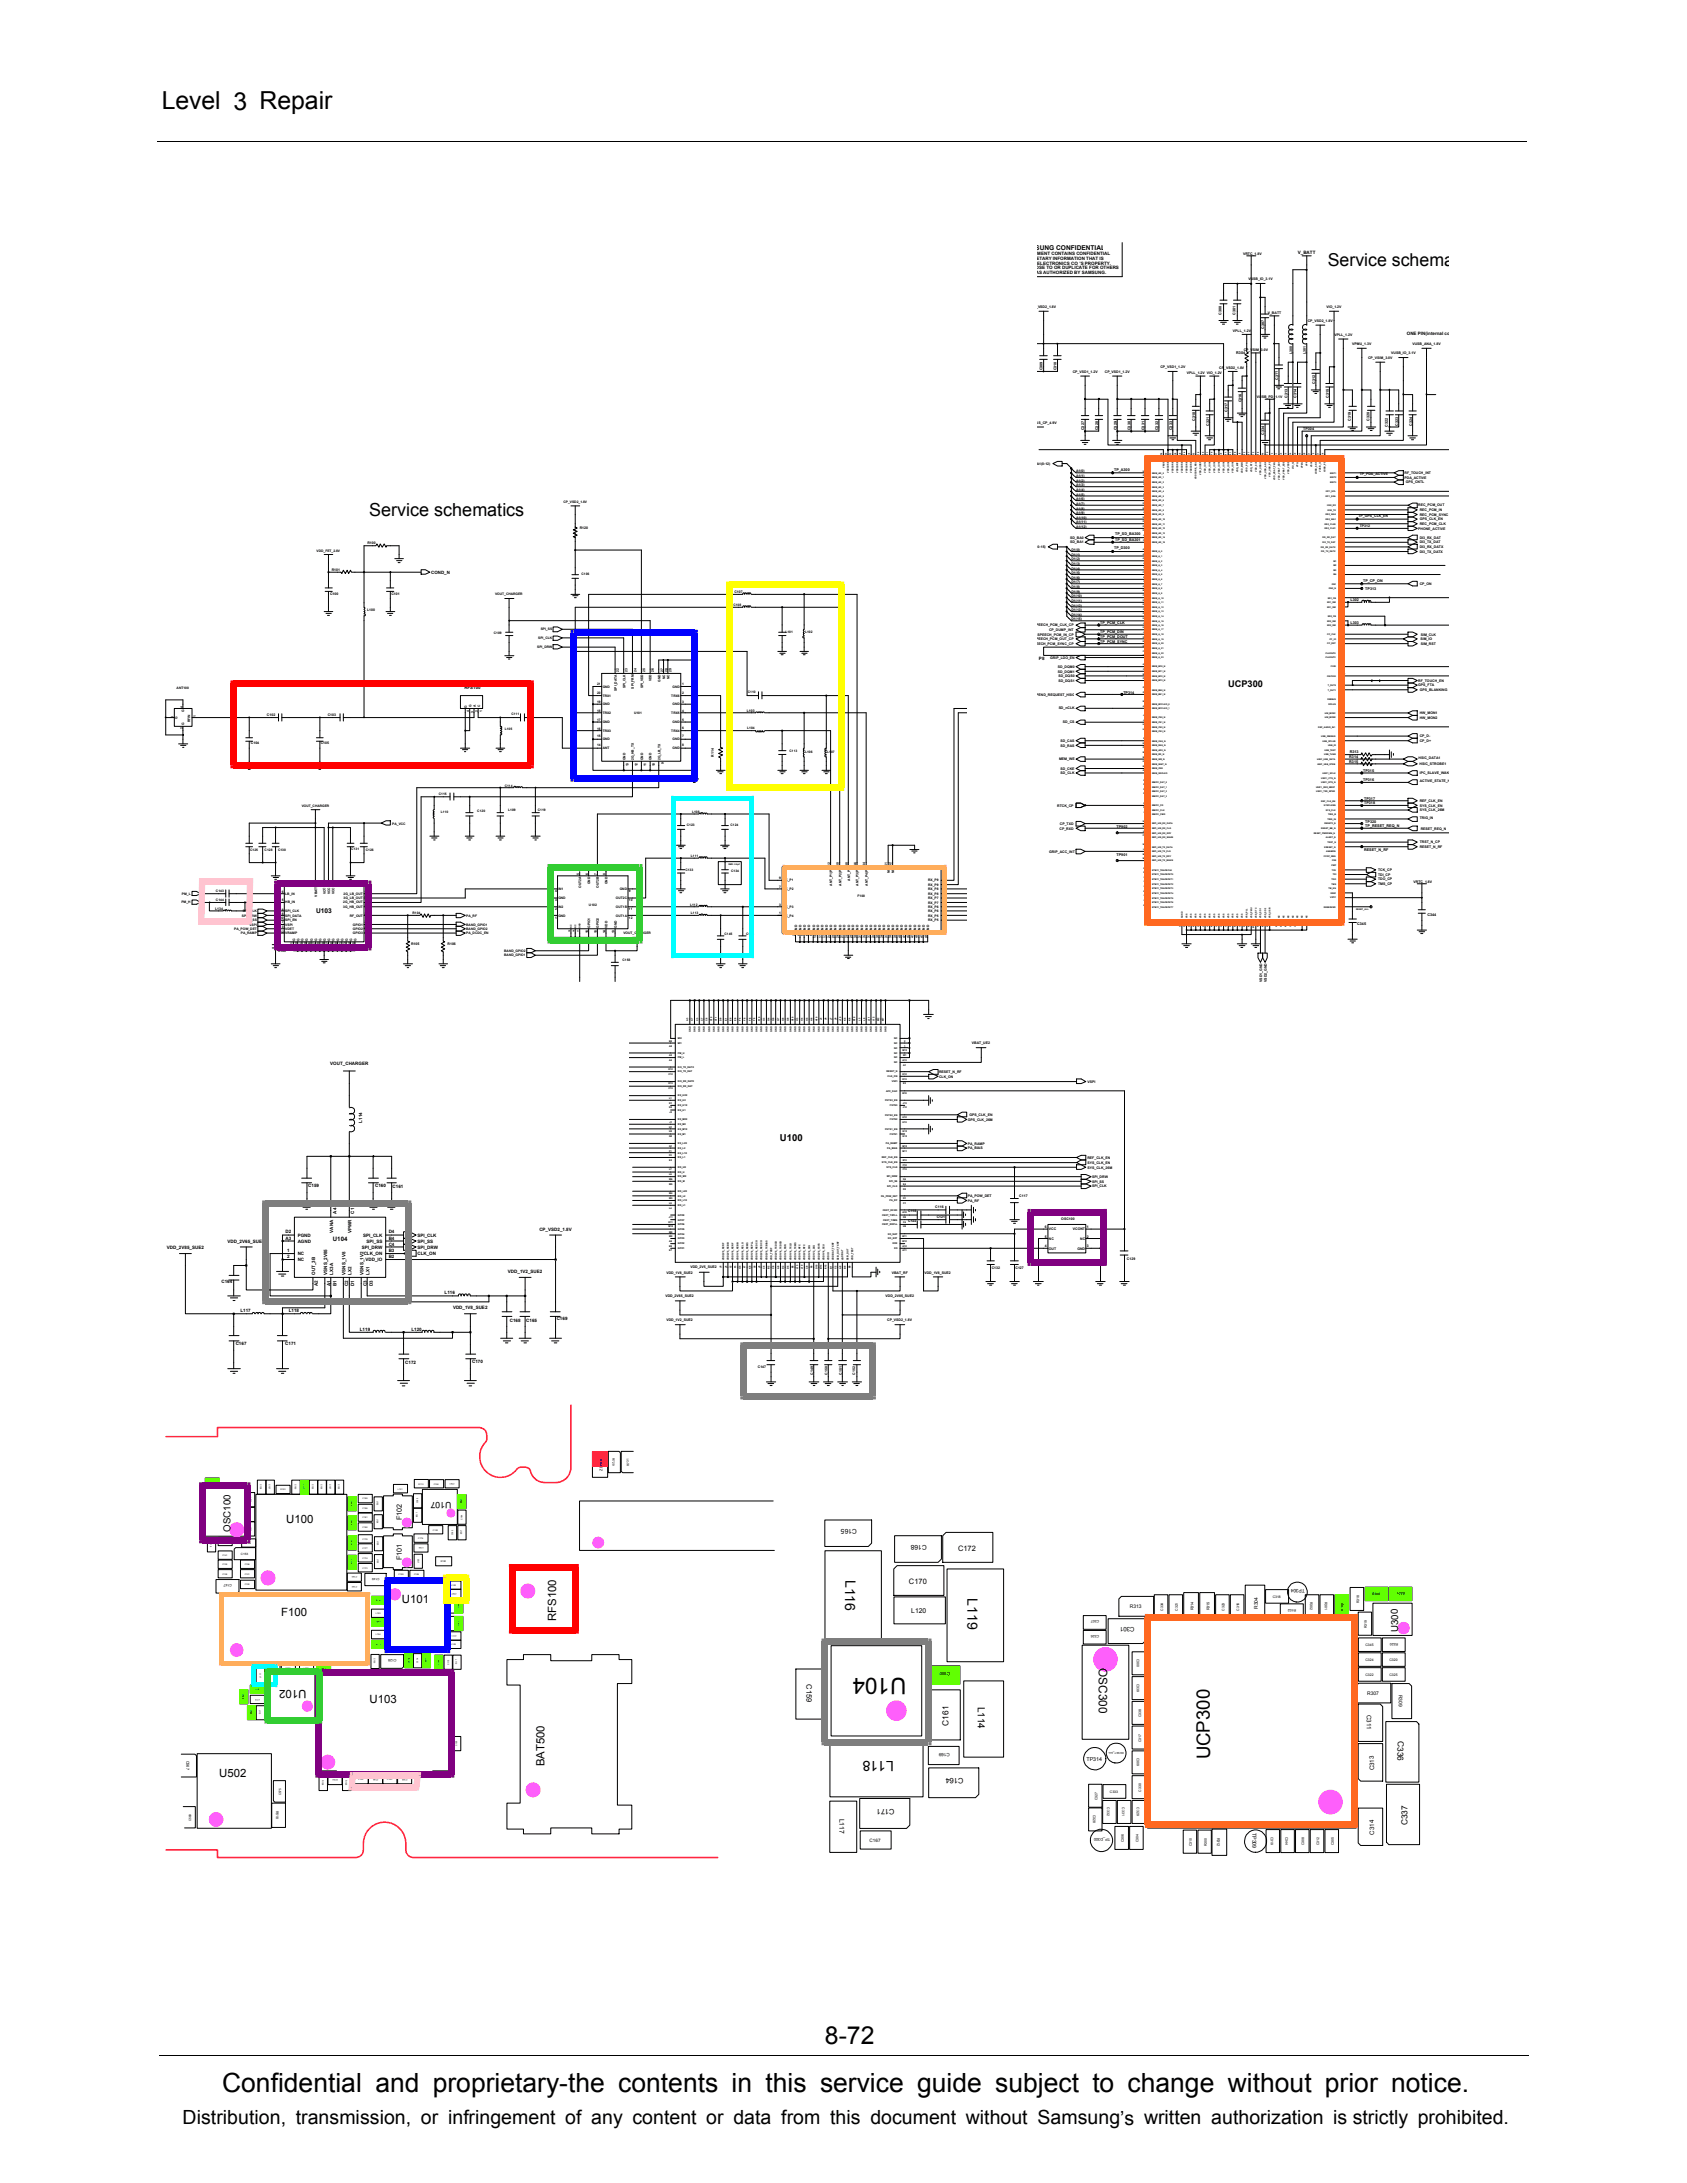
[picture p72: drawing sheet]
<svg xmlns="http://www.w3.org/2000/svg" width="216mm" height="279mm" viewBox="0 0 216 279" stroke-linecap="round" stroke-linejoin="round" font-family="sans-serif">
<defs><g id="words">
<text font-size="3.4" x="28.4" y="267.7">Confidential and proprietary-the contents in this service guide subject to change without prior notice.</text>
<g font-size="3.2">
<text x="20.7" y="14">Level 3 Repair</text>
<text x="105.6" y="261.6">8-72</text>
</g>
<text font-size="2.9" x="116" y="214.8" transform="rotate(-180 116 214.8)">U104</text>
<text font-size="2.5" x="23.4" y="271.9">Distribution, transmission, or infringement of any content or data from this document without Samsung’s written authorization is strictly prohibited.</text>
<text font-size="2.4" x="154.9" y="225.2" transform="rotate(-90 154.9 225.2)">UCP300</text>
<g font-size="2.3">
<text x="169.9" y="34">Service schema</text>
<text x="47.3" y="66">Service schematics</text>
</g>
<g font-size="1.8">
<text x="108.2" y="202.2" transform="rotate(90 108.2 202.2)">L116</text>
<text x="123.8" y="204.5" transform="rotate(90 123.8 204.5)">L119</text>
<text x="114.4" y="225.4" transform="rotate(-180 114.4 225.4)">L118</text>
</g>
<g font-size="1.5">
<text x="36.6" y="195">U100</text>
<text x="36" y="206.9">F100</text>
<text x="51.4" y="205.2">U101</text>
<text x="71.2" y="207.5" transform="rotate(-90 71.2 207.5)">RFS100</text>
<text x="140.6" y="213.5" transform="rotate(90 140.6 213.5)">OSC300</text>
<text x="39.2" y="216.3" transform="rotate(-180 39.2 216.3)">U102</text>
<text x="47.3" y="217.9">U103</text>
<text x="28.1" y="227.5">U502</text>
<text x="69.7" y="226.1" transform="rotate(-90 69.7 226.1)">BAT500</text>
</g>
<text font-size="1.3" x="125.2" y="218.4" transform="rotate(90 125.2 218.4)">L114</text>
<g font-size="1.2">
<text x="157.2" y="88">UCP300</text>
<text x="99.8" y="146">U100</text>
<text x="29.5" y="196" transform="rotate(-90 29.5 196)">OSC100</text>
<text x="178.9" y="208.9" transform="rotate(-90 178.9 208.9)">U300</text>
</g>
<g font-size="1.1">
<text x="57.8" y="192.3" transform="rotate(-180 57.8 192.3)">U107</text>
<text x="121.4" y="220.9" transform="rotate(-90 121.4 220.9)">C161</text>
<text x="178.9" y="222.8" transform="rotate(90 178.9 222.8)">C336</text>
<text x="180.1" y="233.6" transform="rotate(-90 180.1 233.6)">C337</text>
</g>
<g font-size="1">
<text x="116.3" y="202.7">C170</text>
<text x="122.6" y="198.5">C172</text>
<text x="103.2" y="215.6" transform="rotate(90 103.2 215.6)">C159</text>
<text x="123.3" y="227.6" transform="rotate(-180 123.3 227.6)">C164</text>
<text x="114.5" y="231.6" transform="rotate(-180 114.5 231.6)">C171</text>
</g>
<g font-size=".9">
<text x="51.4" y="194.6" transform="rotate(-90 51.4 194.6)">F102</text>
<text x="109.7" y="195.7" transform="rotate(-180 109.7 195.7)">C165</text>
<text x="118.6" y="197.8" transform="rotate(-180 118.6 197.8)">C168</text>
<text x="51.4" y="199.7" transform="rotate(-90 51.4 199.7)">F101</text>
<text x="116.6" y="206.5">L120</text>
<text x="107.4" y="232.7" transform="rotate(90 107.4 232.7)">L117</text>
</g>
<g font-size=".8">
<text x="132.5" y="32">SUNG CONFIDENTIAL</text>
<text x="40.5" y="116.9">U103</text>
<text x="42.6" y="158.8">U104</text>
<text x="145.2" y="208.3" transform="rotate(-180 145.2 208.3)">C301</text>
<text x="174.9" y="219.5" transform="rotate(90 174.9 219.5)">C311</text>
<text x="175.9" y="226.6" transform="rotate(-90 175.9 226.6)">C313</text>
<text x="175.9" y="234.8" transform="rotate(-90 175.9 234.8)">C314</text>
</g>
<g font-size=".7">
<text x="139" y="225.4">TP314</text>
<text x="160.3" y="234.6" transform="rotate(90 160.3 234.6)">TP309</text>
</g>
<g font-size=".6">
<text x="132.5" y="34.5">OSE TO OR DUPLICATE FOR OTHERS</text>
<text x="132.6" y="35.1">AS AUTHORIZED BY SAMSUNG.</text>
<text x="132.6" y="33.3">ETARY INFORMATION THAT IS</text>
<text x="132.8" y="33.9">ELECTRONICS CO ’S PROPERTY.</text>
<text x="132.8" y="32.7">MENT CONTAINS CONFIDENTIAL</text>
<text x="166.1" y="32.6">V_BATT</text>
<text x="180" y="42.9">ONE PIN(internal co</text>
<text x="55.2" y="73.4">COND_N</text>
<text x="59.4" y="88.2">RFS100</text>
<text x="133" y="84.5">P8</text>
<text x="42.3" y="136.4">VOUT_CHARGER</text>
<text x="46.4" y="143.7" transform="rotate(-90 46.4 143.7)">L114</text>
<text x="39.5" y="151.9">C159</text>
<text x="43.1" y="155.3" transform="rotate(-90 43.1 155.3)">A4</text>
<text x="45.3" y="155.3" transform="rotate(-90 45.3 155.3)">C1</text>
<text x="48" y="151.9">C160</text>
<text x="50.2" y="152.1">C161</text>
<text x="21.4" y="159.8">VDD_2V85_SUE2</text>
<text x="29.1" y="159">VDD_2V65_SUE2</text>
<text x="36.6" y="157.9">D2</text>
<text x="36.6" y="158.7">A3</text>
<text x="36.8" y="161">2</text>
<text x="36.8" y="160.2">1</text>
<text x="38.1" y="158.3">PGND</text>
<text x="38.1" y="160.7">NC</text>
<text x="38.1" y="161.4">NC</text>
<text x="38.1" y="159">AGND</text>
<text x="42.6" y="157.8" transform="rotate(-90 42.6 157.8)">VANA</text>
<text x="45" y="157.9" transform="rotate(-90 45 157.9)">VPWR</text>
<text x="46.3" y="159.8">SPI_DRW</text>
<text x="46.5" y="158.3">SPI_CLK</text>
<text x="46.5" y="160.7">CLK_ON</text>
<text x="46.8" y="161.4">VDD_IO</text>
<text x="46.9" y="159">SPI_SS</text>
<text x="49.7" y="157.9">D4</text>
<text x="49.7" y="160.2">B3</text>
<text x="49.7" y="158.7">B4</text>
<text x="49.7" y="159.5">C4</text>
<text x="49.7" y="161">B2</text>
<text x="53.4" y="160.7">CLK_ON</text>
<text x="53.4" y="158.3">SPI_CLK</text>
<text x="53.4" y="159">SPI_SS</text>
<text x="53.4" y="159.8">SPI_DRW</text>
<text x="69" y="157.5">CP_VSD2_1.8V</text>
<text x="28.3" y="164.3">C164</text>
<text x="30.8" y="168">L117</text>
<text x="37" y="168">L118</text>
<text x="40.3" y="163.2" transform="rotate(-90 40.3 163.2)">OUT_3B</text>
<text x="40.7" y="164.6" transform="rotate(-90 40.7 164.6)">A2</text>
<text x="41.9" y="163.2" transform="rotate(-90 41.9 163.2)">VSNS_2V85</text>
<text x="42.3" y="164.6" transform="rotate(-90 42.3 164.6)">A1</text>
<text x="42.6" y="163.2" transform="rotate(-90 42.6 163.2)">LX3A</text>
<text x="43.1" y="164.6" transform="rotate(-90 43.1 164.6)">B1</text>
<text x="44.2" y="163.2" transform="rotate(-90 44.2 163.2)">VSNS_1V8</text>
<text x="44.6" y="164.6" transform="rotate(-90 44.6 164.6)">C2</text>
<text x="45" y="163.2" transform="rotate(-90 45 163.2)">LX2</text>
<text x="45.3" y="164.6" transform="rotate(-90 45.3 164.6)">D1</text>
<text x="46.5" y="163.2" transform="rotate(-90 46.5 163.2)">VSNS_1V2</text>
<text x="46.9" y="164.6" transform="rotate(-90 46.9 164.6)">C3</text>
<text x="47.3" y="163.2" transform="rotate(-90 47.3 163.2)">LX1</text>
<text x="47.7" y="164.6" transform="rotate(-90 47.7 164.6)">D3</text>
<text x="56.9" y="165.6">L116</text>
<text x="58" y="167.6">VDD_1V8_SUE2</text>
<text x="65" y="162.9">VDD_1V2_SUE2</text>
<text x="30.2" y="172.1">C167</text>
<text x="36.5" y="172.1">C171</text>
<text x="46.1" y="170.3">L119</text>
<text x="52.7" y="170.4">L120</text>
<text x="65.2" y="169.2">C168</text>
<text x="67.4" y="169.2">C165</text>
<text x="71.2" y="169">C169</text>
<text x="51.9" y="174.6">C172</text>
<text x="60.4" y="174.4">C170</text>
<text x="167" y="203.4" transform="rotate(-180 167 203.4)">TP304</text>
<text x="144.6" y="205.9">R313</text>
<text x="161" y="205.9" transform="rotate(-90 161 205.9)">R304</text>
<text x="121.6" y="214.1" transform="rotate(-180 121.6 214.1)">C160</text>
<text x="175" y="217">R307</text>
<text x="179" y="216.9" transform="rotate(90 179 216.9)">R309</text>
<text x="121.5" y="224.3" transform="rotate(-180 121.5 224.3)">C169</text>
<text x="111.3" y="235.8">C167</text>
</g>
<g font-size=".5">
<text x="156.3" y="40.3" transform="rotate(-90 156.3 40.3)">C300</text>
<text x="158.1" y="40.3" transform="rotate(-90 158.1 40.3)">C301</text>
<text x="133.4" y="47.4" transform="rotate(-90 133.4 47.4)">C309</text>
<text x="135.2" y="47.4" transform="rotate(-90 135.2 47.4)">C310</text>
<text x="158.2" y="45.3">R304</text>
<text x="161.8" y="42.1" transform="rotate(-90 161.8 42.1)">C307</text>
<text x="153" y="53.9" transform="rotate(-90 153 53.9)">C318</text>
<text x="157.1" y="52.7" transform="rotate(-90 157.1 52.7)">C317</text>
<text x="158.9" y="51.5" transform="rotate(-90 158.9 51.5)">C316</text>
<text x="163.6" y="48.6" transform="rotate(-90 163.6 48.6)">C311</text>
<text x="164.8" y="50.9" transform="rotate(-90 164.8 50.9)">C313</text>
<text x="165.9" y="50.9" transform="rotate(-90 165.9 50.9)">C314</text>
<text x="168.3" y="49.1" transform="rotate(-90 168.3 49.1)">C312</text>
<text x="170.1" y="50.9" transform="rotate(-90 170.1 50.9)">C315</text>
<text x="172.9" y="53.9" transform="rotate(-90 172.9 53.9)">C319</text>
<text x="175.3" y="53.9" transform="rotate(-90 175.3 53.9)">C320</text>
<text x="138.8" y="55.1" transform="rotate(-90 138.8 55.1)">C327</text>
<text x="140.5" y="55.1" transform="rotate(-90 140.5 55.1)">C328</text>
<text x="142.9" y="55.1" transform="rotate(-90 142.9 55.1)">C329</text>
<text x="144.7" y="55.1" transform="rotate(-90 144.7 55.1)">C330</text>
<text x="146.5" y="55.1" transform="rotate(-90 146.5 55.1)">C331</text>
<text x="148.2" y="55.1" transform="rotate(-90 148.2 55.1)">C332</text>
<text x="150" y="55.1" transform="rotate(-90 150 55.1)">C333</text>
<text x="154.7" y="54.5" transform="rotate(-90 154.7 54.5)">C321</text>
<text x="161.8" y="55.6" transform="rotate(-90 161.8 55.6)">C334</text>
<text x="166.8" y="55.1">TP304</text>
<text x="177.6" y="54.7" transform="rotate(-90 177.6 54.7)">C322</text>
<text x="178.9" y="54.5" transform="rotate(-90 178.9 54.5)">C323</text>
<text x="180.7" y="54.5" transform="rotate(-90 180.7 54.5)">C324</text>
<text x="142.6" y="60.3">TP_A300</text>
<text x="142.6" y="70.3">TP_D300</text>
<text x="142.7" y="69.3">TP_SD_BA301</text>
<text x="142.7" y="68.5">TP_SD_BA300</text>
<text x="172.8" y="76.9">L302</text>
<text x="174.5" y="74.4">TP_CP_ON</text>
<text x="174.7" y="75.5">TP313</text>
<text x="140.8" y="82.3">TP_PCM_SYNC</text>
<text x="140.8" y="79.9">TP_PCM_CLK</text>
<text x="140.8" y="81.1">TP_PCM_DIN</text>
<text x="140.8" y="81.7">TP_PCM_DOUT</text>
<text x="172.8" y="79.9">L303</text>
<text x="143.8" y="88.8">TP314</text>
<text x="172.7" y="97">R314</text>
<text x="172.7" y="97.6">R315</text>
<text x="172.7" y="96.3">R313</text>
<text x="174.5" y="100">TP316</text>
<text x="174.5" y="98.8">TP315</text>
<text x="142.9" y="106">TP902</text>
<text x="174.6" y="102.3">TP317</text>
<text x="174.6" y="103">TP318</text>
<text x="174.7" y="105.3">TP320</text>
<text x="174.7" y="105.9">TP_RESET_REQ_N</text>
<text x="142.9" y="109.5">TP901</text>
<text x="174.6" y="108.9">RESET_N_RF</text>
<text x="173.7" y="118.4">C345</text>
<text x="182.7" y="117.3">C344</text>
<text x="77.1" y="188.2" transform="rotate(-90 77.1 188.2)">ZD700</text>
<text x="152.7" y="206.1" transform="rotate(-90 152.7 206.1)">R314</text>
<text x="154.8" y="206.1" transform="rotate(-90 154.8 206.1)">R315</text>
<text x="23.9" y="225.3" transform="rotate(90 23.9 225.3)">C567</text>
<text x="142.1" y="235.3" transform="rotate(-180 142.1 235.3)">TP_D300</text>
<text x="155.8" y="235.2" transform="rotate(90 155.8 235.2)">R312</text>
</g>
<g font-size=".4">
<text x="159.1" y="32.6">VRTC_1.8V</text>
<text x="159.8" y="35.9">VUSB_IO_3.1V</text>
<text x="132.6" y="39.4">_VSD2_1.8V</text>
<text x="162.2" y="40.1">V_BATT</text>
<text x="167.4" y="41.2">CP_VSD2_1.8V</text>
<text x="169.8" y="39.4">VIO_1.2V</text>
<text x="137.3" y="47.7">CP_VSD1_1.2V</text>
<text x="141.4" y="47.7">CP_VSD1_1.2V</text>
<text x="148.5" y="47.1">CP_VSD1_1.2V</text>
<text x="151.9" y="47.8">VPLL_1.2V VIO_1.2V</text>
<text x="156" y="47.2">CP_VSD2_1.8V</text>
<text x="157.8" y="42.5">VPLL_1.2V</text>
<text x="159.2" y="44.9">CP_VSIM_3.0V</text>
<text x="165.4" y="45.3" transform="rotate(-90 165.4 45.3)">L300</text>
<text x="167.1" y="45.3" transform="rotate(-90 167.1 45.3)">L301</text>
<text x="170.8" y="43">VPLL_1.2V</text>
<text x="173.1" y="44.2">VPMU_1.3V</text>
<text x="175.1" y="45.9">CP_VSIM_3.0V</text>
<text x="178.1" y="45.3">VUSB_IO_3.1V</text>
<text x="180.8" y="44.2">VUSB_ANA_1.8V</text>
<text x="160.9" y="50.9">VUSB_PD_1.1V</text>
<text x="132.6" y="54.2">US_CP_4.9V</text>
<text x="132.7" y="59.5">A1(0:12)</text>
<text x="72.1" y="64.3">CP_VSD2_1.8V</text>
<text x="137.7" y="62.3">A1(3)</text>
<text x="137.7" y="62.8">A1(4)</text>
<text x="137.7" y="63.4">A1(5)</text>
<text x="137.7" y="64">A1(6)</text>
<text x="137.7" y="64.6">A1(7)</text>
<text x="137.7" y="65.2">A1(8)</text>
<text x="137.7" y="65.8">A1(9)</text>
<text x="137.7" y="60.5">A1(0)</text>
<text x="137.7" y="61.1">A1(1)</text>
<text x="137.7" y="61.7">A1(2)</text>
<text x="174" y="60.9">TP_PDA_ACTIVE</text>
<text x="179.7" y="61.3">PDA_ACTIVE</text>
<text x="179.7" y="60.7">RF_TOUCH_INT</text>
<text x="179.9" y="61.9">GPS_CNTL</text>
<text x="181.5" y="64.8">REC_PCM_OUT</text>
<text x="181.7" y="65.4">REC_PCM_IN</text>
<text x="181.7" y="66">REC_PCM_SYNC</text>
<text x="40.5" y="70.7">VDD_FET_2.8V</text>
<text x="47" y="69.7">R100</text>
<text x="74.2" y="67.7">R120</text>
<text x="132.8" y="70.1">0:15)</text>
<text x="136.9" y="69">SD_BA0</text>
<text x="136.9" y="69.6">SD_BA1</text>
<text x="137.1" y="70.5">D1(0)</text>
<text x="137.1" y="71.1">D1(1)</text>
<text x="137.1" y="71.7">D1(2)</text>
<text x="137.7" y="66.4">A1(10)</text>
<text x="137.7" y="67">A1(11)</text>
<text x="137.7" y="67.6">A1(12)</text>
<text x="173.9" y="66.1">TP_GPS_CLK_EN</text>
<text x="174" y="67.5">TP312</text>
<text x="181.5" y="67.8">PHONE_ACTIVE</text>
<text x="181.7" y="67.2">REC_PCM_CLK</text>
<text x="181.7" y="70.7">DI3_TX_DATX</text>
<text x="181.7" y="69.6">DI3_TX_DAT</text>
<text x="181.7" y="70.1">DI3_RX_DATX</text>
<text x="181.7" y="69">DI3_RX_DAT</text>
<text x="181.7" y="66.6">GPS_CLK_EN</text>
<text x="42.2" y="76.2">C100</text>
<text x="42.5" y="73">R101</text>
<text x="50.1" y="76.2">C101</text>
<text x="63.4" y="76.2">VOUT_CHARGER</text>
<text x="74.4" y="73.6">C106</text>
<text x="93.9" y="77.6">C108</text>
<text x="94" y="75.9">C107</text>
<text x="137.1" y="74.7">D1(7)</text>
<text x="137.1" y="75.3">D1(8)</text>
<text x="137.1" y="75.9">D1(9)</text>
<text x="137.1" y="76.5">D1(10)</text>
<text x="137.1" y="77">D1(11)</text>
<text x="137.1" y="77.6">D1(12)</text>
<text x="137.1" y="72.3">D1(3)</text>
<text x="137.1" y="72.9">D1(4)</text>
<text x="137.1" y="73.5">D1(5)</text>
<text x="137.1" y="74.1">D1(6)</text>
<text x="181.7" y="74.9">CP_ON</text>
<text x="47" y="78.1">L100</text>
<text x="63.2" y="81.1">C109</text>
<text x="68.7" y="83">SPI_DRW</text>
<text x="68.9" y="81.8">SPI_CLK</text>
<text x="69.2" y="80.7">SPI_SS</text>
<text x="100.5" y="81">L101</text>
<text x="103" y="81">L102</text>
<text x="132.6" y="81.9">PEECH_PCM_OUT_CP</text>
<text x="132.6" y="82.5">EECH_PCM_SYNC_CP</text>
<text x="132.6" y="80.2">PEECH_PCM_CLK_CP</text>
<text x="132.8" y="81.3">SPEECH_PCM_IN_CP</text>
<text x="134.3" y="80.8">CP_DUMP_INT</text>
<text x="137.1" y="78.2">D1(13)</text>
<text x="137.1" y="78.8">D1(14)</text>
<text x="137.1" y="79.4">D1(15)</text>
<text x="181.8" y="81.9">SIM_IO</text>
<text x="181.8" y="81.3">SIM_CLK</text>
<text x="181.8" y="82.5">SIM_RST</text>
<text x="22.6" y="88.2">ANT100</text>
<text x="76.4" y="87.7">21</text>
<text x="76.4" y="88.8">20</text>
<text x="77.1" y="88">GND</text>
<text x="77.1" y="89.2">TRX1</text>
<text x="78.9" y="88.4" transform="rotate(-90 78.9 88.4)">SPI_DATA</text>
<text x="79.2" y="86" transform="rotate(-90 79.2 86)">22</text>
<text x="80" y="88.1" transform="rotate(-90 80 88.1)">SPI_CLK</text>
<text x="80.3" y="86" transform="rotate(-90 80.3 86)">23</text>
<text x="81.1" y="88.1" transform="rotate(-90 81.1 88.1)">SPI_FRM</text>
<text x="81.5" y="86" transform="rotate(-90 81.5 86)">24</text>
<text x="82.3" y="88.1" transform="rotate(-90 82.3 88.1)">SPI_VDD</text>
<text x="82.6" y="86" transform="rotate(-90 82.6 86)">25</text>
<text x="83.4" y="87.2" transform="rotate(-90 83.4 87.2)">VDD</text>
<text x="83.7" y="86" transform="rotate(-90 83.7 86)">26</text>
<text x="84.5" y="87.2" transform="rotate(-90 84.5 87.2)">GND</text>
<text x="84.9" y="86" transform="rotate(-90 84.9 86)">27</text>
<text x="85.1" y="86.9" transform="rotate(-90 85.1 86.9)">NC</text>
<text x="85.4" y="86" transform="rotate(-90 85.4 86)">28</text>
<text x="85.7" y="86.9" transform="rotate(-90 85.7 86.9)">NC</text>
<text x="85.9" y="89.2">TRX6</text>
<text x="86" y="86" transform="rotate(-90 86 86)">29</text>
<text x="86.1" y="88">GND</text>
<text x="87.3" y="88.8">2</text>
<text x="87.3" y="87.7">1</text>
<text x="95.7" y="88.7">C110</text>
<text x="132.6" y="89">PEND_REQUEST_HSIC</text>
<text x="134.4" y="84.3">GRIP_LDO_EN</text>
<text x="135.4" y="86.1">SD_DQM1</text>
<text x="135.4" y="85.5">SD_DQM0</text>
<text x="135.4" y="86.7">SD_DQS0</text>
<text x="135.4" y="87.3">SD_DQS1</text>
<text x="181.5" y="87.9">GPS_FTA</text>
<text x="181.5" y="87.3">RF_TOUCH_EN</text>
<text x="181.7" y="88.5">GPS_BLANKING</text>
<text x="22.2" y="91.8" transform="rotate(-90 22.2 91.8)">3</text>
<text x="22.7" y="92.1" transform="rotate(-90 22.7 92.1)">G</text>
<text x="23.4" y="93.3" transform="rotate(-90 23.4 93.3)">2</text>
<text x="23.4" y="90.6" transform="rotate(-90 23.4 90.6)">4</text>
<text x="23.6" y="91.1" transform="rotate(-90 23.6 91.1)">G</text>
<text x="23.6" y="92.8" transform="rotate(-90 23.6 92.8)">G</text>
<text x="24.3" y="92.4" transform="rotate(-90 24.3 92.4)">RFIN</text>
<text x="25.1" y="91.7" transform="rotate(-90 25.1 91.7)">1</text>
<text x="32.1" y="95.2">C104</text>
<text x="34.2" y="91.7">C102</text>
<text x="41" y="95.2">C105</text>
<text x="42" y="91.7">C103</text>
<text x="59.7" y="90.6" transform="rotate(-90 59.7 90.6)">G</text>
<text x="60" y="91.1" transform="rotate(-90 60 91.1)">4</text>
<text x="60.3" y="90.4" transform="rotate(-90 60.3 90.4)">G</text>
<text x="60.6" y="91.2" transform="rotate(-90 60.6 91.2)">3</text>
<text x="60.9" y="90.4" transform="rotate(-90 60.9 90.4)">A</text>
<text x="61.2" y="91.1" transform="rotate(-90 61.2 91.1)">2</text>
<text x="61.4" y="90.4" transform="rotate(-90 61.4 90.4)">C</text>
<text x="61.7" y="91.1" transform="rotate(-90 61.7 91.1)">1</text>
<text x="64.6" y="93.4">L105</text>
<text x="65.4" y="91.5">C111</text>
<text x="76.4" y="93.4">16</text>
<text x="76.4" y="91.1">18</text>
<text x="76.4" y="95.5">14</text>
<text x="76.4" y="90">19</text>
<text x="76.4" y="92.2">17</text>
<text x="76.4" y="94.4">15</text>
<text x="77.1" y="93.7">TRX3</text>
<text x="77.1" y="91.4">TRX2</text>
<text x="77.1" y="95.9">ANT</text>
<text x="77.1" y="90.3">GND</text>
<text x="77.1" y="92.6">GND</text>
<text x="77.1" y="94.8">GND</text>
<text x="81.2" y="91.4">U101</text>
<text x="85.9" y="93.7">TRX4</text>
<text x="85.9" y="91.4">TRX5</text>
<text x="86.1" y="90.3">GND</text>
<text x="86.1" y="92.6">GND</text>
<text x="86.1" y="94.8">GND</text>
<text x="86.1" y="95.9">GND</text>
<text x="87.3" y="90">3</text>
<text x="87.3" y="93.3">6</text>
<text x="87.3" y="91.1">4</text>
<text x="87.3" y="92.2">5</text>
<text x="87.3" y="94.4">7</text>
<text x="87.3" y="95.5">8</text>
<text x="95.6" y="91.1">L103</text>
<text x="95.6" y="93.3">L104</text>
<text x="135.5" y="90.8">SD_nCLK</text>
<text x="135.7" y="95">SD_CAS</text>
<text x="135.7" y="95.6">SD_RAS</text>
<text x="136" y="92.6">SD_CS</text>
<text x="181.7" y="95">CP_D+</text>
<text x="181.7" y="92">HW_MON2</text>
<text x="181.7" y="91.4">HW_MON1</text>
<text x="181.7" y="94.4">CP_D-</text>
<text x="56.2" y="101.8">C115</text>
<text x="64.6" y="100.7">C114</text>
<text x="80" y="97.3" transform="rotate(-90 80 97.3)">GND</text>
<text x="80.4" y="98.1" transform="rotate(-90 80.4 98.1)">13</text>
<text x="81.1" y="97.3" transform="rotate(-90 81.1 97.3)">2G_HB_TX</text>
<text x="81.6" y="98.1" transform="rotate(-90 81.6 98.1)">12</text>
<text x="82.3" y="97.3" transform="rotate(-90 82.3 97.3)">GND</text>
<text x="82.7" y="98.1" transform="rotate(-90 82.7 98.1)">11</text>
<text x="83.4" y="97.3" transform="rotate(-90 83.4 97.3)">GND</text>
<text x="83.8" y="98.1" transform="rotate(-90 83.8 98.1)">10</text>
<text x="84.5" y="97.3" transform="rotate(-90 84.5 97.3)">2G_LB_TX</text>
<text x="85" y="97.8" transform="rotate(-90 85 97.8)">9</text>
<text x="91.4" y="96.9" transform="rotate(-90 91.4 96.9)">R114</text>
<text x="101.1" y="96.2">C113</text>
<text x="103" y="96.3">L106</text>
<text x="105.9" y="96.3">L107</text>
<text x="135.5" y="97.3">MEM_WE</text>
<text x="135.7" y="98.5">SD_CKE</text>
<text x="135.7" y="99.1">SD_CLK</text>
<text x="181.5" y="97.2">HSIC_DATA1</text>
<text x="181.7" y="97.9">HSIC_STROBE1</text>
<text x="181.7" y="100.1">ACTIVE_STATE_H</text>
<text x="181.7" y="99.1">IPC_SLAVE_WAK</text>
<text x="38.6" y="103.2">VOUT_CHARGER</text>
<text x="50.2" y="105.6">PA_VCC</text>
<text x="56.4" y="104.1">L110</text>
<text x="61.1" y="103.9">C120</text>
<text x="65" y="103.8">L109</text>
<text x="68.8" y="103.8">C119</text>
<text x="87.9" y="105.7">C123</text>
<text x="88.6" y="104.1">L108</text>
<text x="93.5" y="105.7">C124</text>
<text x="135.3" y="103.3">RTCK_CP</text>
<text x="135.6" y="106.2">CP_RXD</text>
<text x="135.6" y="105.6">CP_TXD</text>
<text x="181.7" y="104.8">TRIG_IN</text>
<text x="181.7" y="103.8">SYS_CLK_26M</text>
<text x="181.7" y="107.9">TRST_N_CP</text>
<text x="181.7" y="102.7">REF_CLK_EN</text>
<text x="181.7" y="103.3">SYS_CLK_EN</text>
<text x="181.8" y="106.2">RESET_REQ_N</text>
<text x="32" y="108.9">C125</text>
<text x="33.9" y="108.9">C128</text>
<text x="35.6" y="108.9">C130</text>
<text x="40.3" y="113.2" transform="rotate(-90 40.3 113.2)">13</text>
<text x="41.5" y="113.2" transform="rotate(-90 41.5 113.2)">24</text>
<text x="42" y="113.2" transform="rotate(-90 42 113.2)">25</text>
<text x="42.6" y="113.2" transform="rotate(-90 42.6 113.2)">26</text>
<text x="45" y="108.7">C131</text>
<text x="46.8" y="108.9">C126</text>
<text x="71.5" y="113.9">IN1</text>
<text x="74.1" y="112" transform="rotate(-90 74.1 112)">5</text>
<text x="74.4" y="113.7" transform="rotate(-90 74.4 113.7)">OUT2A</text>
<text x="75.3" y="112" transform="rotate(-90 75.3 112)">6</text>
<text x="75.5" y="113.2" transform="rotate(-90 75.5 113.2)">GND</text>
<text x="76.4" y="112" transform="rotate(-90 76.4 112)">7</text>
<text x="76.6" y="113.7" transform="rotate(-90 76.6 113.7)">OUT2B</text>
<text x="77.5" y="112" transform="rotate(-90 77.5 112)">8</text>
<text x="77.8" y="113.2" transform="rotate(-90 77.8 113.2)">GND</text>
<text x="79.3" y="113.9">GND</text>
<text x="87.7" y="111.4">C133</text>
<text x="88.4" y="109.7">L111</text>
<text x="93.6" y="111.6">C134</text>
<text x="99.7" y="112.5">9</text>
<text x="99.7" y="113.6">7</text>
<text x="100.3" y="112.8">TX_P1</text>
<text x="100.3" y="113.9">TX_P2</text>
<text x="106.2" y="110.8" transform="rotate(-90 106.2 110.8)">1</text>
<text x="106.2" y="110.6" transform="rotate(-90 106.2 110.6)">2</text>
<text x="106.5" y="113.4" transform="rotate(-90 106.5 113.4)">ANT_P1|P9</text>
<text x="107.3" y="110.8" transform="rotate(-90 107.3 110.8)">5</text>
<text x="107.3" y="110.6" transform="rotate(-90 107.3 110.6)">0</text>
<text x="107.7" y="113.4" transform="rotate(-90 107.7 113.4)">ANT_P2|P8</text>
<text x="108.5" y="110.8" transform="rotate(-90 108.5 110.8)">4</text>
<text x="108.5" y="110.6" transform="rotate(-90 108.5 110.6)">8</text>
<text x="108.8" y="112.8" transform="rotate(-90 108.8 112.8)">ANT_P7</text>
<text x="109.6" y="110.8" transform="rotate(-90 109.6 110.8)">4</text>
<text x="109.6" y="110.6" transform="rotate(-90 109.6 110.6)">6</text>
<text x="109.9" y="113.4" transform="rotate(-90 109.9 113.4)">ANT_P3|P6</text>
<text x="110.7" y="110.8" transform="rotate(-90 110.7 110.8)">4</text>
<text x="111.1" y="113.4" transform="rotate(-90 111.1 113.4)">ANT_P4|P5</text>
<text x="113.5" y="110.8" transform="rotate(-90 113.5 110.8)">5</text>
<text x="113.5" y="110.6" transform="rotate(-90 113.5 110.6)">1</text>
<text x="113.9" y="111.7" transform="rotate(-90 113.9 111.7)">NC</text>
<text x="114.1" y="110.8" transform="rotate(-90 114.1 110.8)">5</text>
<text x="114.1" y="110.6" transform="rotate(-90 114.1 110.6)">2</text>
<text x="114.4" y="111.7" transform="rotate(-90 114.4 111.7)">NC</text>
<text x="118.8" y="112.8">RX_P9</text>
<text x="118.8" y="113.4">RX_P9</text>
<text x="118.8" y="113.9">RX_P8</text>
<text x="120.6" y="113.1">15</text>
<text x="120.6" y="113.6">16</text>
<text x="120.6" y="112.5">14</text>
<text x="134.3" y="109.1">GRIP_ACC_INT</text>
<text x="176.4" y="113.3">TMS_CP</text>
<text x="176.4" y="112.7">TDO_CP</text>
<text x="176.4" y="112.1">TDI_CP</text>
<text x="176.4" y="111.5">TCK_CP</text>
<text x="180.9" y="113">VRTC_1.8V</text>
<text x="181.7" y="108.5">RESET_N_RF</text>
<text x="23.2" y="115.6">PM_H</text>
<text x="23.3" y="114.6">PM_L</text>
<text x="27.5" y="116.5">L134</text>
<text x="27.6" y="114.2">C143</text>
<text x="27.6" y="115.4">C144</text>
<text x="30" y="119">PA_POW_DET</text>
<text x="30.8" y="119.6">PA_RAMP</text>
<text x="31" y="117.3">SPI_DRW</text>
<text x="31.1" y="116.8">SPI_CLK</text>
<text x="31.4" y="117.9">SPI_SS</text>
<text x="31.9" y="118.5">VSPI</text>
<text x="35.9" y="117.6">10</text>
<text x="35.9" y="119.4">12</text>
<text x="36.1" y="118.7">3</text>
<text x="36.1" y="118.2">7</text>
<text x="36.1" y="115.4">5</text>
<text x="36.1" y="114.3">6</text>
<text x="36.1" y="116.5">9</text>
<text x="36.1" y="117.1">8</text>
<text x="36.5" y="119">VDET</text>
<text x="36.5" y="119.6">VRAMP</text>
<text x="36.5" y="118.5">VSPI</text>
<text x="36.5" y="115.6">HB_IN</text>
<text x="36.5" y="114.6">LB_IN</text>
<text x="36.5" y="116.8">SPI_CLK</text>
<text x="36.5" y="117.3">SPI_DATA</text>
<text x="36.5" y="117.9">SPI_EN</text>
<text x="40.6" y="114.7" transform="rotate(-90 40.6 114.7)">VBATT</text>
<text x="41.7" y="114.5" transform="rotate(-90 41.7 114.5)">VCC1</text>
<text x="42.2" y="114.5" transform="rotate(-90 42.2 114.5)">VCC2</text>
<text x="42.8" y="114.5" transform="rotate(-90 42.8 114.5)">VCC3</text>
<text x="43.9" y="115.6">2G_HB_OUT</text>
<text x="43.9" y="116.2">3G_HB_OUT</text>
<text x="44" y="114.6">2G_LB_OUT</text>
<text x="44" y="115.1">3G_LB_OUT</text>
<text x="44.8" y="117.3">RF_OUT</text>
<text x="45.2" y="118.5">GPIO1</text>
<text x="45.2" y="119">GPIO2</text>
<text x="45.2" y="119.6">GPIO3</text>
<text x="46.7" y="118.2">21</text>
<text x="46.7" y="115.4">15</text>
<text x="46.7" y="114.3">19</text>
<text x="46.7" y="116">32</text>
<text x="46.7" y="114.8">29</text>
<text x="46.7" y="117.1">2</text>
<text x="46.7" y="118.7">22</text>
<text x="46.7" y="119.4">23</text>
<text x="52.8" y="117">R104</text>
<text x="59.7" y="119.6">PA_DCDC_EN</text>
<text x="59.7" y="119">BAND_GPIO2</text>
<text x="59.7" y="118.5">BAND_GPIO1</text>
<text x="59.7" y="117.3">PA_RF</text>
<text x="71.1" y="114.2">4</text>
<text x="71.1" y="116.5">2</text>
<text x="71.1" y="117.6">1</text>
<text x="71.1" y="115.4">3</text>
<text x="71.5" y="116.2">IN2</text>
<text x="71.5" y="117.3">GND</text>
<text x="71.5" y="115.1">GND</text>
<text x="75.3" y="119.5" transform="rotate(-90 75.3 119.5)">16</text>
<text x="75.4" y="116">U102</text>
<text x="75.5" y="118.7" transform="rotate(-90 75.5 118.7)">GPIO1</text>
<text x="76.4" y="119.5" transform="rotate(-90 76.4 119.5)">15</text>
<text x="76.6" y="118.7" transform="rotate(-90 76.6 118.7)">GPIO2</text>
<text x="77.5" y="119.5" transform="rotate(-90 77.5 119.5)">14</text>
<text x="77.8" y="118.7" transform="rotate(-90 77.8 118.7)">VDD</text>
<text x="78.7" y="119.5" transform="rotate(-90 78.7 119.5)">13</text>
<text x="78.8" y="117.3">OUT1A</text>
<text x="78.8" y="116.2">OUT1B</text>
<text x="78.8" y="115.1">OUT2C</text>
<text x="78.9" y="118.7" transform="rotate(-90 78.9 118.7)">GND</text>
<text x="79.8" y="119.6">VOUT_CHARGER</text>
<text x="80.5" y="117.6">12</text>
<text x="80.5" y="116.5">11</text>
<text x="80.5" y="115.4">10</text>
<text x="80.5" y="114.2">9</text>
<text x="88.3" y="115.9">L112</text>
<text x="88.4" y="117">L113</text>
<text x="92.7" y="119.7">C145</text>
<text x="95.5" y="119.7">C146</text>
<text x="99.7" y="115.9">3</text>
<text x="99.7" y="117">1</text>
<text x="100.3" y="116.2">TX_P3</text>
<text x="100.3" y="117.3">TX_P4</text>
<text x="101.7" y="119.8" transform="rotate(-90 101.7 119.8)">2</text>
<text x="102" y="119" transform="rotate(-90 102 119)">ND</text>
<text x="102" y="119.3" transform="rotate(-90 102 119.3)">G</text>
<text x="102.3" y="119.8" transform="rotate(-90 102.3 119.8)">4</text>
<text x="102.6" y="119" transform="rotate(-90 102.6 119)">ND</text>
<text x="102.6" y="119.3" transform="rotate(-90 102.6 119.3)">G</text>
<text x="102.8" y="119.8" transform="rotate(-90 102.8 119.8)">5</text>
<text x="103.1" y="119" transform="rotate(-90 103.1 119)">ND</text>
<text x="103.1" y="119.3" transform="rotate(-90 103.1 119.3)">G</text>
<text x="103.4" y="119.8" transform="rotate(-90 103.4 119.8)">6</text>
<text x="103.7" y="119" transform="rotate(-90 103.7 119)">ND</text>
<text x="103.7" y="119.3" transform="rotate(-90 103.7 119.3)">G</text>
<text x="103.9" y="119.8" transform="rotate(-90 103.9 119.8)">8</text>
<text x="104.3" y="119" transform="rotate(-90 104.3 119)">ND</text>
<text x="104.3" y="119.3" transform="rotate(-90 104.3 119.3)">G</text>
<text x="104.8" y="119" transform="rotate(-90 104.8 119)">ND</text>
<text x="104.8" y="119.3" transform="rotate(-90 104.8 119.3)">G</text>
<text x="105.4" y="119" transform="rotate(-90 105.4 119)">ND</text>
<text x="105.4" y="119.3" transform="rotate(-90 105.4 119.3)">G</text>
<text x="106" y="119" transform="rotate(-90 106 119)">ND</text>
<text x="106" y="119.3" transform="rotate(-90 106 119.3)">G</text>
<text x="106.5" y="119" transform="rotate(-90 106.5 119)">ND</text>
<text x="106.5" y="119.3" transform="rotate(-90 106.5 119.3)">G</text>
<text x="107.1" y="119" transform="rotate(-90 107.1 119)">ND</text>
<text x="107.1" y="119.3" transform="rotate(-90 107.1 119.3)">G</text>
<text x="107.7" y="119" transform="rotate(-90 107.7 119)">ND</text>
<text x="107.7" y="119.3" transform="rotate(-90 107.7 119.3)">G</text>
<text x="108.2" y="119" transform="rotate(-90 108.2 119)">ND</text>
<text x="108.2" y="119.3" transform="rotate(-90 108.2 119.3)">G</text>
<text x="108.8" y="119" transform="rotate(-90 108.8 119)">ND</text>
<text x="108.8" y="119.3" transform="rotate(-90 108.8 119.3)">G</text>
<text x="109.3" y="119" transform="rotate(-90 109.3 119)">ND</text>
<text x="109.3" y="119.3" transform="rotate(-90 109.3 119.3)">G</text>
<text x="109.7" y="114.8">F100</text>
<text x="109.9" y="119" transform="rotate(-90 109.9 119)">ND</text>
<text x="109.9" y="119.3" transform="rotate(-90 109.9 119.3)">G</text>
<text x="110.4" y="119" transform="rotate(-90 110.4 119)">ND</text>
<text x="110.4" y="119.3" transform="rotate(-90 110.4 119.3)">G</text>
<text x="111.1" y="119" transform="rotate(-90 111.1 119)">ND</text>
<text x="111.1" y="119.3" transform="rotate(-90 111.1 119.3)">G</text>
<text x="111.6" y="119" transform="rotate(-90 111.6 119)">ND</text>
<text x="111.6" y="119.3" transform="rotate(-90 111.6 119.3)">G</text>
<text x="112.2" y="119" transform="rotate(-90 112.2 119)">ND</text>
<text x="112.2" y="119.3" transform="rotate(-90 112.2 119.3)">G</text>
<text x="112.7" y="119" transform="rotate(-90 112.7 119)">ND</text>
<text x="112.7" y="119.3" transform="rotate(-90 112.7 119.3)">G</text>
<text x="113.3" y="119" transform="rotate(-90 113.3 119)">ND</text>
<text x="113.3" y="119.3" transform="rotate(-90 113.3 119.3)">G</text>
<text x="113.9" y="119" transform="rotate(-90 113.9 119)">ND</text>
<text x="113.9" y="119.3" transform="rotate(-90 113.9 119.3)">G</text>
<text x="114.4" y="119" transform="rotate(-90 114.4 119)">ND</text>
<text x="114.4" y="119.3" transform="rotate(-90 114.4 119.3)">G</text>
<text x="115" y="119" transform="rotate(-90 115 119)">ND</text>
<text x="115" y="119.3" transform="rotate(-90 115 119.3)">G</text>
<text x="115.5" y="119" transform="rotate(-90 115.5 119)">ND</text>
<text x="115.5" y="119.3" transform="rotate(-90 115.5 119.3)">G</text>
<text x="116.1" y="119" transform="rotate(-90 116.1 119)">ND</text>
<text x="116.1" y="119.3" transform="rotate(-90 116.1 119.3)">G</text>
<text x="116.6" y="119" transform="rotate(-90 116.6 119)">ND</text>
<text x="116.6" y="119.3" transform="rotate(-90 116.6 119.3)">G</text>
<text x="117.3" y="119" transform="rotate(-90 117.3 119)">ND</text>
<text x="117.3" y="119.3" transform="rotate(-90 117.3 119.3)">G</text>
<text x="117.8" y="119" transform="rotate(-90 117.8 119)">ND</text>
<text x="117.8" y="119.3" transform="rotate(-90 117.8 119.3)">G</text>
<text x="118.4" y="119" transform="rotate(-90 118.4 119)">ND</text>
<text x="118.4" y="119.3" transform="rotate(-90 118.4 119.3)">G</text>
<text x="118.8" y="117.3">RX_P5</text>
<text x="118.8" y="117.9">RX_P5</text>
<text x="118.8" y="116.2">RX_P6</text>
<text x="118.8" y="116.8">RX_P6</text>
<text x="118.8" y="115.1">RX_P7</text>
<text x="118.8" y="115.7">RX_P7</text>
<text x="118.8" y="114.6">RX_P8</text>
<text x="118.9" y="119" transform="rotate(-90 118.9 119)">ND</text>
<text x="118.9" y="119.3" transform="rotate(-90 118.9 119.3)">G</text>
<text x="120.6" y="117">22</text>
<text x="120.6" y="117.6">23</text>
<text x="120.6" y="115.9">20</text>
<text x="120.6" y="116.5">21</text>
<text x="120.6" y="114.8">18</text>
<text x="120.6" y="115.4">19</text>
<text x="120.6" y="114.2">17</text>
<text x="35.6" y="121.8">C148</text>
<text x="37.5" y="120.9" transform="rotate(-90 37.5 120.9)">1</text>
<text x="37.8" y="120.5" transform="rotate(-90 37.8 120.5)">G</text>
<text x="38" y="120.9" transform="rotate(-90 38 120.9)">4</text>
<text x="38.3" y="120.5" transform="rotate(-90 38.3 120.5)">G</text>
<text x="38.7" y="121.1" transform="rotate(-90 38.7 121.1)">11</text>
<text x="38.9" y="120.5" transform="rotate(-90 38.9 120.5)">G</text>
<text x="39.2" y="121.1" transform="rotate(-90 39.2 121.1)">14</text>
<text x="39.4" y="120.5" transform="rotate(-90 39.4 120.5)">G</text>
<text x="39.8" y="121.1" transform="rotate(-90 39.8 121.1)">16</text>
<text x="40" y="120.5" transform="rotate(-90 40 120.5)">G</text>
<text x="40.3" y="121.1" transform="rotate(-90 40.3 121.1)">17</text>
<text x="40.6" y="120.5" transform="rotate(-90 40.6 120.5)">G</text>
<text x="40.9" y="121.1" transform="rotate(-90 40.9 121.1)">18</text>
<text x="41.1" y="120.5" transform="rotate(-90 41.1 120.5)">G</text>
<text x="41.5" y="121.1" transform="rotate(-90 41.5 121.1)">20</text>
<text x="41.7" y="120.5" transform="rotate(-90 41.7 120.5)">G</text>
<text x="42" y="121.1" transform="rotate(-90 42 121.1)">27</text>
<text x="42.2" y="120.5" transform="rotate(-90 42.2 120.5)">G</text>
<text x="42.6" y="121.1" transform="rotate(-90 42.6 121.1)">28</text>
<text x="42.8" y="120.5" transform="rotate(-90 42.8 120.5)">G</text>
<text x="43.1" y="121.1" transform="rotate(-90 43.1 121.1)">30</text>
<text x="43.4" y="120.5" transform="rotate(-90 43.4 120.5)">G</text>
<text x="43.7" y="121.1" transform="rotate(-90 43.7 121.1)">31</text>
<text x="44" y="120.5" transform="rotate(-90 44 120.5)">G</text>
<text x="44.2" y="121.1" transform="rotate(-90 44.2 121.1)">33</text>
<text x="44.5" y="120.5" transform="rotate(-90 44.5 120.5)">G</text>
<text x="44.9" y="121.1" transform="rotate(-90 44.9 121.1)">34</text>
<text x="45.1" y="120.5" transform="rotate(-90 45.1 120.5)">G</text>
<text x="45.4" y="121.1" transform="rotate(-90 45.4 121.1)">35</text>
<text x="45.6" y="120.5" transform="rotate(-90 45.6 120.5)">G</text>
<text x="52.6" y="121">R105</text>
<text x="57.3" y="121">R106</text>
<text x="64.5" y="122.4">BAND_GPIO1</text>
<text x="64.5" y="121.9">BAND_GPIO2</text>
<text x="79.7" y="123">C158</text>
<text x="104.5" y="120" transform="rotate(-90 104.5 120)">10</text>
<text x="105.1" y="120" transform="rotate(-90 105.1 120)">11</text>
<text x="105.7" y="120" transform="rotate(-90 105.7 120)">13</text>
<text x="106.2" y="120" transform="rotate(-90 106.2 120)">24</text>
<text x="106.8" y="120" transform="rotate(-90 106.8 120)">25</text>
<text x="107.3" y="120" transform="rotate(-90 107.3 120)">26</text>
<text x="107.9" y="120" transform="rotate(-90 107.9 120)">27</text>
<text x="108.5" y="120" transform="rotate(-90 108.5 120)">28</text>
<text x="109.1" y="120" transform="rotate(-90 109.1 120)">29</text>
<text x="109.6" y="120" transform="rotate(-90 109.6 120)">30</text>
<text x="110.2" y="120" transform="rotate(-90 110.2 120)">31</text>
<text x="110.7" y="120" transform="rotate(-90 110.7 120)">32</text>
<text x="111.3" y="120" transform="rotate(-90 111.3 120)">33</text>
<text x="111.9" y="120" transform="rotate(-90 111.9 120)">34</text>
<text x="112.4" y="120" transform="rotate(-90 112.4 120)">35</text>
<text x="113" y="120" transform="rotate(-90 113 120)">36</text>
<text x="113.5" y="120" transform="rotate(-90 113.5 120)">37</text>
<text x="114.1" y="120" transform="rotate(-90 114.1 120)">38</text>
<text x="114.7" y="120" transform="rotate(-90 114.7 120)">39</text>
<text x="115.3" y="120" transform="rotate(-90 115.3 120)">40</text>
<text x="115.8" y="120" transform="rotate(-90 115.8 120)">41</text>
<text x="116.4" y="120" transform="rotate(-90 116.4 120)">42</text>
<text x="116.9" y="120" transform="rotate(-90 116.9 120)">43</text>
<text x="117.5" y="120" transform="rotate(-90 117.5 120)">45</text>
<text x="118.1" y="120" transform="rotate(-90 118.1 120)">47</text>
<text x="118.6" y="120" transform="rotate(-90 118.6 120)">49</text>
<text x="161.5" y="125.7" transform="rotate(-90 161.5 125.7)">VSD1_GND</text>
<text x="162.1" y="125.7" transform="rotate(-90 162.1 125.7)">VSD2_GND</text>
<text x="120.2" y="137.9">CLK_ON</text>
<text x="120.2" y="137.3">RESET_N_RF</text>
<text x="124.4" y="133.7">VBAT_UE2</text>
<text x="123.8" y="143.4">GPS_CLK_26M</text>
<text x="124.1" y="142.9">GPS_CLK_EN</text>
<text x="139.2" y="138.6">VSPI</text>
<text x="123.8" y="146.5">PA_RAMP</text>
<text x="123.8" y="147.1">PA_BIAS</text>
<text x="139.2" y="149.6">SYS_CLK_26M</text>
<text x="139.2" y="149">SYS_CLK_EN</text>
<text x="139.2" y="148.3">REF_CLK_EN</text>
<text x="116.2" y="155.2">C118</text>
<text x="119.7" y="154.6">C116</text>
<text x="119.9" y="155.9">C121</text>
<text x="123.8" y="153.2">PA_POW_DET</text>
<text x="123.8" y="153.8">PA_RF</text>
<text x="130.5" y="153.2">C117</text>
<text x="139.8" y="151.4">SPI_SS</text>
<text x="139.8" y="150.8">SPI_DRW</text>
<text x="139.8" y="152">SPI_CLK</text>
<text x="116.2" y="156.4">C122</text>
<text x="133.7" y="158.5">5</text>
<text x="133.7" y="159.6">4</text>
<text x="133.7" y="157.2">6</text>
<text x="134.2" y="158.7">NC</text>
<text x="134.2" y="159.9">OUT</text>
<text x="134.2" y="157.5">VCC</text>
<text x="135.8" y="156.1">OSC100</text>
<text x="137.3" y="157.5">VCONT</text>
<text x="137.9" y="159.9">GND</text>
<text x="138.2" y="158.7">NC</text>
<text x="139.1" y="159.6">3</text>
<text x="139.1" y="158.4">2</text>
<text x="139.1" y="157.2">1</text>
<text x="144.2" y="161.3">C129</text>
<text x="85.2" y="166.1">VDD_2V65_SUE2</text>
<text x="85.3" y="163">VDD_1V8_SUE2</text>
<text x="88.3" y="162.3">VDD_2V5_SUE2</text>
<text x="113.3" y="166.1">VDD_2V85_SUE2</text>
<text x="114.1" y="163">VBAT_RF</text>
<text x="118.3" y="163">VDD_1V8_SUE2</text>
<text x="126.9" y="162.4">C132</text>
<text x="130" y="162.4">C127</text>
<text x="85.3" y="169.1">VDD_1V2_SUE2</text>
<text x="113.5" y="169.1">CP_VSD2_1.8V</text>
<text x="97" y="175.1">C147</text>
<text x="104.1" y="175.9" transform="rotate(-90 104.1 175.9)">C149</text>
<text x="105.9" y="175.9" transform="rotate(-90 105.9 175.9)">C150</text>
<text x="107.7" y="175.9" transform="rotate(-90 107.7 175.9)">C151</text>
<text x="109.5" y="176" transform="rotate(-90 109.5 176)">C152</text>
<text x="78.4" y="186.6" transform="rotate(90 78.4 186.6)">R729</text>
<text x="80.5" y="187.6" transform="rotate(-90 80.5 187.6)">R731</text>
<text x="29.7" y="202.8" transform="rotate(-180 29.7 202.8)">C147</text>
<text x="30.8" y="199">C153</text>
<text x="48.6" y="201.9" transform="rotate(-180 48.6 201.9)">C149</text>
<text x="179.8" y="203.8" transform="rotate(-180 179.8 203.8)">R321</text>
<text x="140.7" y="207.4" transform="rotate(-180 140.7 207.4)">C307</text>
<text x="140.7" y="209.3" transform="rotate(-180 140.7 209.3)">C326</text>
<text x="148.8" y="206.2" transform="rotate(-90 148.8 206.2)">C334</text>
<text x="150.7" y="206.2" transform="rotate(-90 150.7 206.2)">C321</text>
<text x="156.7" y="206.2" transform="rotate(-90 156.7 206.2)">C323</text>
<text x="158.6" y="206.2" transform="rotate(-90 158.6 206.2)">C316</text>
<text x="162.9" y="204.5">C318</text>
<text x="165.9" y="205.9" transform="rotate(-180 165.9 205.9)">R102</text>
<text x="167.7" y="205" transform="rotate(90 167.7 205)">R302</text>
<text x="169.5" y="205" transform="rotate(90 169.5 205)">R301</text>
<text x="172" y="206.2" transform="rotate(-90 172 206.2)">R303</text>
<text x="173.9" y="205.2" transform="rotate(-90 173.9 205.2)">R318</text>
<text x="174.9" y="208.4" transform="rotate(-90 174.9 208.4)">R319</text>
<text x="175.6" y="204.2">R316</text>
<text x="50.8" y="212.4" transform="rotate(-180 50.8 212.4)">C128</text>
<text x="145.5" y="215.5" transform="rotate(90 145.5 215.5)">C339</text>
<text x="145.5" y="212.3" transform="rotate(90 145.5 212.3)">C300</text>
<text x="174.8" y="214.5">C322</text>
<text x="174.8" y="212.6">C324</text>
<text x="174.8" y="210.7">C345</text>
<text x="177.8" y="212.6">C320</text>
<text x="177.8" y="214.5">C325</text>
<text x="178.9" y="210.2" transform="rotate(-180 178.9 210.2)">R320</text>
<text x="146" y="219.8" transform="rotate(-90 146 219.8)">C338</text>
<text x="145.5" y="225" transform="rotate(90 145.5 225)">C309</text>
<text x="146" y="223" transform="rotate(-90 146 223)">C317</text>
<text x="24.4" y="233.1" transform="rotate(-90 24.4 233.1)">C569</text>
<text x="35.3" y="231.7" transform="rotate(90 35.3 231.7)">R518</text>
<text x="36" y="229.8" transform="rotate(-90 36 229.8)">C575</text>
<text x="139.9" y="232.3" transform="rotate(90 139.9 232.3)">C328</text>
<text x="140.4" y="230.4" transform="rotate(-90 140.4 230.4)">C327</text>
<text x="141.7" y="231.3" transform="rotate(90 141.7 231.3)">C332</text>
<text x="142" y="229.5">C333</text>
<text x="143.6" y="231.3" transform="rotate(90 143.6 231.3)">C331</text>
<text x="145.5" y="231.3" transform="rotate(90 145.5 231.3)">C329</text>
<text x="146" y="229.3" transform="rotate(-90 146 229.3)">C330</text>
<text x="143.8" y="235.8" transform="rotate(-90 143.8 235.8)">C306</text>
<text x="145.7" y="235.8" transform="rotate(-90 145.7 235.8)">C304</text>
<text x="152.5" y="236.3" transform="rotate(-90 152.5 236.3)">C310</text>
<text x="154.4" y="236.3" transform="rotate(-90 154.4 236.3)">R300</text>
<text x="162.6" y="235.1" transform="rotate(90 162.6 235.1)">C319</text>
<text x="164.5" y="235.1" transform="rotate(90 164.5 235.1)">C344</text>
<text x="166.9" y="236.2" transform="rotate(-90 166.9 236.2)">C308</text>
<text x="168.8" y="236.2" transform="rotate(-90 168.8 236.2)">C312</text>
<text x="170.7" y="236.2" transform="rotate(-90 170.7 236.2)">C305</text>
</g>
<g font-size=".3">
<text x="148.7" y="58.2" transform="rotate(-90 148.7 58.2)">16</text>
<text x="148.7" y="58.4" transform="rotate(-90 148.7 58.4)">P</text>
<text x="149" y="59.9" transform="rotate(-90 149 59.9)">VBUS</text>
<text x="149.3" y="58.2" transform="rotate(-90 149.3 58.2)">10</text>
<text x="149.3" y="58.4" transform="rotate(-90 149.3 58.4)">E</text>
<text x="149.9" y="58.2" transform="rotate(-90 149.9 58.2)">13</text>
<text x="149.9" y="58.4" transform="rotate(-90 149.9 58.4)">E</text>
<text x="150.5" y="58.3" transform="rotate(-90 150.5 58.3)">H9</text>
<text x="151.1" y="58.3" transform="rotate(-90 151.1 58.3)">K9</text>
<text x="151.7" y="58.2" transform="rotate(-90 151.7 58.2)">14</text>
<text x="151.7" y="58.4" transform="rotate(-90 151.7 58.4)">K</text>
<text x="152.3" y="58.3" transform="rotate(-90 152.3 58.3)">R8</text>
<text x="152.9" y="58.2" transform="rotate(-90 152.9 58.2)">12</text>
<text x="152.9" y="58.4" transform="rotate(-90 152.9 58.4)">E</text>
<text x="153.5" y="58.4" transform="rotate(-90 153.5 58.4)">T</text>
<text x="153.5" y="58.2" transform="rotate(-90 153.5 58.2)">10</text>
<text x="154.1" y="58.2" transform="rotate(-90 154.1 58.2)">15</text>
<text x="154.1" y="58.4" transform="rotate(-90 154.1 58.4)">U</text>
<text x="154.6" y="58.2" transform="rotate(-90 154.6 58.2)">11</text>
<text x="154.6" y="58.4" transform="rotate(-90 154.6 58.4)">B</text>
<text x="155.2" y="58.2" transform="rotate(-90 155.2 58.2)">15</text>
<text x="155.2" y="58.4" transform="rotate(-90 155.2 58.4)">F</text>
<text x="155.8" y="58.4" transform="rotate(-90 155.8 58.4)">J</text>
<text x="155.8" y="58.2" transform="rotate(-90 155.8 58.2)">17</text>
<text x="156.4" y="58.3" transform="rotate(-90 156.4 58.3)">K8</text>
<text x="157" y="58.2" transform="rotate(-90 157 58.2)">11</text>
<text x="157" y="58.4" transform="rotate(-90 157 58.4)">K</text>
<text x="157.6" y="58.2" transform="rotate(-90 157.6 58.2)">11</text>
<text x="157.6" y="58.4" transform="rotate(-90 157.6 58.4)">N</text>
<text x="158.2" y="58.2" transform="rotate(-90 158.2 58.2)">16</text>
<text x="158.2" y="58.4" transform="rotate(-90 158.2 58.4)">K</text>
<text x="158.7" y="58.3" transform="rotate(-90 158.7 58.3)">L8</text>
<text x="159.3" y="58.2" transform="rotate(-90 159.3 58.2)">12</text>
<text x="159.3" y="58.4" transform="rotate(-90 159.3 58.4)">R</text>
<text x="159.9" y="58.2" transform="rotate(-90 159.9 58.2)">17</text>
<text x="159.9" y="58.4" transform="rotate(-90 159.9 58.4)">N</text>
<text x="160.5" y="58.4" transform="rotate(-90 160.5 58.4)">T</text>
<text x="160.5" y="58.2" transform="rotate(-90 160.5 58.2)">12</text>
<text x="161.1" y="58.2" transform="rotate(-90 161.1 58.2)">16</text>
<text x="161.1" y="58.4" transform="rotate(-90 161.1 58.4)">R</text>
<text x="161.7" y="58.2" transform="rotate(-90 161.7 58.2)">14</text>
<text x="161.7" y="58.4" transform="rotate(-90 161.7 58.4)">P</text>
<text x="162.3" y="58.2" transform="rotate(-90 162.3 58.2)">15</text>
<text x="162.3" y="58.4" transform="rotate(-90 162.3 58.4)">T</text>
<text x="162.9" y="58.3" transform="rotate(-90 162.9 58.3)">F3</text>
<text x="163.5" y="58.3" transform="rotate(-90 163.5 58.3)">C1</text>
<text x="164.1" y="58.3" transform="rotate(-90 164.1 58.3)">A4</text>
<text x="164.7" y="58.3" transform="rotate(-90 164.7 58.3)">C3</text>
<text x="165.2" y="58.3" transform="rotate(-90 165.2 58.3)">B4</text>
<text x="165.8" y="58.3" transform="rotate(-90 165.8 58.3)">A5</text>
<text x="166.2" y="59.8" transform="rotate(-90 166.2 59.8)">VPLL</text>
<text x="166.4" y="58.3" transform="rotate(-90 166.4 58.3)">G2</text>
<text x="166.8" y="59.9" transform="rotate(-90 166.8 59.9)">VPMU</text>
<text x="167" y="58.3" transform="rotate(-90 167 58.3)">N9</text>
<text x="167.3" y="59.6" transform="rotate(-90 167.3 59.6)">VPP</text>
<text x="167.6" y="58.3" transform="rotate(-90 167.6 58.3)">G1</text>
<text x="167.9" y="59.8" transform="rotate(-90 167.9 59.8)">VSIM</text>
<text x="168.2" y="58.3" transform="rotate(-90 168.2 58.3)">F2</text>
<text x="168.8" y="58.3" transform="rotate(-90 168.8 58.3)">H1</text>
<text x="169.4" y="58.3" transform="rotate(-90 169.4 58.3)">C4</text>
<text x="146.3" y="60.3">H11</text>
<text x="146.3" y="60.9">G11</text>
<text x="146.3" y="65.1">E11</text>
<text x="146.3" y="64.5">D10</text>
<text x="146.3" y="61.5">G9</text>
<text x="146.3" y="62.1">D8</text>
<text x="146.3" y="63.3">E8</text>
<text x="146.3" y="63.9">E9</text>
<text x="146.3" y="65.7">A7</text>
<text x="146.4" y="62.7">F9</text>
<text x="147.4" y="62.4">MEM_AD_3</text>
<text x="147.4" y="60.6">MEM_AD_0</text>
<text x="147.4" y="61.8">MEM_AD_2</text>
<text x="147.4" y="63">MEM_AD_4</text>
<text x="147.4" y="61.2">MEM_AD_1</text>
<text x="147.4" y="63.6">MEM_AD_5</text>
<text x="147.4" y="64.2">MEM_AD_6</text>
<text x="147.4" y="65.4">MEM_AD_8</text>
<text x="147.4" y="64.8">MEM_AD_7</text>
<text x="147.4" y="66">MEM_AD_9</text>
<text x="149.6" y="60.5" transform="rotate(-90 149.6 60.5)">VDDCORE</text>
<text x="150.2" y="60.5" transform="rotate(-90 150.2 60.5)">VDDCORE</text>
<text x="150.8" y="60.5" transform="rotate(-90 150.8 60.5)">VDDCORE</text>
<text x="151.4" y="60.5" transform="rotate(-90 151.4 60.5)">VDDCORE</text>
<text x="152" y="60.5" transform="rotate(-90 152 60.5)">VDDCORE</text>
<text x="152.5" y="60.5" transform="rotate(-90 152.5 60.5)">VDDCORE</text>
<text x="153.1" y="61.3" transform="rotate(-90 153.1 61.3)">VDDCORE_EBU</text>
<text x="153.7" y="60.8" transform="rotate(-90 153.7 60.8)">VDD_DIGRF</text>
<text x="154.3" y="60.5" transform="rotate(-90 154.3 60.5)">VDD_IO12</text>
<text x="154.9" y="60.5" transform="rotate(-90 154.9 60.5)">VDD_IO18</text>
<text x="155.5" y="60.5" transform="rotate(-90 155.5 60.5)">VDD_IO18</text>
<text x="156.1" y="60.5" transform="rotate(-90 156.1 60.5)">VDD_IO18</text>
<text x="156.7" y="60.5" transform="rotate(-90 156.7 60.5)">VDD_IO18</text>
<text x="157.3" y="60.5" transform="rotate(-90 157.3 60.5)">VDD_IO18</text>
<text x="157.9" y="60.5" transform="rotate(-90 157.9 60.5)">VDD_IO18</text>
<text x="158.5" y="60.5" transform="rotate(-90 158.5 60.5)">VDD_MIPI</text>
<text x="159.1" y="60.6" transform="rotate(-90 159.1 60.6)">VDD_MMC</text>
<text x="159.6" y="60.4" transform="rotate(-90 159.6 60.4)">VDD_PLL</text>
<text x="160.3" y="60.5" transform="rotate(-90 160.3 60.5)">VDD_RTC</text>
<text x="160.8" y="60.4" transform="rotate(-90 160.8 60.4)">VDD_SIM</text>
<text x="161.4" y="60.8" transform="rotate(-90 161.4 60.8)">VDD_USBIO</text>
<text x="162" y="61.3" transform="rotate(-90 162 61.3)">VDD_USB_ANA</text>
<text x="162.6" y="61" transform="rotate(-90 162.6 61)">VDD_USB_PD</text>
<text x="163.2" y="61.5" transform="rotate(-90 163.2 61.5)">VDD_VBAT_PMU</text>
<text x="163.8" y="61.4" transform="rotate(-90 163.8 61.4)">VDD_VBAT_SD1</text>
<text x="164.4" y="61.4" transform="rotate(-90 164.4 61.4)">VDD_VBAT_SD2</text>
<text x="165" y="60.6" transform="rotate(-90 165 60.6)">VDD_VSD2</text>
<text x="165.6" y="60.1" transform="rotate(-90 165.6 60.1)">VIO_12</text>
<text x="168.5" y="60.7" transform="rotate(-90 168.5 60.7)">VUSB_ANA</text>
<text x="169.1" y="60.4" transform="rotate(-90 169.1 60.4)">VUSB_IO</text>
<text x="169.6" y="63.6">I2C1_SDA</text>
<text x="169.6" y="66">I2S2_WA0</text>
<text x="169.7" y="60.5" transform="rotate(-90 169.7 60.5)">VUSB_PD</text>
<text x="169.7" y="63">I2C1_SCL</text>
<text x="169.9" y="64.8">I2S2_RX</text>
<text x="169.9" y="65.4">I2S2_TX</text>
<text x="170.2" y="61.8">EINT3</text>
<text x="170.2" y="61.2">EINT2</text>
<text x="170.2" y="60.6">EINT1</text>
<text x="171.6" y="61.5">K10</text>
<text x="171.6" y="62.7">N10</text>
<text x="171.7" y="60.9">M8</text>
<text x="171.7" y="60.3">M9</text>
<text x="171.7" y="64.5">P1</text>
<text x="171.7" y="63.3">P9</text>
<text x="171.7" y="65.7">R1</text>
<text x="171.7" y="65.1">P2</text>
<text x="146.3" y="71.5">A10</text>
<text x="146.3" y="71">A11</text>
<text x="146.3" y="70.4">A13</text>
<text x="146.3" y="66.3">H10</text>
<text x="146.3" y="66.9">D11</text>
<text x="146.3" y="67.5">D12</text>
<text x="146.3" y="68">D13</text>
<text x="146.3" y="68.6">J12</text>
<text x="146.3" y="69.2">F13</text>
<text x="147.4" y="68.9">MEM_AD_14</text>
<text x="147.4" y="66.5">MEM_AD_10</text>
<text x="147.4" y="69.5">MEM_AD_15</text>
<text x="147.4" y="71.9">MEM_A_2</text>
<text x="147.4" y="71.3">MEM_A_1</text>
<text x="147.4" y="70.7">MEM_A_0</text>
<text x="147.4" y="67.1">MEM_AD_11</text>
<text x="147.4" y="67.7">MEM_AD_12</text>
<text x="147.4" y="68.3">MEM_AD_13</text>
<text x="169" y="70.1">DI3_RX_DATX</text>
<text x="169.1" y="70.7">DI3_TX_DATX</text>
<text x="169.2" y="68.9">DI3_RX_DAT</text>
<text x="169.3" y="69.5">DI3_TX_DAT</text>
<text x="169.5" y="67.1">I2S2_CLK0</text>
<text x="169.5" y="67.7">I2S2_CLK1</text>
<text x="169.6" y="66.5">I2S2_WA1</text>
<text x="170.6" y="71.9">M1</text>
<text x="171.7" y="71.5">H6</text>
<text x="171.7" y="68.6">U7</text>
<text x="171.7" y="69.8">U8</text>
<text x="171.7" y="66.3">R2</text>
<text x="171.7" y="66.9">N1</text>
<text x="171.7" y="67.5">N2</text>
<text x="171.7" y="69.2">T7</text>
<text x="171.7" y="70.4">T8</text>
<text x="146.3" y="77.5">E17</text>
<text x="146.3" y="76.9">D17</text>
<text x="146.3" y="73.3">C12</text>
<text x="146.3" y="76.3">C17</text>
<text x="146.3" y="75.7">B17</text>
<text x="146.3" y="75.1">A16</text>
<text x="146.3" y="74.5">C9</text>
<text x="146.3" y="73.9">B9</text>
<text x="146.3" y="72.8">A8</text>
<text x="146.3" y="72.1">A9</text>
<text x="147.4" y="77.8">MEM_A_12</text>
<text x="147.4" y="77.2">MEM_A_11</text>
<text x="147.4" y="73.6">MEM_A_5</text>
<text x="147.4" y="76.6">MEM_A_10</text>
<text x="147.4" y="74.8">MEM_A_7</text>
<text x="147.4" y="76">MEM_A_9</text>
<text x="147.4" y="75.4">MEM_A_8</text>
<text x="147.4" y="74.2">MEM_A_6</text>
<text x="147.4" y="73">MEM_A_4</text>
<text x="147.4" y="72.5">MEM_A_3</text>
<text x="169.8" y="77.8">SD1_SW</text>
<text x="169.8" y="77.2">SD1_SW</text>
<text x="169.9" y="76.6">SD1_FB</text>
<text x="170.1" y="75.4">ON2_N</text>
<text x="170.4" y="74.8">ON1</text>
<text x="170.6" y="73.6">M4</text>
<text x="170.6" y="73">M3</text>
<text x="170.6" y="72.5">M2</text>
<text x="171.7" y="76.3">D3</text>
<text x="171.7" y="74.5">H2</text>
<text x="171.7" y="77.5">E1</text>
<text x="171.7" y="76.9">D1</text>
<text x="171.7" y="75.1">J2</text>
<text x="171.7" y="73.3">J4</text>
<text x="171.7" y="72.7">J5</text>
<text x="171.7" y="72.1">J6</text>
<text x="146.3" y="80.4">H16</text>
<text x="146.3" y="79.2">H17</text>
<text x="146.3" y="82.2">E16</text>
<text x="146.3" y="82.8">D16</text>
<text x="146.3" y="83.4">C16</text>
<text x="146.3" y="84">B16</text>
<text x="146.3" y="81.6">G15</text>
<text x="146.3" y="78.6">G17</text>
<text x="146.3" y="81">J15</text>
<text x="146.3" y="78.1">F17</text>
<text x="146.3" y="79.8">J16</text>
<text x="147.4" y="81.3">MEM_A_18</text>
<text x="147.4" y="80.7">MEM_A_17</text>
<text x="147.4" y="79.6">MEM_A_15</text>
<text x="147.4" y="78.4">MEM_A_13</text>
<text x="147.4" y="82.5">MEM_A_20</text>
<text x="147.4" y="83.1">MEM_A_21</text>
<text x="147.4" y="83.7">MEM_A_22</text>
<text x="147.4" y="80.1">MEM_A_16</text>
<text x="147.4" y="81.9">MEM_A_19</text>
<text x="147.4" y="79">MEM_A_14</text>
<text x="169.7" y="83.7">CLKOUT0</text>
<text x="169.8" y="79.6">SD2_SW</text>
<text x="169.8" y="80.1">SD2_SW</text>
<text x="169.8" y="81.3">CC_CLK</text>
<text x="169.9" y="82.5">CC_RST</text>
<text x="169.9" y="79">SD2_FB</text>
<text x="170.1" y="81.9">CC_IO</text>
<text x="171.6" y="84">P10</text>
<text x="171.6" y="81">U14</text>
<text x="171.7" y="81.6">T13</text>
<text x="171.7" y="82.2">T14</text>
<text x="171.7" y="78.6">C2</text>
<text x="171.7" y="79.2">A2</text>
<text x="171.7" y="79.8">A3</text>
<text x="171.7" y="83.4">N8</text>
<text x="146.3" y="88.7">G13</text>
<text x="146.3" y="88.1">G14</text>
<text x="146.3" y="89.9">B15</text>
<text x="146.3" y="85.2">A12</text>
<text x="146.3" y="86.3">B10</text>
<text x="146.3" y="86.9">G16</text>
<text x="146.3" y="85.7">F16</text>
<text x="147.4" y="89">MEM_BE1_N</text>
<text x="147.4" y="88.4">MEM_BE0_N</text>
<text x="147.4" y="86">MEM_BC1_N</text>
<text x="147.4" y="84.2">MEM_A_23</text>
<text x="147.4" y="86.6">MEM_BC2_N</text>
<text x="147.4" y="85.4">MEM_BC0_N</text>
<text x="147.4" y="87.2">MEM_BC3_N</text>
<text x="169.7" y="84.2">CLKOUT2</text>
<text x="169.9" y="86.6">OSC32K</text>
<text x="169.9" y="89.6">DMINUS</text>
<text x="169.9" y="88.4">T_OUT1</text>
<text x="169.9" y="87.8">T_OUT0</text>
<text x="170.3" y="85.4">F32K</text>
<text x="171.6" y="86.3">M17</text>
<text x="171.6" y="89.9">U11</text>
<text x="171.7" y="89.3">T11</text>
<text x="171.7" y="85.2">L17</text>
<text x="171.7" y="88.1">P3</text>
<text x="171.7" y="87.5">N4</text>
<text x="146.3" y="93.4">H13</text>
<text x="146.3" y="92.8">H14</text>
<text x="146.3" y="95.8">G10</text>
<text x="146.3" y="95.2">E14</text>
<text x="146.3" y="90.5">A15</text>
<text x="146.3" y="92.3">J13</text>
<text x="146.3" y="91.7">J14</text>
<text x="146.3" y="94.6">B7</text>
<text x="147.4" y="92.5">MEM_CS1_N</text>
<text x="147.4" y="91.9">MEM_CS0_N</text>
<text x="147.4" y="93.7">MEM_CS3_N</text>
<text x="147.4" y="93.1">MEM_CS2_N</text>
<text x="147.4" y="95.5">MEM_RAS_N</text>
<text x="147.4" y="90.2">MEM_BFCLKO_0</text>
<text x="147.4" y="90.8">MEM_BFCLKO_1</text>
<text x="147.4" y="94.9">MEM_CAS_N</text>
<text x="168.7" y="93.1">DSP_AUDIO_IN1</text>
<text x="169.1" y="94.3">USB_DMINUS</text>
<text x="169.3" y="94.9">USB_DPLUS</text>
<text x="169.5" y="91.4">HW_MON1</text>
<text x="169.5" y="91.9">HW_MON2</text>
<text x="170" y="95.5">USB_ID</text>
<text x="170" y="90.2">DPLUS</text>
<text x="171.6" y="94">R17</text>
<text x="171.6" y="95.8">P17</text>
<text x="171.6" y="95.2">N16</text>
<text x="171.7" y="94.6">T17</text>
<text x="171.7" y="91.1">R6</text>
<text x="171.7" y="92.8">B6</text>
<text x="171.7" y="91.7">P7</text>
<text x="146.3" y="97.5">K17</text>
<text x="146.3" y="97">B12</text>
<text x="146.3" y="96.4">B13</text>
<text x="146.3" y="98.1">B14</text>
<text x="146.3" y="98.7">A14</text>
<text x="146.3" y="100.5">M2</text>
<text x="146.3" y="101.1">M4</text>
<text x="146.3" y="99.9">M5</text>
<text x="146.3" y="101.7">M6</text>
<text x="147.4" y="97.9">MEM_WAIT_N</text>
<text x="147.4" y="96.1">MEM_ADV_N</text>
<text x="147.4" y="97.3">MEM_WR_N</text>
<text x="147.4" y="96.7">MEM_RD_N</text>
<text x="147.4" y="98.5">MEM_CKE</text>
<text x="147.4" y="99">MEM_SDCLKO</text>
<text x="147.4" y="100.8">MMCI1_DAT_1</text>
<text x="147.4" y="101.4">MMCI1_DAT_2</text>
<text x="147.4" y="100.2">MMCI1_DAT_0</text>
<text x="168.4" y="100.8">USIF1_RXD_MRST</text>
<text x="168.4" y="101.4">USIF1_TXD_MTSR</text>
<text x="168.6" y="97.3">HSIC_USB_DATA</text>
<text x="168.6" y="97.9">HSIC_USB_STRB</text>
<text x="169.1" y="99.7">USIF1_CTS_N</text>
<text x="169.1" y="100.2">USIF1_RTS_N</text>
<text x="169.2" y="99">USIF1_SCLK</text>
<text x="169.5" y="96.7">USB_TUNE</text>
<text x="169.5" y="96.1">USB_TEST</text>
<text x="171.6" y="97.5">U12</text>
<text x="171.6" y="97">U13</text>
<text x="171.7" y="96.4">T16</text>
<text x="171.7" y="99.3">U2</text>
<text x="171.7" y="99.9">U3</text>
<text x="171.7" y="100.5">T2</text>
<text x="171.7" y="101.1">T3</text>
<text x="171.7" y="98.7">T1</text>
<text x="146.2" y="105.8">M14</text>
<text x="146.3" y="105.2">N13</text>
<text x="146.3" y="107">P13</text>
<text x="146.3" y="106.4">L13</text>
<text x="146.3" y="103.5">M3</text>
<text x="146.3" y="102.9">N5</text>
<text x="146.4" y="104.1">L7</text>
<text x="147.4" y="105.5">MIPI_HSI_RX_DATA</text>
<text x="147.4" y="106.1">MIPI_HSI_RX_FLG</text>
<text x="147.4" y="106.7">MIPI_HSI_RX_RDY</text>
<text x="147.4" y="103.8">MMCI1_CLK</text>
<text x="147.4" y="102">MMCI1_DAT_3</text>
<text x="147.4" y="104.4">MMCI1_CMD</text>
<text x="147.4" y="107.3">MIPI_HSI_RX_WAKE</text>
<text x="147.4" y="103.2">MMCI1_CD</text>
<text x="168.1" y="106.7">RESET_PWRDWN_N</text>
<text x="169.1" y="106.1">RESET_BB_N</text>
<text x="169.1" y="102.6">REF_CLK_EN</text>
<text x="169.4" y="103.2">SYSCLKEN</text>
<text x="169.5" y="105.5">RESET2_N</text>
<text x="169.7" y="107.3">ALERT_N</text>
<text x="169.7" y="103.8">SYS_CLK</text>
<text x="169.9" y="104.9">TRIG_IN</text>
<text x="169.9" y="107.9">TRST_N</text>
<text x="170" y="104.4">TRIG_B</text>
<text x="171.6" y="107">U10</text>
<text x="171.6" y="103.5">P12</text>
<text x="171.7" y="105.8">K2</text>
<text x="171.7" y="105.2">R5</text>
<text x="171.7" y="102.3">K3</text>
<text x="171.7" y="102.9">U9</text>
<text x="171.7" y="104.1">F6</text>
<text x="171.7" y="107.6">T4</text>
<text x="171.7" y="106.4">J3</text>
<text x="171.7" y="104.6">T5</text>
<text x="93.2" y="110.7">SMD: 0.5pF</text>
<text x="146.2" y="110">M13</text>
<text x="146.2" y="109.4">M15</text>
<text x="146.3" y="108.2">N12</text>
<text x="146.3" y="108.8">L11</text>
<text x="146.3" y="111.8">M1</text>
<text x="146.3" y="111.2">K7</text>
<text x="146.4" y="112.4">L1</text>
<text x="146.4" y="113.5">L2</text>
<text x="146.4" y="112.9">L4</text>
<text x="147.4" y="112.6">ETM11_TRACEPKT1</text>
<text x="147.4" y="108.5">MIPI_HSI_TX_DATA</text>
<text x="147.4" y="112">ETM11_TRACEPKT0</text>
<text x="147.4" y="110.3">MIPI_HSI_TX_WAKE</text>
<text x="147.4" y="109.7">MIPI_HSI_TX_RDY</text>
<text x="147.4" y="109.1">MIPI_HSI_TX_FLG</text>
<text x="147.4" y="111.4">ETM11_TRACECLK</text>
<text x="147.4" y="113.8">ETM11_TRACEPKT3</text>
<text x="147.4" y="113.2">ETM11_TRACEPKT2</text>
<text x="169.4" y="109.7">FCDP_RBN</text>
<text x="169.5" y="108.5">XRESET_N</text>
<text x="169.7" y="109.1">ANAMON</text>
<text x="170" y="113.8">TM_EN</text>
<text x="170.4" y="110.8">FWP</text>
<text x="170.4" y="112.6">TDO</text>
<text x="170.4" y="113.2">TMS</text>
<text x="170.4" y="111.4">TCK</text>
<text x="170.5" y="110.3">FSS</text>
<text x="170.6" y="112">TDI</text>
<text x="171.7" y="108.8">D4</text>
<text x="171.7" y="110">E3</text>
<text x="171.7" y="113.5">K4</text>
<text x="171.7" y="110.6">B8</text>
<text x="171.7" y="112.4">U4</text>
<text x="171.7" y="111.8">U5</text>
<text x="171.7" y="112.9">U6</text>
<text x="171.7" y="109.4">A6</text>
<text x="171.7" y="111.2">T6</text>
<text x="171.7" y="108.2">T9</text>
<text x="73" y="119.3" transform="rotate(-90 73 119.3)">19</text>
<text x="73.2" y="118.7" transform="rotate(-90 73.2 118.7)">NC</text>
<text x="73.5" y="119.3" transform="rotate(-90 73.5 119.3)">18</text>
<text x="73.7" y="118.7" transform="rotate(-90 73.7 118.7)">NC</text>
<text x="74.1" y="119.3" transform="rotate(-90 74.1 119.3)">17</text>
<text x="74.3" y="118.7" transform="rotate(-90 74.3 118.7)">GND</text>
<text x="146.3" y="115.9">K1</text>
<text x="146.3" y="114.1">K5</text>
<text x="146.4" y="114.7">L9</text>
<text x="146.4" y="115.3">L5</text>
<text x="147.4" y="115">ETM11_TRACEPKT5</text>
<text x="147.4" y="116.2">ETM11_TRACEPKT7</text>
<text x="147.4" y="114.4">ETM11_TRACEPKT4</text>
<text x="147.4" y="115.6">ETM11_TRACEPKT6</text>
<text x="151.1" y="118.4" transform="rotate(-90 151.1 118.4)">3</text>
<text x="151.1" y="118.6" transform="rotate(-90 151.1 118.6)">H</text>
<text x="151.4" y="117.5" transform="rotate(-90 151.4 117.5)">AGND</text>
<text x="151.7" y="118.4" transform="rotate(-90 151.7 118.4)">9</text>
<text x="151.7" y="118.6" transform="rotate(-90 151.7 118.6)">D</text>
<text x="152" y="117.5" transform="rotate(-90 152 117.5)">VSS</text>
<text x="152.3" y="118.7" transform="rotate(-90 152.3 118.7)">D14</text>
<text x="152.5" y="117.5" transform="rotate(-90 152.5 117.5)">VSS</text>
<text x="152.9" y="118.7" transform="rotate(-90 152.9 118.7)">F14</text>
<text x="153.1" y="117.5" transform="rotate(-90 153.1 117.5)">VSS</text>
<text x="153.5" y="118.4" transform="rotate(-90 153.5 118.4)">8</text>
<text x="153.5" y="118.6" transform="rotate(-90 153.5 118.6)">G</text>
<text x="153.7" y="117.5" transform="rotate(-90 153.7 117.5)">VSS</text>
<text x="154.1" y="118.6" transform="rotate(-90 154.1 118.6)">J</text>
<text x="154.1" y="118.4" transform="rotate(-90 154.1 118.4)">8</text>
<text x="154.3" y="117.5" transform="rotate(-90 154.3 117.5)">VSS</text>
<text x="154.6" y="118.7" transform="rotate(-90 154.6 118.7)">J11</text>
<text x="154.9" y="117.5" transform="rotate(-90 154.9 117.5)">VSS</text>
<text x="155.2" y="118.7" transform="rotate(-90 155.2 118.7)">K13</text>
<text x="155.5" y="117.5" transform="rotate(-90 155.5 117.5)">VSS</text>
<text x="155.8" y="118.7" transform="rotate(-90 155.8 118.7)">L10</text>
<text x="156.1" y="117.5" transform="rotate(-90 156.1 117.5)">VSS</text>
<text x="156.4" y="118.7" transform="rotate(-90 156.4 118.7)">L14</text>
<text x="156.7" y="117.5" transform="rotate(-90 156.7 117.5)">VSS</text>
<text x="157" y="118.7" transform="rotate(-90 157 118.7)">L16</text>
<text x="157.3" y="117.5" transform="rotate(-90 157.3 117.5)">VSS</text>
<text x="157.6" y="118.4" transform="rotate(-90 157.6 118.4)">8</text>
<text x="157.6" y="118.6" transform="rotate(-90 157.6 118.6)">P</text>
<text x="157.9" y="117.5" transform="rotate(-90 157.9 117.5)">VSS</text>
<text x="158.2" y="118.4" transform="rotate(-90 158.2 118.4)">9</text>
<text x="158.2" y="118.6" transform="rotate(-90 158.2 118.6)">R</text>
<text x="158.5" y="117.5" transform="rotate(-90 158.5 117.5)">VSS</text>
<text x="158.7" y="118.7" transform="rotate(-90 158.7 118.7)">U16</text>
<text x="159.1" y="117.5" transform="rotate(-90 159.1 117.5)">VSS</text>
<text x="159.3" y="118.7" transform="rotate(-90 159.3 118.7)">P11</text>
<text x="159.6" y="117.5" transform="rotate(-90 159.6 117.5)">VSS_PLL</text>
<text x="159.9" y="118.4" transform="rotate(-90 159.9 118.4)">4</text>
<text x="159.9" y="118.6" transform="rotate(-90 159.9 118.6)">E</text>
<text x="160.3" y="117.5" transform="rotate(-90 160.3 117.5)">VSS_PMU</text>
<text x="160.5" y="118.5" transform="rotate(-90 160.5 118.5)">16</text>
<text x="160.5" y="118.7" transform="rotate(-90 160.5 118.7)">M</text>
<text x="160.8" y="117.5" transform="rotate(-90 160.8 117.5)">VSS_RTC</text>
<text x="161.1" y="118.4" transform="rotate(-90 161.1 118.4)">1</text>
<text x="161.1" y="118.6" transform="rotate(-90 161.1 118.6)">F</text>
<text x="161.4" y="117.5" transform="rotate(-90 161.4 117.5)">VSS_SD1</text>
<text x="161.7" y="118.4" transform="rotate(-90 161.7 118.4)">1</text>
<text x="161.7" y="118.6" transform="rotate(-90 161.7 118.6)">B</text>
<text x="162" y="117.5" transform="rotate(-90 162 117.5)">VSS_SD2</text>
<text x="162.3" y="118.7" transform="rotate(-90 162.3 118.7)">N14</text>
<text x="162.6" y="117.5" transform="rotate(-90 162.6 117.5)">VSS_USB</text>
<text x="163.5" y="118.4" transform="rotate(-90 163.5 118.4)">1</text>
<text x="163.5" y="118.6" transform="rotate(-90 163.5 118.6)">A</text>
<text x="163.8" y="117.5" transform="rotate(-90 163.8 117.5)">NC</text>
<text x="164.1" y="118.7" transform="rotate(-90 164.1 118.7)">A17</text>
<text x="164.4" y="117.5" transform="rotate(-90 164.4 117.5)">NC</text>
<text x="164.7" y="118.4" transform="rotate(-90 164.7 118.4)">4</text>
<text x="164.7" y="118.6" transform="rotate(-90 164.7 118.6)">R</text>
<text x="165" y="117.5" transform="rotate(-90 165 117.5)">NC</text>
<text x="165.2" y="118.4" transform="rotate(-90 165.2 118.4)">1</text>
<text x="165.2" y="118.6" transform="rotate(-90 165.2 118.6)">U</text>
<text x="165.6" y="117.5" transform="rotate(-90 165.6 117.5)">NC</text>
<text x="165.8" y="118.7" transform="rotate(-90 165.8 118.7)">U17</text>
<text x="166.2" y="117.5" transform="rotate(-90 166.2 117.5)">NC</text>
<text x="166.4" y="118.5" transform="rotate(-90 166.4 118.5)">1</text>
<text x="166.8" y="117.5" transform="rotate(-90 166.8 117.5)">NC</text>
<text x="167" y="118.5" transform="rotate(-90 167 118.5)">2</text>
<text x="167.3" y="117.5" transform="rotate(-90 167.3 117.5)">NC</text>
<text x="169.4" y="116.2">RESERVED</text>
<text x="170.2" y="115">VRTC</text>
<text x="170.3" y="114.4">VREF</text>
<text x="171.7" y="115.9">H8</text>
<text x="171.7" y="114.7">F4</text>
<text x="171.7" y="114.1">J1</text>
<text x="173.5" y="116.5">RESET_ALL</text>
<text x="88.1" y="130.6" transform="rotate(-90 88.1 130.6)">A3</text>
<text x="88.7" y="130.6" transform="rotate(-90 88.7 130.6)">A7</text>
<text x="89.3" y="130.6" transform="rotate(-90 89.3 130.6)">C3</text>
<text x="89.9" y="130.6" transform="rotate(-90 89.9 130.6)">C7</text>
<text x="90.5" y="130.6" transform="rotate(-90 90.5 130.6)">C8</text>
<text x="91.1" y="130.7" transform="rotate(-90 91.1 130.7)">C10</text>
<text x="91.8" y="130.7" transform="rotate(-90 91.8 130.7)">C11</text>
<text x="92.3" y="130.6" transform="rotate(-90 92.3 130.6)">D9</text>
<text x="93" y="130.6" transform="rotate(-90 93 130.6)">E1</text>
<text x="93.6" y="130.6" transform="rotate(-90 93.6 130.6)">E5</text>
<text x="94.2" y="130.6" transform="rotate(-90 94.2 130.6)">E6</text>
<text x="94.8" y="130.6" transform="rotate(-90 94.8 130.6)">F4</text>
<text x="95.4" y="130.6" transform="rotate(-90 95.4 130.6)">F5</text>
<text x="96.1" y="130.6" transform="rotate(-90 96.1 130.6)">F6</text>
<text x="96.7" y="130.6" transform="rotate(-90 96.7 130.6)">F8</text>
<text x="97.3" y="130.7" transform="rotate(-90 97.3 130.7)">F10</text>
<text x="97.9" y="130.6" transform="rotate(-90 97.9 130.6)">G3</text>
<text x="98.5" y="130.6" transform="rotate(-90 98.5 130.6)">G4</text>
<text x="99.1" y="130.6" transform="rotate(-90 99.1 130.6)">G6</text>
<text x="99.7" y="130.6" transform="rotate(-90 99.7 130.6)">G7</text>
<text x="100.3" y="130.6" transform="rotate(-90 100.3 130.6)">G8</text>
<text x="100.9" y="130.6" transform="rotate(-90 100.9 130.6)">G9</text>
<text x="101.5" y="130.7" transform="rotate(-90 101.5 130.7)">G10</text>
<text x="102.1" y="130.6" transform="rotate(-90 102.1 130.6)">H3</text>
<text x="102.7" y="130.6" transform="rotate(-90 102.7 130.6)">H4</text>
<text x="103.4" y="130.6" transform="rotate(-90 103.4 130.6)">H5</text>
<text x="104" y="130.6" transform="rotate(-90 104 130.6)">H6</text>
<text x="104.6" y="130.7" transform="rotate(-90 104.6 130.7)">H10</text>
<text x="105.2" y="130.6" transform="rotate(-90 105.2 130.6)">J3</text>
<text x="105.8" y="130.6" transform="rotate(-90 105.8 130.6)">J6</text>
<text x="106.4" y="130.6" transform="rotate(-90 106.4 130.6)">J7</text>
<text x="107.1" y="130.6" transform="rotate(-90 107.1 130.6)">J9</text>
<text x="107.7" y="130.7" transform="rotate(-90 107.7 130.7)">J10</text>
<text x="108.3" y="130.6" transform="rotate(-90 108.3 130.6)">K5</text>
<text x="108.9" y="130.6" transform="rotate(-90 108.9 130.6)">K6</text>
<text x="109.5" y="130.7" transform="rotate(-90 109.5 130.7)">K10</text>
<text x="110.1" y="130.6" transform="rotate(-90 110.1 130.6)">L3</text>
<text x="110.7" y="130.6" transform="rotate(-90 110.7 130.6)">L8</text>
<text x="111.3" y="130.7" transform="rotate(-90 111.3 130.7)">L11</text>
<text x="111.9" y="130.7" transform="rotate(-90 111.9 130.7)">L12</text>
<text x="112.5" y="130.6" transform="rotate(-90 112.5 130.6)">M2</text>
<text x="113.1" y="130.6" transform="rotate(-90 113.1 130.6)">M7</text>
<text x="85.5" y="137">D12</text>
<text x="85.5" y="137.6">C12</text>
<text x="85.6" y="135.1">A2</text>
<text x="85.6" y="133.4">B8</text>
<text x="85.6" y="135.7">A4</text>
<text x="85.6" y="133.9">A8</text>
<text x="86.8" y="134.9">PM_H</text>
<text x="86.8" y="136.7">DI3_TX_DATX</text>
<text x="86.8" y="137.3">DI3_TX_DAT</text>
<text x="86.8" y="133">MI2</text>
<text x="86.8" y="135.5">PM_L</text>
<text x="86.8" y="133.6">MI1</text>
<text x="88.4" y="132" transform="rotate(-90 88.4 132)">GND</text>
<text x="89" y="132" transform="rotate(-90 89 132)">GND</text>
<text x="89.6" y="132" transform="rotate(-90 89.6 132)">GND</text>
<text x="90.2" y="132" transform="rotate(-90 90.2 132)">GND</text>
<text x="90.9" y="132" transform="rotate(-90 90.9 132)">GND</text>
<text x="91.5" y="132" transform="rotate(-90 91.5 132)">GND</text>
<text x="92.1" y="132" transform="rotate(-90 92.1 132)">GND</text>
<text x="92.7" y="132" transform="rotate(-90 92.7 132)">GND</text>
<text x="93.3" y="132" transform="rotate(-90 93.3 132)">GND</text>
<text x="93.9" y="132" transform="rotate(-90 93.9 132)">GND</text>
<text x="94.5" y="132" transform="rotate(-90 94.5 132)">GND</text>
<text x="95.1" y="132" transform="rotate(-90 95.1 132)">GND</text>
<text x="95.7" y="132" transform="rotate(-90 95.7 132)">GND</text>
<text x="96.3" y="132" transform="rotate(-90 96.3 132)">GND</text>
<text x="96.9" y="132" transform="rotate(-90 96.9 132)">GND</text>
<text x="97.5" y="132" transform="rotate(-90 97.5 132)">GND</text>
<text x="98.2" y="132" transform="rotate(-90 98.2 132)">GND</text>
<text x="98.8" y="132" transform="rotate(-90 98.8 132)">GND</text>
<text x="99.4" y="132" transform="rotate(-90 99.4 132)">GND</text>
<text x="100" y="132" transform="rotate(-90 100 132)">GND</text>
<text x="100.6" y="132" transform="rotate(-90 100.6 132)">GND</text>
<text x="101.3" y="132" transform="rotate(-90 101.3 132)">GND</text>
<text x="101.9" y="132" transform="rotate(-90 101.9 132)">GND</text>
<text x="102.5" y="132" transform="rotate(-90 102.5 132)">GND</text>
<text x="103.1" y="132" transform="rotate(-90 103.1 132)">GND</text>
<text x="103.7" y="132" transform="rotate(-90 103.7 132)">GND</text>
<text x="104.3" y="132" transform="rotate(-90 104.3 132)">GND</text>
<text x="104.9" y="132" transform="rotate(-90 104.9 132)">GND</text>
<text x="105.5" y="132" transform="rotate(-90 105.5 132)">GND</text>
<text x="106.1" y="132" transform="rotate(-90 106.1 132)">GND</text>
<text x="106.7" y="132" transform="rotate(-90 106.7 132)">GND</text>
<text x="107.3" y="132" transform="rotate(-90 107.3 132)">GND</text>
<text x="107.9" y="132" transform="rotate(-90 107.9 132)">GND</text>
<text x="108.6" y="132" transform="rotate(-90 108.6 132)">GND</text>
<text x="109.2" y="132" transform="rotate(-90 109.2 132)">GND</text>
<text x="109.8" y="132" transform="rotate(-90 109.8 132)">GND</text>
<text x="110.4" y="132" transform="rotate(-90 110.4 132)">GND</text>
<text x="111" y="132" transform="rotate(-90 111 132)">GND</text>
<text x="111.6" y="132" transform="rotate(-90 111.6 132)">GND</text>
<text x="112.2" y="132" transform="rotate(-90 112.2 132)">GND</text>
<text x="112.9" y="132" transform="rotate(-90 112.9 132)">GND</text>
<text x="113.5" y="132" transform="rotate(-90 113.5 132)">GND</text>
<text x="113.5" y="137.3">RESET_N</text>
<text x="113.6" y="137.9">CLK_ON</text>
<text x="114.4" y="134.9">NC</text>
<text x="114.4" y="133.6">NC</text>
<text x="114.4" y="133">NC</text>
<text x="114.4" y="136.1">NC</text>
<text x="114.4" y="135.5">NC</text>
<text x="114.4" y="134.2">NC</text>
<text x="115.5" y="134.5">M13</text>
<text x="115.5" y="135.7">A13</text>
<text x="115.5" y="137.6">K12</text>
<text x="115.6" y="135.1">M1</text>
<text x="115.6" y="136.4">A1</text>
<text x="115.7" y="133.9">1</text>
<text x="115.7" y="133.3">2</text>
<text x="85.5" y="138.8">D13</text>
<text x="85.5" y="139.4">C13</text>
<text x="85.6" y="140.7">L1</text>
<text x="85.6" y="141.3">K1</text>
<text x="85.6" y="141.9">K2</text>
<text x="85.7" y="142.5">J2</text>
<text x="85.7" y="143.7">J1</text>
<text x="86.8" y="142.2">RX_H1</text>
<text x="86.8" y="143.4">RX_M2X</text>
<text x="86.8" y="140.3">RX_H2X</text>
<text x="86.8" y="140.9">RX_H2</text>
<text x="86.8" y="144">RX_M2</text>
<text x="86.8" y="138.5">DI3_RX_DATX</text>
<text x="86.8" y="139.1">DI3_RX_DAT</text>
<text x="86.8" y="141.6">RX_H1X</text>
<text x="113.3" y="140.9">FSYS3_EN</text>
<text x="113.3" y="142.8">FSYS2_EN</text>
<text x="113.4" y="139.7">AFC_DAC</text>
<text x="113.9" y="141.6">FSYS3</text>
<text x="113.9" y="143.4">FSYS2</text>
<text x="114.2" y="138.5">VSPI</text>
<text x="115.5" y="143.1">H12</text>
<text x="115.5" y="143.7">H13</text>
<text x="115.5" y="140.1">B10</text>
<text x="115.5" y="138.2">K13</text>
<text x="115.5" y="141.9">J12</text>
<text x="115.5" y="141.3">J13</text>
<text x="115.6" y="138.8">E3</text>
<text x="85.6" y="146.8">G1</text>
<text x="85.6" y="145.5">G2</text>
<text x="85.6" y="149.8">L7</text>
<text x="85.6" y="144.3">H1</text>
<text x="85.6" y="147.4">F1</text>
<text x="85.6" y="144.9">H2</text>
<text x="85.6" y="148">F2</text>
<text x="85.6" y="148.6">E2</text>
<text x="86.8" y="149.5">RD_HX</text>
<text x="86.8" y="144.6">RX_M1X</text>
<text x="86.8" y="145.2">RX_M1</text>
<text x="86.8" y="146.5">RX_L2X</text>
<text x="86.8" y="147">RX_L2</text>
<text x="86.8" y="147.6">RX_L1X</text>
<text x="86.8" y="148.3">RX_L1</text>
<text x="112.9" y="148.9">SYS_CLK_EN</text>
<text x="112.9" y="148.3">REF_CLK_EN</text>
<text x="113.3" y="144.6">FSYS1_EN</text>
<text x="113.4" y="146.5">PA_RAMP</text>
<text x="113.5" y="149.5">SYS_CLK</text>
<text x="113.5" y="147">PA_BIAS</text>
<text x="113.9" y="145.2">FSYS1</text>
<text x="115.5" y="147.4">M11</text>
<text x="115.5" y="146.8">M12</text>
<text x="115.5" y="145.5">G12</text>
<text x="115.5" y="144.9">G13</text>
<text x="115.5" y="149.2">F12</text>
<text x="115.5" y="149.8">F13</text>
<text x="115.5" y="148.6">E13</text>
<text x="85.6" y="155.9">J11</text>
<text x="85.6" y="151">M6</text>
<text x="85.6" y="153.4">M3</text>
<text x="85.6" y="152.8">M4</text>
<text x="85.6" y="151.6">M5</text>
<text x="85.6" y="154.7">L4</text>
<text x="85.6" y="154.1">L5</text>
<text x="85.6" y="150.4">L6</text>
<text x="86.8" y="150.7">RD_MX</text>
<text x="86.8" y="153.2">RD_L2</text>
<text x="86.8" y="152.6">RD_L2X</text>
<text x="86.8" y="151.3">RD_M</text>
<text x="86.8" y="154.4">RD_L1</text>
<text x="86.8" y="153.8">RD_L1X</text>
<text x="86.8" y="150.1">RD_H</text>
<text x="86.8" y="155.6">GPO8</text>
<text x="112.8" y="153.2">PA_POW_DET</text>
<text x="112.9" y="155.6">CEXT_TXPLL</text>
<text x="113" y="155">CEXT_DCXO</text>
<text x="113.5" y="150.7">SPI_DRW</text>
<text x="113.6" y="151.9">SPI_CLK</text>
<text x="113.8" y="151.3">SPI_SS</text>
<text x="113.9" y="153.8">PA_RF</text>
<text x="115.5" y="155.3">A10</text>
<text x="115.6" y="153.4">D1</text>
<text x="115.6" y="152.3">D3</text>
<text x="115.6" y="151">D4</text>
<text x="115.6" y="155.9">D8</text>
<text x="115.6" y="154.1">C1</text>
<text x="115.6" y="151.6">E4</text>
<text x="85.5" y="157.1">M10</text>
<text x="85.5" y="156.5">K11</text>
<text x="85.6" y="158.3">M8</text>
<text x="85.6" y="157.8">M9</text>
<text x="85.6" y="160.1">E7</text>
<text x="85.6" y="159.6">B5</text>
<text x="85.6" y="159">A5</text>
<text x="86.8" y="158">GPO4</text>
<text x="86.8" y="157.4">GPO5</text>
<text x="86.8" y="156.8">GPO6</text>
<text x="86.8" y="156.2">GPO7</text>
<text x="86.8" y="159.9">GPO1</text>
<text x="86.8" y="159.3">GPO2</text>
<text x="86.8" y="158.6">GPO3</text>
<text x="92.7" y="161.3" transform="rotate(-90 92.7 161.3)">VDD2V5_RCRF</text>
<text x="93.3" y="161.3" transform="rotate(-90 93.3 161.3)">VDD2V5_RCBB</text>
<text x="93.9" y="161.3" transform="rotate(-90 93.9 161.3)">VDD1V8_RCRF</text>
<text x="94.5" y="161.3" transform="rotate(-90 94.5 161.3)">VDD1V8_RCBB</text>
<text x="95.1" y="161.3" transform="rotate(-90 95.1 161.3)">VDD1V8_RCLO</text>
<text x="95.7" y="161.3" transform="rotate(-90 95.7 161.3)">VDD1V8_RCMS</text>
<text x="96.4" y="161.3" transform="rotate(-90 96.4 161.3)">VDD1V8_RXPLL</text>
<text x="96.9" y="161.3" transform="rotate(-90 96.9 161.3)">VDD1V8_RXDCO</text>
<text x="97.5" y="161.3" transform="rotate(-90 97.5 161.3)">VDD2V5_RXDCO</text>
<text x="98.2" y="161.3" transform="rotate(-90 98.2 161.3)">VDD2V5_TXBIAS</text>
<text x="98.8" y="161.3" transform="rotate(-90 98.8 161.3)">VDD_TXRF</text>
<text x="99.4" y="161.3" transform="rotate(-90 99.4 161.3)">VDD2V5_TXDCO</text>
<text x="100" y="161.3" transform="rotate(-90 100 161.3)">VDD1V8_TXDCO</text>
<text x="100.6" y="161.3" transform="rotate(-90 100.6 161.3)">VDD1V8_FBR</text>
<text x="101.3" y="161.3" transform="rotate(-90 101.3 161.3)">VDD1V8_TXLO</text>
<text x="101.9" y="161.3" transform="rotate(-90 101.9 161.3)">VDD1V8_TXMS</text>
<text x="102.5" y="161.3" transform="rotate(-90 102.5 161.3)">VDD1V8_RFC</text>
<text x="103.1" y="161.3" transform="rotate(-90 103.1 161.3)">VDD2V5_RFC</text>
<text x="103.7" y="161.3" transform="rotate(-90 103.7 161.3)">VDD1V8_DIG</text>
<text x="104.3" y="161.3" transform="rotate(-90 104.3 161.3)">VDD1V2_DIG</text>
<text x="104.9" y="161.3" transform="rotate(-90 104.9 161.3)">VDD2V5_FSYS</text>
<text x="105.5" y="161.3" transform="rotate(-90 105.5 161.3)">VDD1V8_SCU</text>
<text x="106.1" y="161.3" transform="rotate(-90 106.1 161.3)">VDDIO</text>
<text x="106.7" y="161.3" transform="rotate(-90 106.7 161.3)">VDDBAT_TXRF</text>
<text x="107.3" y="161.3" transform="rotate(-90 107.3 161.3)">D2B_OUT_TXRF</text>
<text x="107.9" y="161.3" transform="rotate(-90 107.9 161.3)">VDDBAT</text>
<text x="108.6" y="161.3" transform="rotate(-90 108.6 161.3)">D2B_OUT</text>
<text x="109.2" y="161.3" transform="rotate(-90 109.2 161.3)">VDD_TEST</text>
<text x="112.9" y="156.8">CEXT_RXPLL</text>
<text x="113" y="156.2">CEXT_TXMS</text>
<text x="113.6" y="158">XO_SUP</text>
<text x="113.6" y="158.6">XO_EXT</text>
<text x="114.2" y="159.3">XOX</text>
<text x="114.4" y="159.9">XO</text>
<text x="115.5" y="160.1">A11</text>
<text x="115.5" y="159.6">A12</text>
<text x="115.5" y="158.3">B11</text>
<text x="115.5" y="159">B12</text>
<text x="115.6" y="157.1">H9</text>
<text x="115.6" y="156.5">C4</text>
<text x="92.4" y="162.3" transform="rotate(-90 92.4 162.3)">J5</text>
<text x="93" y="162.3" transform="rotate(-90 93 162.3)">J4</text>
<text x="93.6" y="162.3" transform="rotate(-90 93.6 162.3)">L2</text>
<text x="94.2" y="162.3" transform="rotate(-90 94.2 162.3)">F3</text>
<text x="94.8" y="162.4" transform="rotate(-90 94.8 162.4)">G5</text>
<text x="95.4" y="162.3" transform="rotate(-90 95.4 162.3)">F7</text>
<text x="96.1" y="162.4" transform="rotate(-90 96.1 162.4)">K9</text>
<text x="96.7" y="162.3" transform="rotate(-90 96.7 162.3)">L9</text>
<text x="97.3" y="162.3" transform="rotate(-90 97.3 162.3)">J8</text>
<text x="97.9" y="162.4" transform="rotate(-90 97.9 162.4)">C5</text>
<text x="98.5" y="162.4" transform="rotate(-90 98.5 162.4)">B2</text>
<text x="99.1" y="162.4" transform="rotate(-90 99.1 162.4)">C6</text>
<text x="99.7" y="162.4" transform="rotate(-90 99.7 162.4)">A6</text>
<text x="100.3" y="162.4" transform="rotate(-90 100.3 162.4)">D2</text>
<text x="100.9" y="162.4" transform="rotate(-90 100.9 162.4)">D5</text>
<text x="101.5" y="162.3" transform="rotate(-90 101.5 162.3)">E8</text>
<text x="102.1" y="162.4" transform="rotate(-90 102.1 162.4)">L13</text>
<text x="102.7" y="162.4" transform="rotate(-90 102.7 162.4)">L10</text>
<text x="103.4" y="162.4" transform="rotate(-90 103.4 162.4)">C9</text>
<text x="104" y="162.3" transform="rotate(-90 104 162.3)">F9</text>
<text x="104.6" y="162.5" transform="rotate(-90 104.6 162.5)">D10</text>
<text x="105.2" y="162.5" transform="rotate(-90 105.2 162.5)">B13</text>
<text x="105.8" y="162.4" transform="rotate(-90 105.8 162.4)">E12</text>
<text x="106.4" y="162.4" transform="rotate(-90 106.4 162.4)">B1</text>
<text x="107.1" y="162.4" transform="rotate(-90 107.1 162.4)">C2</text>
<text x="107.7" y="162.4" transform="rotate(-90 107.7 162.4)">A9</text>
<text x="108.3" y="162.4" transform="rotate(-90 108.3 162.4)">B9</text>
<text x="108.9" y="162.3" transform="rotate(-90 108.9 162.3)">E9</text>
<text x="26.8" y="189.8">C132</text>
<text x="33.3" y="189.9" transform="rotate(90 33.3 189.9)">C136</text>
<text x="34.4" y="189.9" transform="rotate(90 34.4 189.9)">C137</text>
<text x="35.9" y="190.8">R103</text>
<text x="37.7" y="189.9" transform="rotate(90 37.7 189.9)">C150</text>
<text x="38.8" y="189.9" transform="rotate(90 38.8 189.9)">C117</text>
<text x="39.9" y="189.9" transform="rotate(90 39.9 189.9)">C122</text>
<text x="41.1" y="189.9" transform="rotate(90 41.1 189.9)">C135</text>
<text x="42.2" y="189.9" transform="rotate(90 42.2 189.9)">C157</text>
<text x="43.3" y="189.9" transform="rotate(90 43.3 189.9)">C155</text>
<text x="46.4" y="191.9">C189</text>
<text x="50.9" y="190.6">L131</text>
<text x="53.6" y="190">R113</text>
<text x="55.5" y="190">C194</text>
<text x="58.2" y="189.8" transform="rotate(-180 58.2 189.8)">C191</text>
<text x="58.9" y="191.8" transform="rotate(90 58.9 191.8)">C188</text>
<text x="26.9" y="197.3" transform="rotate(90 26.9 197.3)">C118</text>
<text x="31.5" y="197.6">C154</text>
<text x="31.9" y="193.5" transform="rotate(90 31.9 193.5)">C116</text>
<text x="32.2" y="196" transform="rotate(-90 32.2 196)">C151</text>
<text x="32.2" y="192.3" transform="rotate(-90 32.2 192.3)">C127</text>
<text x="44.9" y="194.5" transform="rotate(90 44.9 194.5)">C182</text>
<text x="44.9" y="192.1" transform="rotate(90 44.9 192.1)">C190</text>
<text x="44.9" y="197.1" transform="rotate(90 44.9 197.1)">C179</text>
<text x="46.4" y="195.6">C180</text>
<text x="46.4" y="194.3">C181</text>
<text x="46.4" y="193.2">C186</text>
<text x="46.4" y="197.1">C178</text>
<text x="48.2" y="194.4" transform="rotate(90 48.2 194.4)">L126</text>
<text x="48.2" y="192.1" transform="rotate(90 48.2 192.1)">L132</text>
<text x="48.3" y="197.2" transform="rotate(90 48.3 197.2)">L125</text>
<text x="53.3" y="193.6" transform="rotate(90 53.3 193.6)">L128</text>
<text x="53.5" y="197">C176</text>
<text x="53.5" y="192.4" transform="rotate(-90 53.5 192.4)">C185</text>
<text x="55.4" y="195.9">C193</text>
<text x="58" y="196.5" transform="rotate(-90 58 196.5)">C192</text>
<text x="58.9" y="195.8" transform="rotate(90 58.9 195.8)">L129</text>
<text x="59.2" y="194.5" transform="rotate(-90 59.2 194.5)">C184</text>
<text x="28.5" y="201.5">C138</text>
<text x="28.5" y="200.3">C139</text>
<text x="28.5" y="199.2">C141</text>
<text x="31.3" y="201.5">C121</text>
<text x="31.3" y="202.9">C152</text>
<text x="31.3" y="200.3">C156</text>
<text x="44.9" y="199.6" transform="rotate(90 44.9 199.6)">C175</text>
<text x="45.7" y="203" transform="rotate(-180 45.7 203)">C142</text>
<text x="45.7" y="201.8" transform="rotate(-180 45.7 201.8)">C140</text>
<text x="46.4" y="200.8">C173</text>
<text x="46.4" y="199.5">C174</text>
<text x="46.4" y="198.2">C177</text>
<text x="48.3" y="199.5" transform="rotate(90 48.3 199.5)">L122</text>
<text x="51" y="201.6">C109</text>
<text x="53" y="201.6">C106</text>
<text x="53.6" y="200.1" transform="rotate(-90 53.6 200.1)">L123</text>
<text x="54.2" y="198" transform="rotate(-180 54.2 198)">L124</text>
<text x="56.4" y="199.9">R120</text>
<text x="57.8" y="203">L102</text>
<text x="58.4" y="203.8" transform="rotate(-180 58.4 203.8)">C107</text>
<text x="48.1" y="204.9">R114</text>
<text x="48.1" y="206.6">L103</text>
<text x="48.1" y="209.3">L104</text>
<text x="48.8" y="207.5" transform="rotate(-180 48.8 207.5)">L106</text>
<text x="57.5" y="207.4" transform="rotate(90 57.5 207.4)">C110</text>
<text x="57.5" y="205.2" transform="rotate(90 57.5 205.2)">C108</text>
<text x="58.4" y="209.3" transform="rotate(-180 58.4 209.3)">C111</text>
<text x="58.8" y="205.8" transform="rotate(-90 58.8 205.8)">L101</text>
<text x="58.8" y="208.1" transform="rotate(-90 58.8 208.1)">L107</text>
<text x="33.4" y="214.7" transform="rotate(-90 33.4 214.7)">L111</text>
<text x="35.3" y="213.4" transform="rotate(-180 35.3 213.4)">C134</text>
<text x="36.6" y="213.6">C123</text>
<text x="38.9" y="213.6">L108</text>
<text x="41.8" y="213.4" transform="rotate(-180 41.8 213.4)">C124</text>
<text x="47.8" y="212.3" transform="rotate(90 47.8 212.3)">C130</text>
<text x="48.8" y="210.4" transform="rotate(-180 48.8 210.4)">C113</text>
<text x="52.4" y="212.9" transform="rotate(-90 52.4 212.9)">C119</text>
<text x="53.5" y="212.9" transform="rotate(-90 53.5 212.9)">C114</text>
<text x="54.4" y="212.2" transform="rotate(90 54.4 212.2)">L109</text>
<text x="56.3" y="213.1" transform="rotate(-90 56.3 213.1)">C120</text>
<text x="57.5" y="213.1" transform="rotate(-90 57.5 213.1)">C115</text>
<text x="57.8" y="210.6">L105</text>
<text x="58.3" y="212.4" transform="rotate(90 58.3 212.4)">L110</text>
<text x="31" y="216.8" transform="rotate(90 31 216.8)">C146</text>
<text x="32" y="218.8" transform="rotate(90 32 218.8)">C145</text>
<text x="32.6" y="216.3">C133</text>
<text x="33.2" y="218.8" transform="rotate(90 33.2 218.8)">L113</text>
<text x="33.3" y="217.4" transform="rotate(-180 33.3 217.4)">L112</text>
<text x="41.2" y="227.9" transform="rotate(90 41.2 227.9)">R106</text>
<text x="43.2" y="227.8" transform="rotate(-180 43.2 227.8)">R104</text>
<text x="44.2" y="227.9" transform="rotate(90 44.2 227.9)">R105</text>
<text x="45.9" y="227.9">L134</text>
<text x="48.4" y="227.7" transform="rotate(-180 48.4 227.7)">C144</text>
<text x="49.6" y="227.9">C143</text>
<text x="52.1" y="227.7" transform="rotate(-180 52.1 227.7)">C148</text>
<text x="58.5" y="223.5" transform="rotate(-90 58.5 223.5)">C125</text>
<text x="143.8" y="224.2" transform="rotate(-180 143.8 224.2)">RESET_ALL</text>
</g>
</g></defs>
<g fill="none" stroke="#000" stroke-width=".13">
<path d="M20.2 18.1h175.3M41.5 71h1.1M41.5 78.3h1.1M41.6 75.7h.9M41.6 75.2h.9M41.7 78.5h.7M41.9 78.8h.3M42 71v1.1M42 74.3v.9M42 75.7v.9M42 77.7v.6M43.2 73.2h.4l.2 .2 .1-.4 .3 .4 .2-.4 .2 .4 .3-.4 .1 .2h.4"/>
<path d="M46.6 78.6a.12 .12 0 0 1 .2 .1 .12 .12 0 0 1-.2 .1M46.6 78l.1 .1-.1 .2 .1 .1-.1 .1M46.6 77.2v.5l.1 .1-.1 .2M46.6 78.8v.6M47.7 69.8h.4l.1-.2 .3 .4 .2-.4 .2 .4 .3-.4 .2 .4 .1-.2h.5M49.4 78.3h1.1M49.5 75.7h.9M49.5 75.2h.9M49.6 78.5h.7M49.8 78.8h.3M50 74.3v.9M50 75.7v.9"/>
<path d="M50 77.7v.6M50.5 71.5h1.1M50.8 71.8h.6M50.9 72h.3M51.1 71v.5M53.9 72.9h.5l.6 .3-.6 .3h-.5zM64.6 76.6h1.2M65.2 76.6v1.1M65.2 80v.9M73.1 76.1h1.1M73.1 64.7h1.1M73.2 74h.8"/>
<path d="M73.2 73.6h.8M73.3 76.2h.7M73.5 76.5h.2M73.6 67.5l.3 .1-.5 .2 .5 .2-.5 .2 .5 .3-.5 .2 .2 .1v.5M73.6 64.7v1.2M73.6 67v.6M73.6 67.8v.2M73.6 68.2v.3M73.6 68.7v.1M73.6 72.7v.9M73.6 74v.9M73.6 75.5v.6"/>
<path d="M94.5 77.7h.6l.1-.2 .1 .1v.1M94.5 76.1h.6M95.1 76.1v-.1a.12 .12 0 0 1 .1-.1 .12 .12 0 0 1 .1 .2M95.5 76l-.1-.1-.1 .2M95.5 77.7l-.1-.2-.1 .2M96.1 76l-.1-.1h-.1v.2a.14 .14 0 0 0-.1-.2 .14 .14 0 0 0-.2 .1v.1M96.1 77.7l-.1-.2-.1 .1v.1a.14 .14 0 0 0-.2-.2 .13 .13 0 0 0-.1 .2M96.2 76.1h.5M96.2 77.7h.5M100.1 80v.9M102.9 80v.5l-.1 .2 .1 .1M21.8 91.8h.5"/>
<path d="M22.3 90.7h2.3v2.3h-2.3zM22.9 95.2h1.1M23.1 95.4h.7M23.4 95.7h.1M23.4 90.1v.6M23.4 93v.5M23.4 94.6v.6M24.6 91.8h.5M31.3 98h1.1M31.5 94.9h.8M31.5 94.4h.8M31.6 98.2h.7"/>
<path d="M31.8 98.5h.2M31.9 93.5v.9M31.9 94.9v.9M31.9 97.4v.6M34.7 91.8h.9M35.6 91.4v.9M36.1 91.8h.9M36.1 91.4v.9M40.4 98h1.1M40.5 94.4h.9M40.5 94.9h.9M40.6 98.2h.6"/>
<path d="M40.8 98.5h.2M40.9 93.5v.9M40.9 94.9v.9M40.9 97.4v.6M42.6 91.8h.9M43.5 91.4v.9M43.9 91.8h1M43.9 91.4v.9M58.9 95.8h1.2M58.9 89h2.9v1.7h-2.9zM59.2 95.9h.7M59.4 96.2h.2"/>
<path d="M59.5 90.7v.5M59.5 95.2v.6M60.1 90.7v.5M60.7 90.7v.5M61.2 90.7v.5M63.5 95.8h1.1M63.7 95.9h.7M63.9 96.2h.3M64 93.2a.13 .13 0 0 1 .2 .1 .13 .13 0 0 1-.1 .2M64 93.5l.2 .1-.1 .1M64 93.8a.12 .12 0 0 1 .2 .1 .12 .12 0 0 1-.2 .1M64 92.4v.6a.13 .13 0 0 1 .2 .1 .13 .13 0 0 1-.2 .1"/>
<path d="M64 94.1v.5M64 95.2v.6M64.6 83.9h1.2M64.7 80.9h.9M64.7 81.3h.9M64.8 84.2h.7M65.1 84.3h.2M65.2 81.3v1M65.2 83.4v.5M65.8 91.8h.8M66.6 91.4v.9M67.1 91.8h.9"/>
<path d="M67.1 91.4v.9M70.8 80.2h.6l.6 .3-.6 .4h-.6zM70.8 82.5h.6l.6 .3-.6 .3h-.6zM70.8 81.4h.6l.6 .2-.6 .4h-.6zM76.5 95.8h.5M76.5 92.4h.5M76.5 90.1h.5M76.5 87.9h.5M76.5 93.5h.5M76.5 91.2h.5M76.5 89h.5M76.5 94.6h.5"/>
<path d="M77 86.2h10.1v11.2h-10.1zM78.7 85.6v.6M79.8 85.6v.6M79.8 97.4v.6M80.9 85.6v.6M80.9 97.4v.6M82.1 85.6v.6M82.1 97.4v.6M83.2 85.6v.6M83.2 97.4v.6M84.3 85.6v.6M84.3 97.4v.6"/>
<path d="M84.9 85.6v.6M85.5 85.6v.6M87.1 92.4h.6M87.1 90.1h.6M87.1 87.9h.6M87.1 94.6h.6M87.1 93.5h.6M87.1 95.8h.6M87.1 91.2h.6M87.1 89h.6M88.3 99.7h1.1M88.5 99.9h.7"/>
<path d="M88.8 99.1v.6M91.7 98.6h1.1M91.9 98.8h.6M92.1 99h.3M92.2 95.2v.5l.3 .1-.5 .1 .5 .3-.5 .2 .5 .2-.5 .3 .2 .1v.4M92.2 98v.6M96.2 93.5h.5a.12 .12 0 0 0 .1 .2 .14 .14 0 0 0 .2-.2M96.2 91.2h.5l.1-.1 .2 .1M96.2 89h.9M97 93.5l.1 .2 .2-.1-.1-.1M97 91.2l.1-.1h.1l.1 .1v-.1h.2v.1M97.1 88.5v1"/>
<path d="M97.3 93.5a.12 .12 0 0 0 .1 .2 .12 .12 0 0 0 .1-.1v-.1M97.5 89h.9M97.5 88.5v1M97.6 93.5a.12 .12 0 0 0 .1 .2 .12 .12 0 0 0 .1-.2M97.6 91.2v-.1l.2 .1M97.9 93.5h.5M97.9 91.2h.5M99.5 83.4h1.1M99.5 98.6h1.1M99.7 80.9h.9M99.7 96.1h.9M99.7 81.3h.9"/>
<path d="M99.7 96.6h.9M99.8 83.6h.7M99.8 98.8h.7M100 99h.2M100 83.8h.2M100.1 81.3v1M100.1 82.8v.6M100.1 95.2v.9M100.1 96.6v.8M100.1 98v.6M102.4 98.6h1.1M102.4 83.4h1.1"/>
<path d="M102.6 98.8h.7M102.6 83.6h.7M102.8 99h.2M102.8 83.8h.2M102.9 81.4l-.2 .1v.1h.2v.7M102.9 80.9l-.1 .1 .1 .1-.1 .1 .1 .1M102.9 96.6l-.1 .2 .1 .1v.5M102.9 95.2v.6l-.1 .1 .1 .1-.1 .1 .1 .2M102.9 96.3l-.1 .1 .1 .2M102.9 82.8v.6M102.9 98v.6M105.2 98.6h1.1"/>
<path d="M105.4 98.8h.7M105.6 99h.3M105.7 96.6a.12 .12 0 0 0-.1 .2 .12 .12 0 0 0 .1 .1M105.7 96a.12 .12 0 0 0-.1 .1 .12 .12 0 0 0 .1 .1M105.7 96.3l-.1 .1 .1 .2M105.7 95.8a.12 .12 0 0 0-.1 .1 .12 .12 0 0 0 .1 .1M105.7 95.2v.6M105.7 96.9v.5M105.7 98v.6M24.6 114.1h.5l.6 .3-.6 .2h-.5zM24.6 115.2h.5l.6 .3-.6 .2h-.5zM28 116.6h.5"/>
<path d="M28 114.4h.9M28 115.5h.9M28.6 116.6l.1-.1 .1 .1 .1-.2 .1 .2M28.9 113.9v.9M28.9 115.1v.8M29.1 116.6l.2-.1 .1 .1 .1-.1 .1 .1h.6M29.3 114.4h.9M29.3 115.5h.9M29.3 113.9v.9M29.3 115.1v.8M31.5 108.4h.8M31.5 107.9h.8"/>
<path d="M31.9 107v.9M31.9 108.4v.9M33 118.6h.6l.6 .3-.6 .3h-.6zM33 116.4h.6l.6 .2-.6 .3h-.6zM33 116.9h.6l.6 .3-.6 .3h-.6zM33 119.2h.6l.6 .2-.6 .3h-.6zM33 117.5h.6l.6 .3-.6 .2h-.6zM33 118h.6l.6 .3-.6 .3h-.6zM33.1 107.9h.9M33.1 108.4h.9M33.6 107v.9M33.6 108.4v.9"/>
<path d="M34.7 112.1h1.1M34.8 108.4h.9M34.8 107.9h.9M35 112.3h.6M35.2 112.5h.2M35.3 107v.9M35.3 108.4v.9M35.3 111.6v.5M35.3 120v.9M35.8 119.4h.6M35.8 114.4h.6M35.8 115.5h.6"/>
<path d="M35.8 118.9h.6M35.8 117.8h.6M35.8 116.6h.6M35.8 117.2h.6M35.8 118.3h.6M36.4 113.2h10.2v7.3h-10.2zM39.8 103.6h1.1M40.4 103.6v1.2M40.4 112.7v.5M41.5 112.7v.5M42 112.7v.5M42.6 112.7v.5"/>
<path d="M44.3 112.1h1.1M44.4 108.4h.9M44.4 107.9h.9M44.6 112.3h.6M44.7 112.5h.3M44.9 107v.9M44.9 108.4v.9M44.9 111.6v.5M46.1 108.4h.9M46.1 107.9h.9M46.6 114.9h.5M46.6 118.3h.5"/>
<path d="M46.6 107v.9M46.6 108.4v.9M46.6 119.4h.5M46.6 114.4h.5M46.6 115.5h.5M46.6 118.9h.5M46.6 117.2h.5M46.6 116.1h.5M48.8 105.3l.6-.2h.6v.5h-.6zM52.2 120v.5h.2l-.4 .3 .4 .2-.4 .2 .4 .3-.4 .2 .2 .1v1.6M53.3 117.2h.5l.1-.2 .2 .4 .2-.4 .3 .4 .2-.4 .2 .4 .1-.2h.5M55 107h1.2"/>
<path d="M55.2 107.3h.7M55.5 107.5h.2M55.6 104.5l-.2 .1 .2 .1M55.6 103.9l-.2 .2 .2 .1-.2 .1 .2 .1M55.6 103.1v.5l-.2 .2 .2 .1M55.6 104.8v.5M55.6 106.5v.5M56.7 102h.9M56.7 120v.5h.2l-.4 .3 .4 .2-.4 .2 .4 .3-.4 .2 .2 .1v1.6M57.6 101.5v.9M58.1 102h.8M58.1 101.5v.9"/>
<path d="M58.4 118h.5l.6 .3-.6 .3h-.5zM58.4 116.9h.5l.6 .3-.6 .3h-.5zM58.4 118.6h.5l.6 .3-.6 .3h-.5zM58.4 119.2h.5l.6 .2-.6 .3h-.5zM59.5 107h1.2M59.6 104.4h.9M59.6 104h.9M59.7 107.3h.7M60 107.5h.2M60.1 103.1v.9M60.1 104.4v.9M60.1 106.5v.5"/>
<path d="M63.5 107h1.1M63.6 104.4h.9M63.6 104h.9M63.7 107.3h.7M63.9 107.5h.3M64 103.1v.9M64 104.4v.9M64 106.5v.5M65.2 100.8h.6M65.8 100.8l.1-.2 .1 .2M66.1 100.8v-.1h.2v.1l.1-.1h.1v.1M66.6 100.8l.1-.1h.1l.1 .1h.5"/>
<path d="M68 107h1.1M68.1 104h.9M68.1 104.4h.9M68.2 107.3h.7M68.5 107.5h.1M68.5 103.1v.9M68.5 104.4v.9M68.5 106.5v.5M70.8 114.9h.6M70.8 117.2h.6M70.8 116.1h.6M70.8 113.8h.6"/>
<path d="M71.4 112.1h9v6.8h-9zM73.1 118.9v.5M73.6 118.9v.5M74.2 111.6v.5M74.2 118.9v.5M74.2 120v5.6M75.3 111.6v.5M75.3 118.9v.5M76.5 118.9v3.4h-8M76.5 111.6v.5M77.6 111.6v.5M77.6 118.9v.5"/>
<path d="M78.7 118.9v.5M80.4 114.9h.5M80.4 117.2h.5M80.4 116.1h.5M80.4 113.8h.5M80.9 120h1.2M81.5 120v1.1M86.6 113.8h1.1M86.6 108.2h1.1M86.7 111.3h.9M86.7 105.7h.9M86.7 111.7h.9"/>
<path d="M86.7 106.2h.9M86.8 114h.7M86.8 108.4h.7M87 114.3h.2M87 108.6h.2M87.1 104.8v.9M87.1 106.2v.8M87.1 107.6v.6M87.1 110.4v.9M87.1 111.7v1M87.1 113.2v.6M88.7 100.1h.3"/>
<path d="M88.8 109.8h.6M88.8 117.2h.6M88.8 116.1h.6M88.8 104.2h.6M89.5 117.2v-.2h.1l.1 .2a.13 .13 0 0 1 .1-.2 .13 .13 0 0 1 .1 .2M89.5 104.2l.1-.1 .1 .1a.12 .12 0 0 1 .1-.2 .12 .12 0 0 1 .1 .2M89.5 109.8v-.1h.1l.1 .1a.13 .13 0 0 1 .1-.1 .13 .13 0 0 1 .2 .1h-.1M89.5 116l.1-.1 .1 .1a.12 .12 0 0 1 .1-.1 .12 .12 0 0 1 .1 .1M90 117.2l.1-.2h.1l.1 .2v-.2h.1l.1 .2h.6M90 104.2l.1-.1 .2 .1 .1-.1 .1 .1h.6M90 109.8v-.1a.12 .12 0 0 1 .2 0 .12 .12 0 0 1 .1 .1M90 116l.1-.1 .2 .1"/>
<path d="M90.3 109.8v-.1h.1l.1 .1M90.3 116a.12 .12 0 0 1 .1-.1 .12 .12 0 0 1 .1 .1M90.5 109.8h.6M90.5 116.1h.6M91.8 119.8h.8M92.2 118.9v.9M92.2 108.2h1.1M92.2 113.8h1.1M92.4 111.7h.8M92.4 106.2h.8M92.4 111.3h.8M92.4 105.7h.8"/>
<path d="M92.5 108.4h.7M92.5 114h.7M92.6 108.6h.3M92.6 114.3h.3M92.8 104.8v.9M92.8 106.2v.8M92.8 107.6v.6M92.8 110.4v.9M92.8 111.7v1M92.8 113.2v.6M94.6 119.8h.9M95.1 118.9v.9"/>
<path d="M99.5 116.1h.6M99.5 113.8h.6M99.5 112.7h.6M99.5 117.2h.6M100.1 111h20.3v8.4h-20.3zM101.8 119.4v.6M102.4 119.4v.6M102.9 119.4v.6M103.5 119.4v.6M104.1 119.4v.6M104.6 119.4v.6M105.2 119.4v.6"/>
<path d="M105.7 119.4v.6M106.3 110.4v.6M106.3 119.4v.6M106.9 119.4v.6M107.5 110.4v.6M107.5 119.4v.6M108 119.4v.6M108.6 110.4v.6M108.6 119.4v.6M109.1 119.4v.6M109.7 110.4v.6M109.7 119.4v.6"/>
<path d="M110.2 119.4v.6M110.8 110.4v.6M110.8 119.4v.6M111.4 119.4v.6M112 119.4v.6M112.5 119.4v.6M113.1 119.4v.6M113.7 110.4v.6M113.7 119.4v.6M114.2 110.4v.6M114.2 119.4v.6M114.8 119.4v.6"/>
<path d="M115.3 119.4v.6M115.9 119.4v.6M116.4 108.7h1.2M116.4 119.4v.6M116.7 108.9h.7M116.9 109.2h.2M117.1 108.2v.5M117.1 119.4v.6M117.6 119.4v.6M118.2 119.4v.6M118.7 119.4v.6M120.4 114.4h.6"/>
<path d="M120.4 115.5h.6M120.4 117.8h.6M120.4 116.6h.6M120.4 113.2h.6M120.4 114.9h.6M120.4 117.2h.6M120.4 116.1h.6M120.4 113.8h.6M120.4 112.7h.6M34.7 123.4h1.1M34.8 121.3h.9M34.8 120.9h.9"/>
<path d="M35 123.6h.6M35.2 123.8h.2M35.3 121.3v2.1M37.5 120.5v1.2h.6M38.1 120.5v.6M38.7 120.5v.6M39.2 120.5v.6M39.8 120.5v.6M40.4 120.5v.6M40.9 120.5v.6M40.9 122.8h1.1M41.2 123h.6"/>
<path d="M41.4 123.2h.2M41.5 120.5v.6M41.5 121.7v1.1M42 120.5v.6M42.6 120.5v.6M43.2 120.5v.6M43.8 120.5v.6M44.3 120.5v.6M44.9 120.5v.6M45.4 120.5v.6M51.6 123.4h1.2M51.9 123.6h.6"/>
<path d="M52.1 123.8h.2M56.2 123.4h1.1M56.3 123.6h.7M56.6 123.8h.3M67.4 121.9h.6l.5 .4-.5 .3h-.6zM67.4 121.4h.6l.5 .3-.5 .2h-.6zM78.2 123.2h.9M78.2 123.6h.9M78.7 121.7v1.5M78.7 123.6v2M91.7 123.4h1.1M91.8 120.2h.8"/>
<path d="M91.9 123.6h.6M92.1 123.8h.3M92.2 120.2v3.2M94.5 123.4h1.1M94.6 120.2h.9M94.7 123.6h.7M94.9 123.8h.3M95.1 120.2v3.2M108 122.3h1.1M108.2 122.5h.7M108.5 122.7h.2M108.6 121.7v.6"/>
<path d="M20.4 263h175.3"/>
</g>
<path d="M38 121.6h.2v.2h-.2z" fill="#c4c4c4"/>
<path d="M38 121.6h.2v.2h-.2zM38.1 121.1v.6h.6" fill="none" stroke="#000" stroke-width=".13"/>
<path d="M38.6 121.6h.1v.2h-.1z" fill="#c4c4c4"/>
<path d="M38.6 121.6h.1v.2h-.1zM38.7 121.1v.6h.5" fill="none" stroke="#000" stroke-width=".13"/>
<path d="M39.1 121.6h.2v.2h-.2z" fill="#c4c4c4"/>
<path d="M39.1 121.6h.2v.2h-.2zM39.2 121.1v.6h.6" fill="none" stroke="#000" stroke-width=".13"/>
<path d="M39.8 121.6v.2z" fill="#c4c4c4"/>
<path d="M39.8 121.6v.2zM39.8 121.1v.6h.6" fill="none" stroke="#000" stroke-width=".13"/>
<path d="M40.3 121.6h.1v.2h-.1z" fill="#c4c4c4"/>
<path d="M40.3 121.6h.1v.2h-.1zM40.4 121.1v.6h.5" fill="none" stroke="#000" stroke-width=".13"/>
<path d="M40.9 121.6h.1v.2h-.1z" fill="#c4c4c4"/>
<path d="M40.9 121.6h.1v.2h-.1zM40.9 121.1v.6h.6" fill="none" stroke="#000" stroke-width=".13"/>
<path d="M41.4 121.6h.2v.2h-.2z" fill="#c4c4c4"/>
<path d="M41.4 121.6h.2v.2h-.2zM41.5 121.1v.6h.5" fill="none" stroke="#000" stroke-width=".13"/>
<path d="M42 121.6h.1v.2h-.1z" fill="#c4c4c4"/>
<path d="M42 121.6h.1v.2h-.1zM42 121.1v.6h.6" fill="none" stroke="#000" stroke-width=".13"/>
<path d="M42.5 121.6h.2v.2h-.2z" fill="#c4c4c4"/>
<path d="M42.5 121.6h.2v.2h-.2zM42.6 121.1v.6h.6" fill="none" stroke="#000" stroke-width=".13"/>
<path d="M43.1 121.6l.1 .2z" fill="#c4c4c4"/>
<path d="M43.1 121.6l.1 .2zM43.2 121.1v.6h.6" fill="none" stroke="#000" stroke-width=".13"/>
<path d="M43.7 121.6h.1v.2h-.1z" fill="#c4c4c4"/>
<path d="M43.7 121.6h.1v.2h-.1zM43.8 121.1v.6h.5" fill="none" stroke="#000" stroke-width=".13"/>
<path d="M44.2 121.6h.2v.2h-.2z" fill="#c4c4c4"/>
<path d="M44.2 121.6h.2v.2h-.2zM44.3 121.1v.6h.6" fill="none" stroke="#000" stroke-width=".13"/>
<path d="M44.8 121.6h.1v.2h-.1z" fill="#c4c4c4"/>
<path d="M75.3 119.4v2.3h-6.8M77.6 119.4v2.3h1.1M44.8 121.6h.1v.2h-.1zM44.9 121.1v.6h.5v-.6" fill="none" stroke="#000" stroke-width=".13"/>
<path d="M78.7 121.6h.1v.2h-.1z" fill="#c4c4c4"/>
<path d="M101.8 120v.5h.6M78.7 121.6h.1v.2h-.1zM81.5 121.1v.6h-2.8M108.6 120.5v1.2" fill="none" stroke="#000" stroke-width=".13"/>
<path d="M102.3 120.5l.1 .1z" fill="#c4c4c4"/>
<path d="M102.4 120v.5h.5M102.3 120.5l.1 .1z" fill="none" stroke="#000" stroke-width=".13"/>
<path d="M102.8 120.5l.2 .1z" fill="#c4c4c4"/>
<path d="M102.9 120v.5h.6M102.8 120.5l.2 .1z" fill="none" stroke="#000" stroke-width=".13"/>
<path d="M103.4 120.5l.1 .1z" fill="#c4c4c4"/>
<path d="M103.5 120v.5h.6M103.4 120.5l.1 .1z" fill="none" stroke="#000" stroke-width=".13"/>
<path d="M104 120.5l.1 .1z" fill="#c4c4c4"/>
<path d="M104.1 120v.5h.5M104 120.5l.1 .1z" fill="none" stroke="#000" stroke-width=".13"/>
<path d="M104.6 120.5l.1 .1z" fill="#c4c4c4"/>
<path d="M104.6 120v.5h.6M104.6 120.5l.1 .1z" fill="none" stroke="#000" stroke-width=".13"/>
<path d="M105.1 120.5l.2 .1z" fill="#c4c4c4"/>
<path d="M105.2 120v.5h.5M105.1 120.5l.2 .1z" fill="none" stroke="#000" stroke-width=".13"/>
<path d="M105.7 120.5l.1 .1z" fill="#c4c4c4"/>
<path d="M105.7 120v.5h.6M105.7 120.5l.1 .1z" fill="none" stroke="#000" stroke-width=".13"/>
<path d="M106.2 120.5l.2 .1z" fill="#c4c4c4"/>
<path d="M106.3 120v.5h.6M106.2 120.5l.2 .1z" fill="none" stroke="#000" stroke-width=".13"/>
<path d="M106.8 120.5l.1 .1z" fill="#c4c4c4"/>
<path d="M106.9 120v.5h.6M106.8 120.5l.1 .1z" fill="none" stroke="#000" stroke-width=".13"/>
<path d="M107.4 120.5l.1 .1z" fill="#c4c4c4"/>
<path d="M107.5 120v.5h.5M107.4 120.5l.1 .1z" fill="none" stroke="#000" stroke-width=".13"/>
<path d="M107.9 120.5l.2 .1z" fill="#c4c4c4"/>
<path d="M108 120v.5h.6M107.9 120.5l.2 .1z" fill="none" stroke="#000" stroke-width=".13"/>
<path d="M108.5 120.5l.1 .1z" fill="#c4c4c4"/>
<path d="M108.6 120v.5h.5M108.5 120.5l.1 .1z" fill="none" stroke="#000" stroke-width=".13"/>
<path d="M109.1 120.5l.1 .1z" fill="#c4c4c4"/>
<path d="M109.1 120v.5h.6M109.1 120.5l.1 .1z" fill="none" stroke="#000" stroke-width=".13"/>
<path d="M109.6 120.5l.1 .1z" fill="#c4c4c4"/>
<path d="M109.7 120v.5h.5M109.6 120.5l.1 .1z" fill="none" stroke="#000" stroke-width=".13"/>
<path d="M110.2 120.5l.1 .1z" fill="#c4c4c4"/>
<path d="M110.2 120v.5h.6M110.2 120.5l.1 .1z" fill="none" stroke="#000" stroke-width=".13"/>
<path d="M110.8 120.5l.1 .1z" fill="#c4c4c4"/>
<path d="M110.8 120v.5h.6M110.8 120.5l.1 .1z" fill="none" stroke="#000" stroke-width=".13"/>
<path d="M111.3 120.5l.2 .1z" fill="#c4c4c4"/>
<path d="M111.4 120v.5h.6M111.3 120.5l.2 .1z" fill="none" stroke="#000" stroke-width=".13"/>
<path d="M111.9 120.5l.1 .1z" fill="#c4c4c4"/>
<path d="M112 120v.5h.5M111.9 120.5l.1 .1z" fill="none" stroke="#000" stroke-width=".13"/>
<path d="M112.4 120.5l.2 .1z" fill="#c4c4c4"/>
<path d="M112.5 120v.5h.6M112.4 120.5l.2 .1z" fill="none" stroke="#000" stroke-width=".13"/>
<path d="M113 120.5l.1 .1z" fill="#c4c4c4"/>
<path d="M113.1 120v.5h.6M113 120.5l.1 .1z" fill="none" stroke="#000" stroke-width=".13"/>
<path d="M113.6 120.5l.1 .1z" fill="#c4c4c4"/>
<path d="M113.7 120v.5h.5M113.6 120.5l.1 .1z" fill="none" stroke="#000" stroke-width=".13"/>
<path d="M114.2 120.5l.1 .1z" fill="#c4c4c4"/>
<path d="M114.2 120v.5h.6M114.2 120.5l.1 .1z" fill="none" stroke="#000" stroke-width=".13"/>
<path d="M114.7 120.5l.2 .1z" fill="#c4c4c4"/>
<path d="M114.8 120v.5h.5M114.7 120.5l.2 .1z" fill="none" stroke="#000" stroke-width=".13"/>
<path d="M115.3 120.5l.1 .1z" fill="#c4c4c4"/>
<path d="M115.3 120v.5h.6M115.3 120.5l.1 .1z" fill="none" stroke="#000" stroke-width=".13"/>
<path d="M115.8 120.5l.2 .1z" fill="#c4c4c4"/>
<path d="M115.9 120v.5h.5M115.8 120.5l.2 .1z" fill="none" stroke="#000" stroke-width=".13"/>
<path d="M116.4 120.5l.1 .1z" fill="#c4c4c4"/>
<path d="M116.4 120v.5h.7M116.4 120.5l.1 .1z" fill="none" stroke="#000" stroke-width=".13"/>
<path d="M117 120.5l.1 .1z" fill="#c4c4c4"/>
<path d="M117.1 120v.5h.5M117 120.5l.1 .1z" fill="none" stroke="#000" stroke-width=".13"/>
<path d="M117.5 120.5l.2 .1z" fill="#c4c4c4"/>
<path d="M117.6 120v.5h.6M117.5 120.5l.2 .1z" fill="none" stroke="#000" stroke-width=".13"/>
<path d="M118.1 120.5l.1 .1z" fill="#c4c4c4"/>
<path d="M35.3 118.3v1.7M52.2 117.2v2.8M56.7 117.2v2.8M70.2 117.2v2.8h2.9M118.7 120v.5h-.5v-.5M118.1 120.5l.1 .1z" fill="none" stroke="#000" stroke-width=".13"/>
<path d="M73 119.9h.1v.1h-.1z" fill="#c4c4c4"/>
<path d="M73 119.9h.1v.1h-.1zM73.1 119.4v.6h.5" fill="none" stroke="#000" stroke-width=".13"/>
<path d="M73.6 119.9h.1v.1h-.1z" fill="#c4c4c4"/>
<path d="M73.6 119.9h.1v.1h-.1zM73.6 119.4v.6h.6" fill="none" stroke="#000" stroke-width=".13"/>
<path d="M74.1 119.9h.1v.1h-.1z" fill="#c4c4c4"/>
<path d="M34.2 118.3h1.1M34.2 119.4h1.6M34.2 118.9h1.6M47.1 119.4h11.3M47.1 118.9h11.3M74.1 119.9h.1v.1h-.1zM74.2 119.4v.6h4.5v-.6M92.2 117.2v1.7M95.1 116.1v2.8" fill="none" stroke="#000" stroke-width=".13"/>
<path d="M35.2 118.3h.1v.1h-.1z" fill="#c4c4c4"/>
<path d="M34.2 117.8h1.6M34.2 117.2h1.6M35.2 118.3h.1v.1h-.1zM35.3 118.3h.5M47.1 118.3h11.3M47.1 117.2h5.1M121 117.8h2.8" fill="none" stroke="#000" stroke-width=".13"/>
<path d="M52.1 117.1h.1v.1h-.1z" fill="#c4c4c4"/>
<path d="M52.1 117.1h.1v.1h-.1zM52.2 117.2h1.1M55.6 117.2h1.1" fill="none" stroke="#000" stroke-width=".13"/>
<path d="M56.7 117.1h.1v.1h-.1z" fill="#c4c4c4"/>
<path d="M56.7 117.1h.1v.1h-.1zM56.7 117.2h1.7" fill="none" stroke="#000" stroke-width=".13"/>
<path d="M70.2 117.1h.1v.1h-.1z" fill="#c4c4c4"/>
<path d="M70.2 117.1h.1v.1h-.1zM70.2 114.9v2.3h.6M80.9 117.2h7.9M91.1 117.2h1.1" fill="none" stroke="#000" stroke-width=".13"/>
<path d="M92.2 117.1h.1v.1h-.1z" fill="#c4c4c4"/>
<path d="M26.8 115.5v1.1h1.2M31.3 115.5v1.1h-1.1M34.2 116.6h1.6M47.1 116.1h23.7M80.9 116.1h7.9M91.1 116.1h4M92.2 117.1h.1v.1h-.1zM92.2 117.2h7.3M121 117.2h2.8M121 116.6h2.8" fill="none" stroke="#000" stroke-width=".13"/>
<path d="M95 116h.1v.1h-.1z" fill="#c4c4c4"/>
<path d="M25.7 115.5h1.1M95 116h.1v.1h-.1zM95.1 116.1h4.4M121 116.1h2.8" fill="none" stroke="#000" stroke-width=".13"/>
<path d="M26.8 115.4l.1 .1z" fill="#c4c4c4"/>
<path d="M26.8 115.5h1.2M26.8 115.4l.1 .1zM30.2 115.5h1.1" fill="none" stroke="#000" stroke-width=".13"/>
<path d="M31.3 115.4h.1v.1h-.1z" fill="#c4c4c4"/>
<path d="M31.3 115.4h.1v.1h-.1zM31.3 115.5h4.5M53.9 102v13.5h-6.8M59.5 113.8v1.1h-12.4M121 115.5h2.8" fill="none" stroke="#000" stroke-width=".13"/>
<path d="M70.2 114.9h.1v.1h-.1z" fill="#c4c4c4"/>
<g fill="none" stroke="#000" stroke-width=".13">
<path d="M122.1 90.7v22h-1.1M122.6 91.2v22h-1.6M25.7 114.4h2.3M30.2 114.4h5.6M35.3 110.4v1.2M40.4 105.9v6.8M41.5 105.9v6.8M42 105.9v6.8M42.6 105.9v6.8M44.9 110.4v1.2M53.3 100.8v13.6h-6.2M59.5 113.8h11.3"/>
<path d="M70.2 114.9h.1v.1h-.1zM75.3 111.6v-.6h-5.1v3.9h.6M76.5 104.2v7.4M77.6 111v.6M81.5 111v2.8h-.6M82.6 109.8v5.1h-1.7M87.1 112.7v.5M92.8 112.7v.5M97.9 109.8v4h1.6M98.4 104.2v8.5h1.1M121 114.9h2.8M121 114.4h2.8"/>
<path d="M121 113.8h2.8"/>
</g>
<path d="M75.3 111h.1M75.3 111h2.3" fill="none" stroke="#000" stroke-width=".13"/>
<path d="M77.5 111h.1z" fill="#c4c4c4"/>
<path d="M31.9 109.3v1.1h1.7M77.5 111h.1zM77.6 111h3.9" fill="none" stroke="#000" stroke-width=".13"/>
<path d="M33.5 110.3h.2v.1h-.2z" fill="#c4c4c4"/>
<path d="M33.5 110.3h.2v.1h-.2zM33.6 109.3v1.1h1.7" fill="none" stroke="#000" stroke-width=".13"/>
<path d="M35.2 110.3h.1v.1h-.1z" fill="#c4c4c4"/>
<path d="M35.2 110.3h.1v.1h-.1zM35.3 109.3v1.1" fill="none" stroke="#000" stroke-width=".13"/>
<path d="M44.8 110.3h.1v.1h-.1z" fill="#c4c4c4"/>
<path d="M107.5 77.7v32.7M109.7 76.1v34.3M106.3 93.5v16.9M108.6 89v21.4M110.8 91.2v19.2M44.8 110.3h.1v.1h-.1zM44.9 109.3v1.1h1.7v-1.1M82.6 109.8h4.5v.6M92.8 109.8v.6M113.7 108.2v2.2M114.2 108.2v2.2" fill="none" stroke="#000" stroke-width=".13"/>
<path d="M87.1 109.8h.1v.1h-.1z" fill="#c4c4c4"/>
<path d="M87.1 109.8h.1v.1h-.1zM87.1 109.8h1.7M91.1 109.8h1.7" fill="none" stroke="#000" stroke-width=".13"/>
<path d="M92.7 109.8h.1v.1h-.1z" fill="#c4c4c4"/>
<path d="M92.7 109.8h.1v.1h-.1zM92.8 109.8h5.1M113.7 108.2h.5" fill="none" stroke="#000" stroke-width=".13"/>
<path d="M114.2 108.1h.1v.1h-.1z" fill="#c4c4c4"/>
<path d="M31.9 105.3v1.7M35.3 107v-1.1h-1.7v1.1M44.9 105.9v1.1M46.6 105.3v1.7M55.6 105.3v1.2M60.1 105.3v1.2M64 105.3v1.2M68.5 105.3v1.2M87.1 107v.6M92.8 107v.6M114.2 108.1h.1v.1h-.1zM114.2 108.2h2.9" fill="none" stroke="#000" stroke-width=".13"/>
<path d="M35.2 105.9h.1v.1h-.1z" fill="#c4c4c4"/>
<path d="M35.2 105.9h.1v.1h-.1zM35.3 105.9h5.1" fill="none" stroke="#000" stroke-width=".13"/>
<path d="M40.3 105.9h.1v.1h-.1z" fill="#c4c4c4"/>
<path d="M40.3 105.9h.1v.1h-.1zM40.4 105.3v.6h1.1" fill="none" stroke="#000" stroke-width=".13"/>
<path d="M42 105.9h.1v.1h-.1z" fill="#c4c4c4"/>
<path d="M42 105.9h.1v.1h-.1zM42 105.3v.6h.6" fill="none" stroke="#000" stroke-width=".13"/>
<path d="M42.5 105.9h.2v.1h-.2z" fill="#c4c4c4"/>
<path d="M31.9 105.3h8.5M42.5 105.9h.2v.1h-.2zM42.6 105.9h2.3" fill="none" stroke="#000" stroke-width=".13"/>
<path d="M40.3 105.3h.1v.1h-.1z" fill="#c4c4c4"/>
<path d="M40.3 105.3h.1v.1h-.1zM40.4 104.8v.5M42 105.3h4.6" fill="none" stroke="#000" stroke-width=".13"/>
<path d="M46.5 105.3h.2v.1h-.2z" fill="#c4c4c4"/>
<path d="M46.5 105.3h.2v.1h-.2zM46.6 105.3h2.2M76.5 104.2h10.6v.6M92.8 104.2v.6" fill="none" stroke="#000" stroke-width=".13"/>
<path d="M87.1 104.1h.1v.1h-.1z" fill="#c4c4c4"/>
<path d="M87.1 104.1h.1v.1h-.1zM87.1 104.2h1.7M91.1 104.2h1.7" fill="none" stroke="#000" stroke-width=".13"/>
<path d="M92.7 104.1h.1v.1h-.1z" fill="#c4c4c4"/>
<path d="M53.9 102h1.7v1.1M60.1 102v1.1M64 100.8v2.3M68.5 100.8v2.3M92.7 104.1h.1v.1h-.1zM92.8 104.2h5.6" fill="none" stroke="#000" stroke-width=".13"/>
<path d="M55.6 101.9v.1z" fill="#c4c4c4"/>
<path d="M55.6 101.9v.1zM55.6 102h1.1M58.9 102h1.2" fill="none" stroke="#000" stroke-width=".13"/>
<path d="M60 101.9h.2v.1h-.2z" fill="#c4c4c4"/>
<path d="M80.9 98v4h-20.8M53.3 100.8h10.7M60 101.9h.2v.1h-.2z" fill="none" stroke="#000" stroke-width=".13"/>
<path d="M64 100.8h.1v.1h-.1z" fill="#c4c4c4"/>
<path d="M64 100.8h.1v.1h-.1zM64 100.8h1.2M67.4 100.8h1.1" fill="none" stroke="#000" stroke-width=".13"/>
<path d="M68.5 100.8l.1 .1z" fill="#c4c4c4"/>
<path d="M75.9 94.6v4h3.9M84.3 98v2.8h-15.8M88.8 98.6v.5M68.5 100.8l.1 .1z" fill="none" stroke="#000" stroke-width=".13"/>
<path d="M79.8 98.5h.1v.2h-.1z" fill="#c4c4c4"/>
<path d="M79.8 98.5h.1v.2h-.1zM79.8 98v.6h2.3" fill="none" stroke="#000" stroke-width=".13"/>
<path d="M82 98.5h.1v.2h-.1z" fill="#c4c4c4"/>
<path d="M82 98.5h.1v.2h-.1zM82.1 98v.6h1.1" fill="none" stroke="#000" stroke-width=".13"/>
<path d="M83.1 98.5h.2v.2h-.2z" fill="#c4c4c4"/>
<path d="M83.1 98.5h.2v.2h-.2zM83.2 98v.6h5.6" fill="none" stroke="#000" stroke-width=".13"/>
<path d="M88.8 98.5h.1v.2h-.1z" fill="#c4c4c4"/>
<path d="M31.9 95.8v1.6M40.9 95.8v1.6M72 91.8v4h4.5M87.7 95.8h1.1v2.8M88.8 98.5h.1v.2h-.1zM92.2 97.4v.6M100.1 97.4v.6M102.9 97.4v.6M105.7 97.4v.6" fill="none" stroke="#000" stroke-width=".13"/>
<path d="M88.8 95.7h.1v.1h-.1z" fill="#c4c4c4"/>
<path d="M23.4 94.1v.5M59.5 93.5v1.7M64 94.6v.6M88.8 95.7h.1v.1h-.1zM88.8 94.6v1.2M92.2 89v6.2M100.1 93.5v1.7M102.9 91.2v4M105.7 89v6.2" fill="none" stroke="#000" stroke-width=".13"/>
<path d="M75.8 94.6h.1v.1h-.1z" fill="#c4c4c4"/>
<path d="M75.8 94.6h.1v.1h-.1zM75.9 92.4v2.2h.6M87.7 94.6h1.1" fill="none" stroke="#000" stroke-width=".13"/>
<path d="M88.8 94.6h.1v.1h-.1z" fill="#c4c4c4"/>
<path d="M21.2 91.8v2.3h2.2M88.8 94.6h.1v.1h-.1zM88.8 92.4v2.2" fill="none" stroke="#000" stroke-width=".13"/>
<path d="M23.4 94l.1 .1z" fill="#c4c4c4"/>
<path d="M23.4 93.5v.6M23.4 94l.1 .1zM31.9 91.8v1.7M40.9 91.8v1.7" fill="none" stroke="#000" stroke-width=".13"/>
<path d="M59.5 93.5h.1v.1h-.1z" fill="#c4c4c4"/>
<path d="M59.5 93.5h.1v.1h-.1zM60.1 91.2v2.3h-.6v-2.3M73.1 83.4v10.1h3.4M87.7 93.5h8.5M98.4 93.5h1.7" fill="none" stroke="#000" stroke-width=".13"/>
<path d="M100 93.5h.2v.1h-.2z" fill="#c4c4c4"/>
<path d="M64 91.8v.6M100 93.5h.2v.1h-.2zM100.1 93.5h6.2" fill="none" stroke="#000" stroke-width=".13"/>
<path d="M75.8 92.4h.1v.1h-.1z" fill="#c4c4c4"/>
<path d="M75.8 92.4h.1v.1h-.1zM75.9 90.1v2.3h.6M87.7 92.4h1.1" fill="none" stroke="#000" stroke-width=".13"/>
<path d="M88.8 92.4h.1v.1h-.1z" fill="#c4c4c4"/>
<path d="M88.8 92.4h.1v.1h-.1zM88.8 90.1v2.3" fill="none" stroke="#000" stroke-width=".13"/>
<path d="M21.1 91.8h.2z" fill="#c4c4c4"/>
<path d="M21.1 91.8h.2zM21.2 89.6v2.2h.6M25.1 91.8h6.8" fill="none" stroke="#000" stroke-width=".13"/>
<path d="M31.8 91.8h.2z" fill="#c4c4c4"/>
<path d="M31.8 91.8h.2zM31.9 91.8h2.8M37 91.8h3.9" fill="none" stroke="#000" stroke-width=".13"/>
<path d="M40.9 91.8h.1z" fill="#c4c4c4"/>
<path d="M40.9 91.8h.1zM40.9 91.8h1.7M44.9 91.8h1.7" fill="none" stroke="#000" stroke-width=".13"/>
<path d="M46.5 91.8h.2z" fill="#c4c4c4"/>
<path d="M46.6 79.4v12.4h14.1v-.6M46.5 91.8h.2zM61.2 91.2v.6h2.8" fill="none" stroke="#000" stroke-width=".13"/>
<path d="M64 91.8h.1z" fill="#c4c4c4"/>
<path d="M73.6 77.7v13.5h2.9M64 91.8h.1zM64 91.8h1.8M68 91.8h4M87.7 91.2h8.5M98.4 91.2h4.5" fill="none" stroke="#000" stroke-width=".13"/>
<path d="M102.8 91.2h.2v.1h-.2z" fill="#c4c4c4"/>
<path d="M23.4 89.6v.5M102.8 91.2h.2v.1h-.2zM102.9 91.2h7.9M122.1 90.7h1.7M122.6 91.2h1.2" fill="none" stroke="#000" stroke-width=".13"/>
<path d="M75.8 90.1h.1v.1h-.1z" fill="#c4c4c4"/>
<path d="M75.8 90.1h.1v.1h-.1zM75.9 87.9v2.2h.6M87.7 90.1h1.1" fill="none" stroke="#000" stroke-width=".13"/>
<path d="M88.8 90.1h.1v.1h-.1z" fill="#c4c4c4"/>
<path d="M75.3 76.1v12.9h1.2M21.2 89.6h2.2M87.7 89h4.5M88.8 90.1h.1v.1h-.1zM88.8 87.9v2.2M95.6 83.4v5.6h.6M98.4 89h7.3" fill="none" stroke="#000" stroke-width=".13"/>
<path d="M105.7 89h.1v.1h-.1z" fill="#c4c4c4"/>
<path d="M75.9 87.9h.6M87.7 87.9h1.1M105.7 89h.1v.1h-.1zM105.7 89h2.9" fill="none" stroke="#000" stroke-width=".13"/>
<path d="M88.8 87.8h.1v.1h-.1z" fill="#c4c4c4"/>
<path d="M82.1 70.4v15.2M83.2 79.4v6.2M78.7 82.8v2.8M79.8 81.6v4M80.9 80.5v5.1M84.3 85.6v-1.1h.6v1.1M85.5 84.5v1.1M88.8 87.8h.1v.1h-.1zM88.8 84.5v3.4" fill="none" stroke="#000" stroke-width=".13"/>
<path d="M84.9 84.4v.1z" fill="#c4c4c4"/>
<path d="M84.9 84.4v.1zM84.9 84.5h.6" fill="none" stroke="#000" stroke-width=".13"/>
<path d="M85.4 84.4h.1v.1h-.1z" fill="#c4c4c4"/>
<path d="M65.2 79.4v.6M100.1 77.7v2.3M102.9 76.1v3.9M65.2 82.3v1.1M72 81.6h7.8M72 82.8h6.7M72 80.5h8.9M73.1 83.4h22.5M85.4 84.4h.1v.1h-.1zM85.5 84.5h3.3M100.1 82.3v.5M102.9 82.3v.5" fill="none" stroke="#000" stroke-width=".13"/>
<path d="M65.2 79.4v.1z" fill="#c4c4c4"/>
<path d="M42 76.6v1.1M50 76.6v1.1M65.2 77.7v1.7h18M65.2 79.4v.1zM73.6 77.7h20.9M96.7 77.7h3.4" fill="none" stroke="#000" stroke-width=".13"/>
<path d="M100 77.7h.2v.1h-.2z" fill="#c4c4c4"/>
<path d="M46.6 73.2v4M75.3 76.1h19.2M96.7 76.1h6.2M100 77.7h.2v.1h-.2zM100.1 77.7h7.4" fill="none" stroke="#000" stroke-width=".13"/>
<path d="M102.8 76h.2v.1h-.2z" fill="#c4c4c4"/>
<path d="M42 73.2v1.1M50 73.2v1.1M73.6 74.9v.6M102.8 76h.2v.1h-.2zM102.9 76.1h6.8" fill="none" stroke="#000" stroke-width=".13"/>
<path d="M42 73.2h.1v.1h-.1z" fill="#c4c4c4"/>
<path d="M42 73.2h.1v.1h-.1zM42 72.1v1.1h1.2M45.4 73.2h1.2" fill="none" stroke="#000" stroke-width=".13"/>
<path d="M46.5 73.2h.2v.1h-.2z" fill="#c4c4c4"/>
<path d="M46.5 73.2h.2v.1h-.2zM46.6 69.8v3.4h3.4" fill="none" stroke="#000" stroke-width=".13"/>
<path d="M49.9 73.2h.1v.1h-.1z" fill="#c4c4c4"/>
<path d="M49.9 73.2h.1v.1h-.1zM50 73.2h3.9M51.1 69.8v1.2M73.6 70.4v2.3" fill="none" stroke="#000" stroke-width=".13"/>
<path d="M73.6 70.4h.1v.1h-.1z" fill="#c4c4c4"/>
<g fill="none" stroke="#000" stroke-width=".13">
<path d="M133 39.8h1.2M133.6 39.8v1.2M156.1 38.4h.9M156.1 38.9h.9M156.6 37.5v.9M156.6 38.9v.9M157.9 38.4h.9M157.9 38.9h.9M158.3 37.5v.9M158.3 38.9v.9M159.6 32.7h1.1M160.1 32.7v1.2"/>
<path d="M160.7 36.3h1.2M161.3 36.3v1.2M161.9 39.2v1M166.6 32.7h1.2M167.2 32.7v1.2M170.1 39.8h1.2M170.7 39.8v1.2M132.7 54.7h.9M133.1 46h.9M133.1 45.5h.9M133.6 44.6v.9M133.6 46v.9"/>
<path d="M134.7 59.3l.6-.2h.6v.5h-.6zM134.8 45.5h1M134.8 46h1M135.3 44.6v.9M135.3 46v.9M137.1 59.9l.6 .6M138.3 56.4h1.1M138.3 48.1h1.1M138.4 53.7h.9M138.4 53.2h.9M138.5 56.6h.7M138.7 56.9h.3"/>
<path d="M138.9 48.1v1.2M138.9 52.3v.9M138.9 53.7v1M138.9 55.8v.6M140.2 53.7h.9M140.2 53.2h.9M140.6 52.3v.9M140.6 53.7v1M142.4 48.1h1.2M142.4 56.4h1.2M142.5 53.7h1M142.5 53.2h1"/>
<path d="M142.7 56.6h.6M142.9 56.9h.2M143 48.1v1.2M143 52.3v.9M143 53.7v1M143 55.8v.6M144.3 53.2h1M144.3 53.7h1M144.8 52.3v.9M144.8 53.7v1M146.1 53.2h.9M146.1 53.7h.9"/>
<path d="M146.5 52.3v.9M146.5 53.7v1M147.1 58.7v.1M147.1 58.7h24.2v59.1h-24.2zM147.8 53.7h1M147.8 53.2h1M148.3 52.3v.9M148.3 53.7v1M148.9 58.1v.6M149.5 55.8h1.2M149.5 47.5h1.2M149.5 58.1v.6"/>
<path d="M149.6 53.7h1M149.6 53.2h1M149.7 56h.8M150 56.3h.2M150.1 47.5v1.2M150.1 52.3v.9M150.1 53.7v1M150.1 55.2v.6M150.1 58.1v.6M150.7 58.1v.6M151.3 58.1v.6M151.8 58.1v.6"/>
<path d="M152.4 55.2h1.2M152.4 58.1v.6M152.6 52.5h.9M152.6 52h.9M152.7 55.5h.7M152.9 55.7h.3M153 51.1v.9M153 52.5v1M153 54.7v.5M153 58.1v.6M153 48.1h1.2M153.6 48.1v1.2"/>
<path d="M153.6 58.1v.6M154.2 55.8h1.2M154.2 58.1v.6M154.3 52.6h1M154.3 53.1h1M154.5 56h.7M154.7 56.3h.2M154.8 51.7v.9M154.8 53.1v.9M154.8 55.2v.6M154.8 58.1v.6M154.8 48.1h1.2"/>
<path d="M155.4 48.1v1.2M155.4 58.1v.6M156 41h1.2M156 58.1v.6M156.2 41.3h.8M156.4 41.5h.3M156.6 53.5h1.2M156.6 40.4v.6M156.6 58.1v.6M156.7 50.8h.9M156.7 51.3h.9M156.8 53.7h.7"/>
<path d="M157 53.9h.3M157.2 47.5h1.1M157.2 49.9v.9M157.2 51.3v1M157.2 52.9v.6M157.2 58.1v.6M157.8 47.5v1.2M157.8 58.1v.6M157.8 41h1.2M158 41.3h.7M158.2 41.5h.3M158.3 40.4v.6"/>
<path d="M158.3 58.1v.6M158.3 52.9h1.3M158.5 49.7h.9M158.5 50.1h.9M158.6 53.1h.7M158.8 53.3h.2M159 48.7v1M159 50.1v1M159 52.3v.6M159 58.1v.6M159 42.8h1.1M159.6 44.6v.4l.2 .2-.5 .2 .5 .2-.5 .2 .5 .3-.5 .3h.3v.5"/>
<path d="M159.6 42.8v1.2M159.6 58.1v.6M160.1 45.2h1.2M160.1 58.1v.6M160.7 45.2v1.2M160.7 58.1v.6M161.3 56.4h1.2M161.3 42.8h1.2M161.3 58.1v.6M161.4 54.3h1M161.4 40.7h1M161.4 53.8h1"/>
<path d="M161.4 40.2h1M161.5 43h.8M161.5 56.6h.8M161.8 43.3h.2M161.8 56.9h.2M161.9 40.7v.9M161.9 42.2v.6M161.9 52.9v.9M161.9 54.3v.9M161.9 55.8v.6M161.9 58.1v.6M161.9 51.1h1.2"/>
<path d="M162.5 51.1v1.2M162.5 58.1v.6M162.5 40.4h1.2M163.1 40.4v1.2M163.1 58.1v.6M163.1 49.3h1.2M163.2 46.7h.9M163.2 47.2h.9M163.3 49.5h.7M163.5 49.8h.3M163.7 45.8v.9M163.7 47.2v.9"/>
<path d="M163.7 48.7v.6M163.7 58.1v.6M164.3 51.7h2.3M164.3 58.1v.6M164.4 49.5h.9M164.4 49.1h.9M164.5 51.9h.7M164.7 52.1h.3M164.9 48.1v1M164.9 49.5v1M164.9 51.1v.6M164.9 58.1v.6"/>
<path d="M165.5 40.4v1.2M165.5 58.1v.6M165.5 42.8a.36 .36 0 0 0-.6 .3 .36 .36 0 0 0 .6 .3M165.5 41.6a.37 .37 0 0 0-.6 .3 .37 .37 0 0 0 .6 .3M165.5 43.4a.36 .36 0 0 0-.6 .3 .36 .36 0 0 0 .6 .3v1.2M165.5 42.2a.37 .37 0 0 0-.6 .3 .37 .37 0 0 0 .6 .3M165.5 49.1h1M165.5 49.5h1M165.7 51.9h.7M165.9 52.1h.2M166.1 48.1v1M166.1 49.5v1"/>
<path d="M166.1 51.1v.6M166.1 58.1v.6M166.6 58.1v.6M167.2 42.8a.36 .36 0 0 0-.5 .3 .36 .36 0 0 0 .5 .3 .36 .36 0 0 0-.5 .3 .36 .36 0 0 0 .5 .3v1.2M167.2 41.6a.37 .37 0 0 0-.5 .3 .37 .37 0 0 0 .5 .3 .36 .36 0 0 0-.5 .3 .36 .36 0 0 0 .5 .3M167.2 40.4v1.2M167.2 58.1v.6M167.8 58.1v.6M167.8 49.9h1.2M167.9 47.3h1M167.9 47.8h1M168 50.1h.7"/>
<path d="M168.3 50.4h.2M168.4 41.6h1.1M168.4 46.4v.9M168.4 47.8v.9M168.4 49.3v.6M168.4 58.1v.6M169 41.6v1.2M169 58.1v.6M169.5 51.7h1.2M169.5 58.1v.6M169.7 49.1h.9M169.7 49.5h.9"/>
<path d="M169.8 51.9h.7M170 52.1h.3M170.1 48.1v1M170.1 49.5v1M170.1 51.1v.6M171.3 43.4h1.2M171.9 43.4v1.2M172.5 54.7h1.2M172.6 52h1M172.6 52.5h1M172.8 54.9h.7M173 55.1h.2"/>
<path d="M173.1 51.1v.9M173.1 52.5v1M173.1 54v.7M173.7 44.6h1.2M174.3 44.6v1.2M174.9 54.7h1.2M175 52h1M175 52.5h1M175.1 54.9h.7M175.4 55.1h.2M175.5 51.1v.9M175.5 52.5v1"/>
<path d="M175.5 54v.7M176.1 46.4h1.1M176.6 46.4v1.1M177.2 55.2h1.2M177.4 52.6h.9M177.4 53.1h.9M177.5 55.5h.7M177.7 55.7h.3M177.8 51.7v.9M177.8 53.1v.9M177.8 54.7v.5M178.6 53.1h.9"/>
<path d="M178.6 52.6h.9M179 45.8h1.2M179 51.7v.9M179 53.1v.9M179.6 45.8v1.1M180.2 55.8h1.2M180.3 52.6h1M180.3 53.1h1M180.4 56h.7M180.6 56.3h.3M180.8 51.7v.9M180.8 53.1v.9"/>
<path d="M180.8 55.2v.6M182 44.6h1.2M182.6 44.6v1.2M46.6 69.8h1.1M50 69.8h1.1M73.6 70.4h.1v.1h-.1zM73.6 69.3v1.1h8.5M73.6 65.9v1.1M134.2 70l.5-.3h.6v.6h-.6zM136.5 72.4l.6 .5M136.5 72.9l.6 .6M136.5 73.5l.6 .6"/>
<path d="M136.5 74.1l.6 .6M136.5 78.3l.6 .6M136.5 78.9l.6 .6M136.5 71.2l.6 .6M136.5 71.8l.6 .6M136.5 74.7l.6 .6M136.5 75.3l.6 .6M136.5 75.9l.6 .6M136.5 76.5l.6 .6M136.5 77.1l.6 .6M136.5 77.7l.6 .6M136.5 70l.6 .6"/>
<path d="M136.5 70.6l.6 .6M137.1 66.4l.6 .6M137.1 65.8l.6 .6M137.1 63.5l.6 .6M137.1 64.1l.6 .6M137.1 60.5l.6 .6M137.1 67l.6 .6M137.1 64.7l.6 .6M137.1 65.3l.6 .5M137.1 61.1l.6 .6M137.1 61.7l.6 .6M137.1 62.3l.6 .6"/>
<path d="M137.1 62.9l.6 .6M138.9 69.4l.5-.3h.6v.6h-.6zM138.9 68.8l.5-.3h.6v.6h-.6zM146.5 60.5h.6M146.5 61.7h.6M146.5 62.9h.6M146.5 64.1h.6M146.5 65.3h.6M146.5 66.4h.6M146.5 67.6h.6M146.5 68.8h.6M146.5 70.6h.6"/>
<path d="M146.5 71.8h.6M146.5 72.9h.6M146.5 74.1h.6M146.5 75.3h.6M146.5 76.5h.6M146.5 77.7h.6M146.5 78.9h.6M146.5 77.1h.6M146.5 61.1h.6M146.5 62.3h.6M146.5 63.5h.6M146.5 64.7h.6"/>
<path d="M146.5 65.8h.6M146.5 67h.6M146.5 68.2h.6M146.5 69.4h.6M146.5 71.2h.6M146.5 72.4h.6M146.5 73.5h.6M146.5 74.7h.6M146.5 75.9h.6M146.5 78.3h.6M146.5 79.5h.6M171.3 61.1h.6"/>
<path d="M171.3 62.9h.6M171.3 64.7h.6M171.3 65.8h.6M171.3 67h.6M171.3 68.8h.6M171.3 71.8h.6M171.3 72.9h.6M171.3 74.7h.6M171.3 76.5h.6M171.3 77.7h.6M171.3 79.5h.6M171.3 70h.6"/>
<path d="M171.3 77.1h.6M171.3 60.5h.6M171.3 61.7h.6M171.3 63.5h.6M171.3 65.3h.6M171.3 66.4h.6M171.3 67.6h.6M171.3 69.4h.6M171.3 70.6h.6M171.3 72.4h.6M171.3 73.5h.6M171.3 75.3h.6"/>
<path d="M171.3 78.9h.6M173.7 77.1h.6v-.2l.2-.1 .1 .1v.2M174.3 80a.14 .14 0 0 1 .2-.2 .13 .13 0 0 1 .1 .2 .14 .14 0 0 1 .1-.2 .14 .14 0 0 1 .2 .2M174.6 77.1v-.2h.1h.2v.2M174.9 77.1a.18 .18 0 0 1 .2-.3 .18 .18 0 0 1 .1 .3M174.9 80l.1-.2 .2 .2M175.2 80a.13 .13 0 0 1 .1-.2 .14 .14 0 0 1 .2 .2M175.2 77.1l.1-.2 .1 .2M175.5 77.1h.6M178.4 60.5l.6-.3h.6v.6h-.6zM178.4 61.1l.6-.3h.6v.6h-.6zM178.4 61.7l.6-.3h.6v.6h-.6z"/>
<path d="M180.2 66.2h.6l.6 .2-.6 .4h-.6zM180.2 70.3h.6l.6 .3-.6 .3h-.6zM180.2 69.1h.6l.6 .3-.6 .3h-.6zM180.2 65.6h.6l.6 .2-.6 .4h-.6zM180.2 66.8h.6l.6 .2-.6 .4h-.6zM180.2 70l.6-.3h.6v.6h-.6zM180.2 74.7l.6-.3h.6v.6h-.6zM180.2 64.7l.6-.3h.6v.6h-1.2v.6h.6l.6-.3zM180.2 67.4h.6l.6 .2-.6 .3h-.6zM180.2 68.8l.6-.3h.6v.6h-.6zM137.7 82.4l.6-.3h.6v.6h-.6zM137.7 80.6l.6-.3h.6v.6h-.6z"/>
<path d="M137.7 86.5l.6-.3h.6v.6h-.6zM137.7 87.1l.6-.3h.6v.6h-.6zM137.7 98.9l.6-.3h.6v.6h-.6zM137.7 98.4l.6-.4h.6v.6h-.6zM137.7 85.3l.6-.3h.6v.7h-.6zM137.7 85.9l.6-.2h.6v.5h-.6zM137.7 90.7l.6-.3h.6v.6h-.6zM137.7 95.4l.6-.3h.6v.6h-.6zM137.7 97.2l.6-.3h.6v.6h-.6zM137.7 80l.6-.3h.6v.6h-.6zM137.7 81.8l.6-.3h.6v.6h-.6zM137.7 84.2l.6-.3h.6v.6h-.6z"/>
<path d="M137.7 92.4l.6-.2h.6v.5h-.6zM137.7 80.9h.6l.6 .3-.6 .3h-.6zM137.7 88.9l.6-.3h.6v.6h-.6zM137.7 94.8l.6-.3h.6v.6h-.6zM146.5 97.2h.6M146.5 80h.6M146.5 81.2h.6M146.5 82.4h.6M146.5 83.5h.6M146.5 85.3h.6M146.5 86.5h.6M146.5 88.3h.6"/>
<path d="M146.5 90.1h.6M146.5 91.8h.6M146.5 93h.6M146.5 94.8h.6M146.5 96h.6M146.5 98.4h.6M146.5 96.6h.6M146.5 97.8h.6M146.5 80.6h.6M146.5 81.8h.6M146.5 83h.6M146.5 84.2h.6"/>
<path d="M146.5 85.9h.6M146.5 87.1h.6M146.5 88.9h.6M146.5 90.7h.6M146.5 92.4h.6M146.5 93.6h.6M146.5 95.4h.6M146.5 98.9h.6M171.3 96.6h.6M171.3 97.8h.6M171.3 81.2h.6M171.3 82.4h.6"/>
<path d="M171.3 84.2h.6M171.3 86.5h.6M171.3 88.3h.6M171.3 90.1h.6M171.3 91.8h.6M171.3 95.4h.6M171.3 94.2h.6M171.3 99.5h.6M171.3 97.2h.6M171.3 80h.6M171.3 81.8h.6M171.3 83.5h.6"/>
<path d="M171.3 85.3h.6M171.3 93h.6M171.3 94.8h.6M171.3 96h.6M171.3 98.9h.6M171.3 87.7h.6M171.3 89.5h.6M171.3 91.2h.6M173.7 97.2h.5l.1-.3 .2 .5 .3-.5 .2 .5 .2-.5 .3 .5 .1-.2h.5M173.7 96.6h.5l.1-.2 .2 .4 .3-.4 .2 .4 .2-.4 .3 .4 .1-.2h.5M173.7 80h.6M173.7 97.8h.5l.1-.3 .2 .5 .3-.5 .2 .5 .2-.5 .3 .5 .1-.2"/>
<path d="M174.2 97.2h.1M174.2 97.8h.1M174.5 97.2h.3M174.5 97.8h.3M175 97.2h.2M175 97.8h.2M175.5 80h.6M175.5 87.1h1.1v.1M175.5 97.2h.1M175.5 97.8h.6M175.6 87l-.1 .1 .1 .1M176.6 87v.1"/>
<path d="M177.2 96.6h.6M177.8 96v1.2M178.1 96.2v.7M178.3 96.4v.3M179.6 97.8l.6-.3h.6l.6 .3-.6 .2h-.6zM179.6 97.2l.6-.3h.6l.6 .3-.6 .3h-.6zM179.6 81.8l.6-.3h.6l.6 .3-.6 .3h-.6zM180.2 82.1h.6l.6 .3-.6 .3h-.6zM180.2 80.9h.6l.6 .3-.6 .3h-.6zM180.2 86.8h.6l.6 .3-.6 .3h-.6zM180.2 91.2l.6-.2h.6v.6h-.6zM180.2 94.2l.6-.3h.6v.6h-.6z"/>
<path d="M180.2 98.9l.6-.3h.6v.6h-.6zM180.2 91.8l.6-.2h.6v.6h-.6zM180.2 94.8l.6-.3h.6v.6h-.6zM180.2 87.4h.6l.6 .3-.6 .3h-.6v.6h.6l.6-.3-.6-.3h-.6zM91.9 110.3h3v2.9h-3zM137.7 108.7h.6l.6 .3-.6 .3h-.6zM137.7 106l.6-.3h.6v.6h-.6zM137.7 102.8h.6l.6 .3-.6 .3h-.6zM137.7 105.1h.6l.6 .3-.6 .3h-.6zM146.5 113.1h.6M146.5 100.1h.6M146.5 101.3h.6"/>
<path d="M146.5 103.1h.6M146.5 104.3h.6M146.5 106h.6M146.5 107.2h.6M146.5 109h.6M146.5 110.2h.6M146.5 111.9h.6M146.5 114.3h.6M146.5 115.5h.6M146.5 100.7h.6M146.5 101.9h.6M146.5 103.7h.6"/>
<path d="M146.5 105.4h.6M146.5 106.6h.6M146.5 108.4h.6M146.5 109.6h.6M146.5 111.3h.6M146.5 112.5h.6M146.5 113.7h.6M146.5 114.9h.6M146.5 116.1h.6M151.3 117.8v1.8h7.7v1.2M151.8 117.8v.6M151.8 119v1.8"/>
<path d="M152.4 117.8v.6M153 117.8v.6M153.6 117.8v.6M154.2 117.8v.6M154.8 117.8v.6M155.4 117.8v.6M156 117.8v.6M156.6 117.8v.6M157.2 117.8v.6M157.8 117.8v.6M158.3 117.8v.6M159 117.8v.6"/>
<path d="M159.6 117.8v.6M160.1 117.8v.6M160.7 117.8v3M161.3 117.8v4.2M161.9 117.8v4.2M162.5 117.8v.6M163.7 117.8v.6M164.3 117.8v.6M164.9 117.8v.6M165.5 117.8v.6M166.1 117.8v.6M166.6 117.8v.6"/>
<path d="M167.2 117.8v.6M171.3 113.1h.6M171.3 100.7h.6M171.3 103.7h.6M171.3 106h.6M171.3 107.2h.6M171.3 108.4h.6M171.3 109.6h.6M171.3 111.9h.6M171.3 114.3h.6M171.3 116.1h.6M171.3 102.5h.6"/>
<path d="M171.3 104.8h.6M171.3 110.7h.6M171.3 100.1h.6M171.3 101.3h.6M171.3 103.1h.6M171.3 104.3h.6M171.3 105.4h.6M171.3 106.6h.6M171.3 109h.6M171.3 110.2h.6M171.3 111.3h.6M171.3 112.5h.6"/>
<path d="M171.3 113.7h.6M171.3 114.9h.6M171.3 107.8h.6M172.6 117.6h1M172.6 118.1h1M173.1 116.7v.9M173.1 118.1v.9M173.1 119.6v.6M174.9 111.1h.6l.6 .2-.6 .4h-.6zM174.9 111.9l.6-.2h.6v.5h-.6zM174.9 112.2h.6l.6 .3-.6 .3h-.6zM174.9 112.8h.6l.6 .3-.6 .3h-.6z"/>
<path d="M180.2 102.2h.6l.6 .3-.6 .3h-.6zM180.2 102.8h.6l.6 .3-.6 .3h-.6zM180.2 106l.6-.3h.6v.6h-.6zM180.2 103.7l.6-.3h.6v.5h-.6zM180.2 100.1l.6-.3h.6v.6h-.6zM180.2 108.1h.6l.6 .3-.6 .3h-.6zM180.2 104.8l.6-.3h.6v.6h-.6zM180.2 107.5h.6l.6 .3-.6 .3h-.6zM181.4 119h1.2M181.4 113.1h1.2M181.5 116.4h.9M181.5 116.9h.9"/>
<path d="M181.6 119.3h.7M181.8 119.5h.3M182 113.1v1.2M182 115.5v.9M182 116.9v.9M182 118.4v.6M151.3 120.8h1.1M151.5 121h.7M151.7 121.3h.3M158.3 120.8h1.3M158.6 121h.7M158.8 121.3h.2"/>
<path d="M160.1 120.8h1.2M160.4 121h.7M160.6 121.3h.2M161 122h.6v.6l-.3 .6-.3-.6zM161.6 122h.6v.6l-.3 .6-.3-.6zM172.5 120.2h1.2M172.8 120.4h.7M173 120.7h.2"/>
<circle cx="167.2" cy="55.8" r=".14"/>
<circle cx="140.6" cy="80" r=".14"/>
<circle cx="142.4" cy="68.8" r=".14"/>
<circle cx="142.4" cy="69.4" r=".14"/>
<circle cx="142.4" cy="70.6" r=".14"/>
<circle cx="142.4" cy="60.5" r=".13"/>
<circle cx="173.7" cy="66.4" r=".14"/>
<circle cx="173.7" cy="67.6" r=".14"/>
<circle cx="173.7" cy="61.1" r=".14"/>
<circle cx="174.3" cy="74.7" r=".14"/>
<circle cx="174.3" cy="75.3" r=".14"/>
<circle cx="140.6" cy="81.2" r=".14"/>
<circle cx="140.6" cy="81.8" r=".14"/>
<circle cx="140.6" cy="82.4" r=".14"/>
<circle cx="143.6" cy="88.9" r=".13"/>
<circle cx="174.3" cy="98.9" r=".14"/>
<circle cx="143" cy="110.1" r=".14"/>
<circle cx="143" cy="106.6" r=".14"/>
<circle cx="174.3" cy="103.1" r=".13"/>
<circle cx="174.3" cy="100.1" r=".14"/>
<circle cx="174.3" cy="105.4" r=".14"/>
<circle cx="174.3" cy="108.4" r=".14"/>
<circle cx="174.3" cy="106" r=".14"/>
<circle cx="174.3" cy="102.5" r=".14"/>
<circle cx="175.5" cy="116.1" r=".14"/>
</g>
<path d="M158.9 119.6h.1v.1h-.1z" fill="#c3c3c3"/>
<path d="M158.9 119.6h.1v.1h-.1zM160.1 118.4v1.2h-1.1M173.1 119v.6" fill="none" stroke="#000" stroke-width=".13"/>
<path d="M151.8 119l.1 .1z" fill="#c3c3c3"/>
<path d="M151.8 119l.1 .1zM151.8 118.4v.6h.6" fill="none" stroke="#000" stroke-width=".13"/>
<path d="M152.4 119l.1 .1z" fill="#c3c3c3"/>
<path d="M152.4 119l.1 .1zM152.4 118.4v.6h.6" fill="none" stroke="#000" stroke-width=".13"/>
<path d="M153 119l.1 .1z" fill="#c3c3c3"/>
<path d="M153 119l.1 .1zM153 118.4v.6h.6" fill="none" stroke="#000" stroke-width=".13"/>
<path d="M153.6 119l.1 .1z" fill="#c3c3c3"/>
<path d="M153.6 119l.1 .1zM153.6 118.4v.6h.6" fill="none" stroke="#000" stroke-width=".13"/>
<path d="M154.2 119l.1 .1z" fill="#c3c3c3"/>
<path d="M154.2 119l.1 .1zM154.2 118.4v.6h.6" fill="none" stroke="#000" stroke-width=".13"/>
<path d="M154.8 119l.1 .1z" fill="#c3c3c3"/>
<path d="M154.8 119l.1 .1zM154.8 118.4v.6h.6" fill="none" stroke="#000" stroke-width=".13"/>
<path d="M155.4 119v.1z" fill="#c3c3c3"/>
<path d="M155.4 119v.1zM155.4 118.4v.6h.6" fill="none" stroke="#000" stroke-width=".13"/>
<path d="M156 119v.1z" fill="#c3c3c3"/>
<path d="M156 119v.1zM156 118.4v.6h.6" fill="none" stroke="#000" stroke-width=".13"/>
<path d="M156.5 119l.1 .1z" fill="#c3c3c3"/>
<path d="M156.5 119l.1 .1zM156.6 118.4v.6h.6" fill="none" stroke="#000" stroke-width=".13"/>
<path d="M157.1 119l.1 .1z" fill="#c3c3c3"/>
<path d="M157.1 119l.1 .1zM157.2 118.4v.6h.6" fill="none" stroke="#000" stroke-width=".13"/>
<path d="M157.7 119h.1v.1h-.1z" fill="#c3c3c3"/>
<path d="M157.7 119h.1v.1h-.1zM157.8 118.4v.6h.5" fill="none" stroke="#000" stroke-width=".13"/>
<path d="M158.3 119l.1 .1z" fill="#c3c3c3"/>
<path d="M158.3 119l.1 .1zM158.3 118.4v.6h.7" fill="none" stroke="#000" stroke-width=".13"/>
<path d="M158.9 119l.1 .1z" fill="#c3c3c3"/>
<path d="M158.9 119l.1 .1zM159 118.4v.6h.6" fill="none" stroke="#000" stroke-width=".13"/>
<path d="M159.5 119h.1v.1h-.1z" fill="#c3c3c3"/>
<path d="M159.5 119h.1v.1h-.1zM159.6 118.4v.6h2.9" fill="none" stroke="#000" stroke-width=".13"/>
<path d="M162.4 119h.1v.1h-.1z" fill="#c3c3c3"/>
<path d="M162.4 119h.1v.1h-.1zM162.5 118.4v.6h4.1" fill="none" stroke="#000" stroke-width=".13"/>
<path d="M166.6 119h.1v.1h-.1z" fill="#c3c3c3"/>
<path d="M166.6 119h.1v.1h-.1zM166.6 118.4v.6h.6v-.6M171.9 116.1h3.6M171.9 114.9h10.1v.6M173.1 114.3v2.4M182 117.8v.6" fill="none" stroke="#000" stroke-width=".13"/>
<path d="M181.9 114.9h.1h-.1z" fill="#c3c3c3"/>
<path d="M138.9 109h7.6M143 110.2h3.5M171.9 114.3h1.2M171.9 113.1h3M171.9 111.9h3M171.9 111.3h3M171.9 112.5h3M171.9 108.4h2.4M181.9 114.9h.1h-.1zM182 114.3v.6" fill="none" stroke="#000" stroke-width=".13"/>
<path d="M174.2 108.3h.2v.2h-.2z" fill="#c3c3c3"/>
<path d="M138.9 106h7.6M143 106.6h3.5M171.9 107.8h8.3M171.9 106.6h13.5M171.9 106h2.4M174.2 108.3h.2v.2h-.2zM174.3 108.4h5.9" fill="none" stroke="#000" stroke-width=".13"/>
<path d="M174.2 106h.2v.1h-.2z" fill="#c3c3c3"/>
<path d="M138.9 105.4h7.6M171.9 104.8h8.3M171.9 105.4h2.4M171.9 103.7h8.3M174.2 106h.2v.1h-.2zM174.3 106h5.9" fill="none" stroke="#000" stroke-width=".13"/>
<path d="M138.8 103h.1v.1h-.1z" fill="#c3c3c3"/>
<path d="M138.8 103h.1v.1h-.1zM138.9 103.1h7.6M171.9 103.1h2.4" fill="none" stroke="#000" stroke-width=".13"/>
<path d="M174.2 103h.2v.1h-.2z" fill="#c3c3c3"/>
<path d="M171.9 102.5h2.4M174.2 103h.2v.1h-.2zM174.3 103.1h5.9" fill="none" stroke="#000" stroke-width=".13"/>
<path d="M174.2 102.4h.2v.2h-.2z" fill="#c3c3c3"/>
<path d="M171.9 100.1h2.4M174.2 102.4h.2v.2h-.2zM174.3 102.5h5.9" fill="none" stroke="#000" stroke-width=".13"/>
<path d="M174.2 100h.2v.2h-.2z" fill="#c3c3c3"/>
<path d="M138.9 98.9h7.6M171.9 98.9h2.4M174.2 100h.2v.2h-.2zM174.3 100.1h5.9" fill="none" stroke="#000" stroke-width=".13"/>
<path d="M174.2 98.8h.2v.2h-.2z" fill="#c3c3c3"/>
<g fill="none" stroke="#000" stroke-width=".13">
<path d="M138.9 90.7h7.6M138.9 88.9h4.7M138.9 97.2h7.6M138.9 92.4h7.6M138.9 98.4h7.6M138.9 95.4h7.6M138.9 94.8h7.6M171.9 93h13.5M171.9 96.6h1.8M171.9 94.2h8.3M171.9 91.8h8.3M171.9 91.2h8.3"/>
<path d="M171.9 97.8h1.8M171.9 97.2h1.8M171.9 94.8h8.3M174.2 98.8h.2v.2h-.2zM174.3 98.9h5.9M176.1 97.8h3.5M176.1 97.2h3.5M176.1 96.6h1.1"/>
</g>
<path d="M143.5 88.8h.2v.1h-.2z" fill="#c3c3c3"/>
<path d="M143.5 88.8h.2v.1h-.2zM143.6 88.9h2.9M171.9 88.3h8.3M171.9 87.7h1.2" fill="none" stroke="#000" stroke-width=".13"/>
<path d="M173.1 87.7h.1h-.1z" fill="#c3c3c3"/>
<path d="M138.9 82.4h1.7M138.9 85.9h7.6M138.9 85.3h7.6M138.9 84.2h7.6M138.9 87.1h7.6M138.9 86.5h7.6M171.9 86.5h13.5M171.9 85.3h13.5M173.1 87.7h.1h-.1zM175.5 87.1h-2.4v.6h7.1M176.6 87.1h3.6" fill="none" stroke="#000" stroke-width=".13"/>
<path d="M140.6 82.3h.1v.2h-.1z" fill="#c3c3c3"/>
<path d="M138.9 81.8h1.7M140.6 82.3h.1v.2h-.1zM140.6 82.4h5.9M171.9 82.4h8.3" fill="none" stroke="#000" stroke-width=".13"/>
<path d="M140.6 81.7h.1v.2h-.1z" fill="#c3c3c3"/>
<path d="M138.9 81.2h1.7M140.6 81.7h.1v.2h-.1zM140.6 81.8h5.9M171.9 81.8h7.7" fill="none" stroke="#000" stroke-width=".13"/>
<path d="M140.6 81.1h.1v.2h-.1z" fill="#c3c3c3"/>
<path d="M138.9 80h1.7M138.9 80.6h7.6M140.6 81.1h.1v.2h-.1zM140.6 81.2h5.9M171.9 81.2h8.3" fill="none" stroke="#000" stroke-width=".13"/>
<path d="M140.6 79.9h.1v.2h-.1z" fill="#c3c3c3"/>
<path d="M140.6 79.9h.1v.2h-.1zM140.6 80h5.9M171.9 80h.6" fill="none" stroke="#000" stroke-width=".13"/>
<path d="M172.4 79.9h.2v.2h-.2z" fill="#c3c3c3"/>
<path d="M172.4 79.9h.2v.2h-.2zM172.5 79.5v.5h1.2M176.1 80h1.1" fill="none" stroke="#000" stroke-width=".13"/>
<path d="M177.2 79.9h.1v.2h-.1z" fill="#c3c3c3"/>
<path d="M136.5 78.3v.6M137.1 78.9h9.4M137.1 79.5h9.4M171.9 78.9h5.3v1.1h8.2M171.9 79.5h.6M177.2 79.9h.1v.2h-.1z" fill="none" stroke="#000" stroke-width=".13"/>
<path d="M136.4 78.2h.2v.1h-.2z" fill="#c3c3c3"/>
<path d="M136.4 78.2h.2v.1h-.2zM136.5 77.7v.6M137.1 78.3h9.4" fill="none" stroke="#000" stroke-width=".13"/>
<path d="M136.4 77.6h.2v.1h-.2z" fill="#c3c3c3"/>
<path d="M136.4 77.6h.2v.1h-.2zM136.5 77.1v.6M137.1 77.7h9.4M172.5 77.1v.6h-.6" fill="none" stroke="#000" stroke-width=".13"/>
<path d="M136.4 77h.2v.1h-.2z" fill="#c3c3c3"/>
<path d="M136.4 77h.2v.1h-.2zM136.5 76.5v.6M137.1 77.1h9.4M171.9 77.1h.6" fill="none" stroke="#000" stroke-width=".13"/>
<path d="M172.4 77h.2v.1h-.2z" fill="#c3c3c3"/>
<path d="M172.4 77h.2v.1h-.2zM172.5 77.1h1.2M177.8 76.5v.6h-1.7" fill="none" stroke="#000" stroke-width=".13"/>
<path d="M136.4 76.4h.2v.2h-.2z" fill="#c3c3c3"/>
<path d="M136.4 76.4h.2v.2h-.2zM136.5 75.9v.6M137.1 76.5h9.4M171.9 76.5h5.9" fill="none" stroke="#000" stroke-width=".13"/>
<path d="M177.8 76.4h.1v.2h-.1z" fill="#c3c3c3"/>
<path d="M177.8 76.4h.1v.2h-.1zM177.8 76.5h7.6" fill="none" stroke="#000" stroke-width=".13"/>
<path d="M136.4 75.8h.2v.1h-.2z" fill="#c3c3c3"/>
<path d="M136.4 75.8h.2v.1h-.2zM136.5 75.3v.6M137.1 75.9h9.4" fill="none" stroke="#000" stroke-width=".13"/>
<path d="M136.4 75.2h.2v.2h-.2z" fill="#c3c3c3"/>
<path d="M136.4 75.2h.2v.2h-.2zM136.5 74.7v.6M137.1 75.3h9.4M171.9 75.3h2.4" fill="none" stroke="#000" stroke-width=".13"/>
<path d="M136.4 74.6h.2v.2h-.2z" fill="#c3c3c3"/>
<path d="M136.4 74.6h.2v.2h-.2zM136.5 74.1v.6M137.1 74.7h9.4M171.9 74.7h2.4" fill="none" stroke="#000" stroke-width=".13"/>
<path d="M174.2 74.6h.2v.2h-.2z" fill="#c3c3c3"/>
<path d="M174.2 74.6h.2v.2h-.2zM174.3 74.7h5.9" fill="none" stroke="#000" stroke-width=".13"/>
<path d="M136.4 74h.2v.2h-.2z" fill="#c3c3c3"/>
<path d="M136.4 74h.2v.2h-.2zM136.5 73.5v.6M137.1 74.1h9.4" fill="none" stroke="#000" stroke-width=".13"/>
<path d="M136.4 73.4h.2v.2h-.2z" fill="#c3c3c3"/>
<path d="M136.4 73.4h.2v.2h-.2zM136.5 72.9v.6M137.1 73.5h9.4M171.9 73.5h12.4" fill="none" stroke="#000" stroke-width=".13"/>
<path d="M136.4 72.9h.2v.1h-.2z" fill="#c3c3c3"/>
<path d="M136.4 72.9h.2v.1h-.2zM136.5 72.4v.5M137.1 72.9h9.4" fill="none" stroke="#000" stroke-width=".13"/>
<path d="M136.4 72.3h.2v.1h-.2z" fill="#c3c3c3"/>
<path d="M136.4 72.3h.2v.1h-.2zM136.5 71.8v.6M137.1 72.4h9.4M171.9 72.4h13" fill="none" stroke="#000" stroke-width=".13"/>
<path d="M136.4 71.7h.2v.1h-.2z" fill="#c3c3c3"/>
<path d="M136.4 71.7h.2v.1h-.2zM136.5 71.2v.6M137.1 71.8h9.4" fill="none" stroke="#000" stroke-width=".13"/>
<path d="M136.4 71.1h.2v.1h-.2z" fill="#c3c3c3"/>
<path d="M136.4 71.1h.2v.1h-.2zM136.5 70.6v.6M137.1 71.2h9.4" fill="none" stroke="#000" stroke-width=".13"/>
<path d="M136.4 70.5h.2v.1h-.2z" fill="#c3c3c3"/>
<path d="M136.4 70.5h.2v.1h-.2zM136.5 70v.6M137.1 70.6h5.3" fill="none" stroke="#000" stroke-width=".13"/>
<path d="M142.3 70.5h.2v.1h-.2z" fill="#c3c3c3"/>
<path d="M135.3 70h1.2M142.3 70.5h.2v.1h-.2zM142.4 70.6h4.1M171.9 70.6h8.3" fill="none" stroke="#000" stroke-width=".13"/>
<path d="M136.4 69.9h.2v.1h-.2z" fill="#c3c3c3"/>
<path d="M136.4 69.9h.2v.1h-.2zM140 69.4h2.4M171.9 70h8.3" fill="none" stroke="#000" stroke-width=".13"/>
<path d="M142.3 69.4h.2h-.2z" fill="#c3c3c3"/>
<path d="M140 68.8h2.4M142.3 69.4h.2h-.2zM142.4 69.4h4.1M171.9 69.4h8.3" fill="none" stroke="#000" stroke-width=".13"/>
<path d="M142.3 68.8h.2v.1h-.2z" fill="#c3c3c3"/>
<path d="M137.7 67.6h8.8M142.3 68.8h.2v.1h-.2zM142.4 68.8h4.1M171.9 68.8h8.3M171.9 67.6h1.8" fill="none" stroke="#000" stroke-width=".13"/>
<path d="M173.7 67.6h.1v.1h-.1z" fill="#c3c3c3"/>
<path d="M137.1 66.4v.6M137.7 67h8.8M171.9 67h8.3M173.7 67.6h.1v.1h-.1zM173.7 67.6h6.5" fill="none" stroke="#000" stroke-width=".13"/>
<path d="M137 66.4h.2v.1h-.2z" fill="#c3c3c3"/>
<path d="M137 66.4h.2v.1h-.2zM137.1 65.8v.6M137.7 66.4h8.8M171.9 66.4h1.8" fill="none" stroke="#000" stroke-width=".13"/>
<path d="M173.7 66.4h.1v.1h-.1z" fill="#c3c3c3"/>
<path d="M173.7 66.4h.1v.1h-.1zM173.7 66.4h6.5" fill="none" stroke="#000" stroke-width=".13"/>
<path d="M137 65.8h.2v.1h-.2z" fill="#c3c3c3"/>
<path d="M137 65.8h.2v.1h-.2zM137.1 65.3v.5M137.7 65.8h8.8M171.9 65.8h8.3" fill="none" stroke="#000" stroke-width=".13"/>
<path d="M137 65.2h.2v.1h-.2z" fill="#c3c3c3"/>
<path d="M137 65.2h.2v.1h-.2zM137.1 64.7v.6M137.7 65.3h8.8M171.9 65.3h8.3" fill="none" stroke="#000" stroke-width=".13"/>
<path d="M137 64.6h.2v.1h-.2z" fill="#c3c3c3"/>
<path d="M137 64.6h.2v.1h-.2zM137.1 64.1v.6M137.7 64.7h8.8M171.9 64.7h8.3" fill="none" stroke="#000" stroke-width=".13"/>
<path d="M137 64h.2v.1h-.2z" fill="#c3c3c3"/>
<path d="M137 64h.2v.1h-.2zM137.1 63.5v.6M137.7 64.1h8.8" fill="none" stroke="#000" stroke-width=".13"/>
<path d="M137 63.4h.2v.1h-.2z" fill="#c3c3c3"/>
<path d="M137 63.4h.2v.1h-.2zM137.1 62.9v.6M137.7 63.5h8.8M171.9 63.5h13.5" fill="none" stroke="#000" stroke-width=".13"/>
<path d="M137 62.8h.2v.1h-.2z" fill="#c3c3c3"/>
<path d="M137 62.8h.2v.1h-.2zM137.1 62.3v.6M137.7 62.9h8.8M171.9 62.9h13.5" fill="none" stroke="#000" stroke-width=".13"/>
<path d="M137 62.3h.2v.1h-.2z" fill="#c3c3c3"/>
<path d="M137 62.3h.2v.1h-.2zM137.1 61.7v.6M137.7 62.3h8.8" fill="none" stroke="#000" stroke-width=".13"/>
<path d="M137 61.7h.2v.1h-.2z" fill="#c3c3c3"/>
<path d="M137 61.7h.2v.1h-.2zM137.1 61.1v.6M137.7 61.7h8.8M171.9 61.7h6.5" fill="none" stroke="#000" stroke-width=".13"/>
<path d="M137 61.1h.2v.1h-.2z" fill="#c3c3c3"/>
<path d="M137 61.1h.2v.1h-.2zM137.1 60.5v.6M137.7 61.1h8.8M171.9 61.1h1.8" fill="none" stroke="#000" stroke-width=".13"/>
<path d="M173.7 61.1h.1v.1h-.1z" fill="#c3c3c3"/>
<path d="M173.7 61.1h.1v.1h-.1zM173.7 61.1h4.7" fill="none" stroke="#000" stroke-width=".13"/>
<path d="M137 60.5h.2v.1h-.2z" fill="#c3c3c3"/>
<path d="M137.1 59.9v.6M137 60.5h.2v.1h-.2zM137.7 60.5h4.7" fill="none" stroke="#000" stroke-width=".13"/>
<path d="M142.3 60.5h.2v.1h-.2z" fill="#c3c3c3"/>
<path d="M142.3 60.5h.2v.1h-.2zM142.4 60.5h4.1M171.9 60.5h6.5" fill="none" stroke="#000" stroke-width=".13"/>
<path d="M137 59.9h.2v.1h-.2z" fill="#c3c3c3"/>
<g fill="none" stroke="#000" stroke-width=".13">
<path d="M160.1 36.3v21.8M161.3 38.1v20M133 57.6h15.9v.5M135.9 59.3h.6M137 59.9h.2v.1h-.2zM149.5 57.6v.5M150.1 57.6v.5M150.7 57.6v.5M151.3 57v1.1M151.8 57.6v.5M152.4 57v1.1M153 56.4v1.7"/>
<path d="M153.6 50.5v7.6M154.2 57v1.1M154.8 57.6v.5M155.4 57.6v.5M156 57.6v.5M156.6 57.6v.5M157.2 57.6v.5M157.8 57.6v.5M158.3 57.6v.5M159 57.6v.5M159.6 48.1v10M160.7 46.4v11.7"/>
<path d="M161.9 57v1.1M162.5 52.9v5.2M163.1 44v14.1M163.7 52.3v5.8M164.3 52.9v5.2M164.9 53.5v4.6M165.5 54v4.1M166.1 54.7v3.4M166.6 55.2v2.9M167.2 55.8v2.3M167.8 55.8v2.3M168.4 57v1.1"/>
<path d="M169 56.4v1.7M169.5 57.6v.5"/>
</g>
<path d="M149.4 57.5h.1v.2h-.1z" fill="#c3c3c3"/>
<path d="M149.4 57.5h.1v.2h-.1zM149.5 51.1v6.5h.6" fill="none" stroke="#000" stroke-width=".13"/>
<path d="M150 57.5h.1v.2h-.1z" fill="#c3c3c3"/>
<path d="M150 57.5h.1v.2h-.1zM150.1 57.6h.6" fill="none" stroke="#000" stroke-width=".13"/>
<path d="M150.6 57.5h.1v.2h-.1z" fill="#c3c3c3"/>
<path d="M150.6 57.5h.1v.2h-.1zM150.7 57.6h1.1M154.8 57.6h.6" fill="none" stroke="#000" stroke-width=".13"/>
<path d="M155.4 57.5v.2z" fill="#c3c3c3"/>
<path d="M155.4 57.5v.2zM155.4 57.6h.6" fill="none" stroke="#000" stroke-width=".13"/>
<path d="M156 57.5v.2z" fill="#c3c3c3"/>
<path d="M156 57.5v.2zM156 57.6h.6" fill="none" stroke="#000" stroke-width=".13"/>
<path d="M156.5 57.5h.1v.2h-.1z" fill="#c3c3c3"/>
<path d="M156.5 57.5h.1v.2h-.1zM156.6 44v13.6h.6" fill="none" stroke="#000" stroke-width=".13"/>
<path d="M157.1 57.5h.1v.2h-.1z" fill="#c3c3c3"/>
<path d="M141.8 51.1v5.9h9.5M157.1 57.5h.1v.2h-.1zM157.2 57.6h.6M158.3 54v3.6M159 54v3.6M169.5 57.6h15.9" fill="none" stroke="#000" stroke-width=".13"/>
<path d="M151.2 56.9h.1v.2h-.1z" fill="#c3c3c3"/>
<path d="M151.2 56.9h.1v.2h-.1zM151.3 57h1.1M155.4 51.1v5.9h-1.2M161.9 57h6.5" fill="none" stroke="#000" stroke-width=".13"/>
<path d="M168.3 56.9h.1v.2h-.1z" fill="#c3c3c3"/>
<path d="M138.9 55.2v.6M143 55.2v.6M150.7 51.1v5.3h2.3M161.9 55.2v.6M168.3 56.9h.1v.2h-.1zM176.6 49.9v5.9h-8.8M179.6 50.5v5.9h-10.6M182.6 50.5v6.5h-14.2" fill="none" stroke="#000" stroke-width=".13"/>
<path d="M138.8 55.1h.1v.2h-.1z" fill="#c3c3c3"/>
<path d="M138.8 55.1h.1v.2h-.1zM138.9 54.7v.5h1.7v-.5" fill="none" stroke="#000" stroke-width=".13"/>
<path d="M142.9 55.1h.2v.2h-.2z" fill="#c3c3c3"/>
<path d="M142.9 55.1h.2v.2h-.2zM143 54.7v.5h1.8" fill="none" stroke="#000" stroke-width=".13"/>
<path d="M144.7 55.1h.1v.2h-.1z" fill="#c3c3c3"/>
<path d="M144.7 55.1h.1v.2h-.1zM144.8 54.7v.5h1.7" fill="none" stroke="#000" stroke-width=".13"/>
<path d="M146.5 55.1h.1v.2h-.1z" fill="#c3c3c3"/>
<path d="M146.5 55.1h.1v.2h-.1zM146.5 54.7v.5h1.8v-.5M150.1 54.7v.5M153 53.5v1.2M154.8 54v1.2M171.9 49.9v4.8h-5.8M174.3 49.9v5.3h-7.7M180.8 54v1.2" fill="none" stroke="#000" stroke-width=".13"/>
<path d="M177.8 54.5h.1v.2h-.1z" fill="#c3c3c3"/>
<path d="M157.8 49.3v4.7h.5M177.8 54.5h.1v.2h-.1zM177.8 54v.7h1.2v-.7" fill="none" stroke="#000" stroke-width=".13"/>
<path d="M158.3 54h.1v.1h-.1z" fill="#c3c3c3"/>
<path d="M157.2 52.3v.6M158.3 54h.1v.1h-.1zM158.3 54h.7M161.9 52.9h.6M169 45.2v8.3h-4.1M170.7 46.9v7.1h-5.2M173.1 53.5v.5M175.5 53.5v.5" fill="none" stroke="#000" stroke-width=".13"/>
<path d="M162.4 52.8h.1v.1h-.1z" fill="#c3c3c3"/>
<g fill="none" stroke="#000" stroke-width=".13">
<path d="M138.9 51.1v1.2M140.6 51.1v1.2M143 51.1v1.2M144.8 51.1v1.2M146.5 51.1v1.2M148.3 51.1v1.2M150.1 51.1v1.2M154.8 51.1v.6M159 51.1v1.2M162.4 52.8h.1v.1h-.1zM162.5 52.3v.6M165.5 46.4v5.9h-1.8"/>
<path d="M167.2 46.4v6.5h-2.9M177.8 49.9v1.8M179 49.9v1.8M180.8 50.5v1.2"/>
</g>
<path d="M138.8 51h.1v.1h-.1z" fill="#c3c3c3"/>
<path d="M138.8 51h.1v.1h-.1zM138.9 49.3v1.8h1.7" fill="none" stroke="#000" stroke-width=".13"/>
<path d="M140.6 51h.1v.1h-.1z" fill="#c3c3c3"/>
<path d="M140.6 51h.1v.1h-.1zM140.6 51.1h1.2" fill="none" stroke="#000" stroke-width=".13"/>
<path d="M142.9 51h.2v.1h-.2z" fill="#c3c3c3"/>
<path d="M142.9 51h.2v.1h-.2zM143 49.3v1.8h1.8" fill="none" stroke="#000" stroke-width=".13"/>
<path d="M144.7 51h.1v.1h-.1z" fill="#c3c3c3"/>
<path d="M144.7 51h.1v.1h-.1zM144.8 51.1h1.7" fill="none" stroke="#000" stroke-width=".13"/>
<path d="M146.5 51h.1v.1h-.1z" fill="#c3c3c3"/>
<path d="M146.5 51h.1v.1h-.1zM146.5 51.1h1.8" fill="none" stroke="#000" stroke-width=".13"/>
<path d="M148.3 51h.1v.1h-.1z" fill="#c3c3c3"/>
<path d="M148.3 51h.1v.1h-.1zM148.3 51.1h1.2" fill="none" stroke="#000" stroke-width=".13"/>
<path d="M150 51h.1v.1h-.1z" fill="#c3c3c3"/>
<path d="M150 51h.1v.1h-.1zM150.1 48.7v2.4h.6M153 50.5v.6M154.8 51.1h.6" fill="none" stroke="#000" stroke-width=".13"/>
<path d="M155.4 51v.1z" fill="#c3c3c3"/>
<path d="M153 50.5h.6M155.4 51v.1zM155.4 49.3v1.8M164.9 50.5v.6M166.1 50.5v.6M170.1 50.5v.6M173.1 49.9v1.2M175.5 49.9v1.2" fill="none" stroke="#000" stroke-width=".13"/>
<path d="M153.6 50.4h.1v.1h-.1z" fill="#c3c3c3"/>
<path d="M153.6 50.4h.1v.1h-.1zM153.6 49.9v.6" fill="none" stroke="#000" stroke-width=".13"/>
<path d="M179.6 50.4v.1z" fill="#c3c3c3"/>
<path d="M179.6 50.4v.1zM179.6 48.7v1.8h1.2" fill="none" stroke="#000" stroke-width=".13"/>
<path d="M182.5 50.4h.1v.1h-.1z" fill="#c3c3c3"/>
<path d="M153.6 49.3v.6M157.2 49.3v.6M182.5 50.4h.1v.1h-.1zM182.6 45.8v4.7h1.1" fill="none" stroke="#000" stroke-width=".13"/>
<path d="M171.9 49.8h.1v.2h-.1z" fill="#c3c3c3"/>
<path d="M171.9 49.8h.1v.2h-.1zM171.9 44.6v5.3h1.2" fill="none" stroke="#000" stroke-width=".13"/>
<path d="M174.2 49.8h.2v.2h-.2z" fill="#c3c3c3"/>
<path d="M174.2 49.8h.2v.2h-.2zM174.3 45.8v4.1h1.2" fill="none" stroke="#000" stroke-width=".13"/>
<path d="M176.6 49.8h.1v.2h-.1z" fill="#c3c3c3"/>
<path d="M176.6 49.8h.1v.2h-.1zM176.6 47.5v2.4h1.2" fill="none" stroke="#000" stroke-width=".13"/>
<path d="M177.8 49.8h.1v.2h-.1z" fill="#c3c3c3"/>
<path d="M157.2 49.3h.6M177.8 49.8h.1v.2h-.1zM177.8 49.9h1.2" fill="none" stroke="#000" stroke-width=".13"/>
<path d="M157.7 49.2h.1v.2h-.1z" fill="#c3c3c3"/>
<path d="M157.7 49.2h.1v.2h-.1zM157.8 48.7v.6M159.6 48.1h-.6v.6M163.7 48.1v.6M168.4 48.7v.6M179.6 46.9v1.8" fill="none" stroke="#000" stroke-width=".13"/>
<path d="M159.5 48h.1v.2h-.1z" fill="#c3c3c3"/>
<path d="M132.7 47.5h.9M159.5 48h.1v.2h-.1zM159.6 46.9v1.2M164.9 46.4v1.7M166.1 46.4v1.7M170.1 46.9v1.2" fill="none" stroke="#000" stroke-width=".13"/>
<path d="M133.5 47.5h.1v.1h-.1z" fill="#c3c3c3"/>
<path d="M133.5 47.5h.1v.1h-.1zM133.6 46.9v.6h1.7v-.6M170.1 46.9h.6" fill="none" stroke="#000" stroke-width=".13"/>
<path d="M170.7 46.9h.1v.1h-.1z" fill="#c3c3c3"/>
<path d="M164.9 46.4h.6M170.7 46.9h.1v.1h-.1zM170.7 41v5.9" fill="none" stroke="#000" stroke-width=".13"/>
<path d="M165.4 46.3h.1v.1h-.1z" fill="#c3c3c3"/>
<path d="M165.4 46.3h.1v.1h-.1zM165.5 45.2v1.2M166.1 46.4h1.1" fill="none" stroke="#000" stroke-width=".13"/>
<path d="M167.2 46.3h.1v.1h-.1z" fill="#c3c3c3"/>
<path d="M163.7 44v1.8M167.2 46.3h.1v.1h-.1zM167.2 45.2v1.2M169 45.2h-.6v1.2" fill="none" stroke="#000" stroke-width=".13"/>
<path d="M168.9 45.1h.1v.1h-.1z" fill="#c3c3c3"/>
<path d="M132.7 44h.9v.6M135.3 44v.6M159.6 44v.6M168.9 45.1h.1v.1h-.1zM169 42.8v2.4" fill="none" stroke="#000" stroke-width=".13"/>
<path d="M133.5 43.9h.1v.1h-.1z" fill="#c3c3c3"/>
<path d="M133.5 43.9h.1v.1h-.1zM133.6 42.8v1.2h1.7" fill="none" stroke="#000" stroke-width=".13"/>
<path d="M135.2 43.9h.2v.1h-.2z" fill="#c3c3c3"/>
<path d="M135.2 43.9h.2v.1h-.2zM135.3 44h21.3" fill="none" stroke="#000" stroke-width=".13"/>
<path d="M163 43.9h.1v.1h-.1z" fill="#c3c3c3"/>
<path d="M156.6 39.8v.6M158.3 39.8v.6M161.9 38.1v1.1M165.5 36.3v4.1M167.2 34.5v5.9M133.6 41v1.8M161.9 41.6v.6M163 43.9h.1v.1h-.1zM163.1 41.6v2.4h.6" fill="none" stroke="#000" stroke-width=".13"/>
<path d="M161.2 38h.2v.1h-.2z" fill="#c3c3c3"/>
<path d="M156.6 37.5v-1.2h1.7v1.2M161.2 38h.2v.1h-.2zM161.3 37.5v.6h.6" fill="none" stroke="#000" stroke-width=".13"/>
<path d="M158.3 36.3h.1v.1h-.1z" fill="#c3c3c3"/>
<path d="M158.3 36.3h.1v.1h-.1zM158.3 36.3h1.8" fill="none" stroke="#000" stroke-width=".13"/>
<path d="M160 36.3h.2v.1h-.2z" fill="#c3c3c3"/>
<path d="M160 36.3h.2v.1h-.2zM160.1 33.9v2.4M167.2 34.5h-1.7v1.8" fill="none" stroke="#000" stroke-width=".13"/>
<path d="M167.2 34.5h.1v.1h-.1z" fill="#c3c3c3"/>
<g fill="none" stroke="#000" stroke-width=".13">
<path d="M143.6 31.1v4.3h-10.9M167.2 34.5h.1v.1h-.1zM167.2 33.9v.6M136.5 59.3l.6 .6M133.6 82.8h13.4v1.1h-13.4zM43.9 137.1h1.6M44.7 137.1v1.6M30.8 159.6h1.5M31.5 159.6v1.6M36.9 158.1h.8M36.9 158.8h.8M37.7 155.8h11.7v7.7h-11.7z"/>
<path d="M38.4 154.2h1.6M38.6 151.4h1.3M38.6 150.8h1.3M38.8 154.5h.9M39.1 154.8h.3M39.3 149.5v1.3M39.3 151.4v1.3M39.3 153.4v.8M42.3 154.9v.9M44.7 143.3a.42 .42 0 0 1 .7 .4 .42 .42 0 0 1-.7 .3M44.7 142.6a.42 .42 0 0 1 .7 .3 .42 .42 0 0 1-.7 .4M44.7 140.2v1.5"/>
<path d="M44.7 144.9v1.5M44.7 154.9v.9M44.7 141.8a.42 .42 0 0 1 .7 .4 .42 .42 0 0 1-.7 .3M45 144a.42 .42 0 0 1 .4 .6 .42 .42 0 0 1-.7 .2M47 154.2h1.6M47.2 151.4h1.2M47.2 150.8h1.2M47.3 154.5h1M47.7 154.8h.2M47.8 149.5v1.3M47.8 151.4v1.3M47.8 153.4v.8"/>
<path d="M49.4 154.2h1.5M49.4 158.1h.7M49.4 158.8h.7M49.4 159.6h.7M49.5 151.4h1.2M49.5 150.8h1.2M49.6 154.5h.9M50 154.8h.3M50.1 149.5v1.3M50.1 151.4v1.3M50.1 153.4v.8M51.6 157.6h.8l.9 .5-.9 .4h-.8z"/>
<path d="M51.6 159.3h.8l.9 .3-.9 .4h-.8zM51.6 158.5h.8l.9 .3-.9 .5h-.8zM70.3 158.1h1.6M71.1 158.1v1.5M23 160.4h1.5M23.7 160.4v1.6M29.1 175.2h1.7M29.1 165.9h1.7M29.3 171.6h1.3M29.3 163.2h1.3M29.3 170.9h1.3M29.3 163.8h1.3"/>
<path d="M29.5 175.5h.9M29.5 166.1h.9M29.8 175.8h.3M29.8 166.5h.3M29.9 162v1.2M29.9 163.8v2.1M29.9 169.8v1.1M29.9 171.6v3.6M31.5 168.1h.8l.1-.1 .2 .1M32.7 168.1l.2-.1 .1 .1 .2-.1 .2 .1M33.5 168.1l.1-.1 .2 .1h.8M35.4 162.7h1.5"/>
<path d="M35.4 175.2h1.5M35.5 170.9h1.2M35.5 171.6h1.2M35.7 163.1h.9M35.7 175.5h.9M36 175.8h.3M36 163.3h.3M36.2 162v.7M36.2 169.8v1.1M36.2 171.6v3.6M36.9 161.2h.8M36.9 160.4h.8"/>
<path d="M37.7 168.1h.7l.2-.1 .2 .1M38.9 168.1l.1-.1 .2 .1M39.3 168.1l.2-.1 .1 .1 .1-.1h.2l.1 .1M40 163.5v.8M40 168.1h.8M41.6 163.5v.8M42.3 163.5v.8M43.9 163.5v7.8h14v-.8M44.7 165.9v4.6h3.1M44.7 163.5v.8M46.2 163.5v.8M47 163.5v.8"/>
<path d="M48.1 170.5a.17 .17 0 0 0-.2-.2 .17 .17 0 0 0-.1 .2M48.5 170.5a.17 .17 0 0 0-.2-.2 .17 .17 0 0 0-.1 .2M48.6 170.5a.17 .17 0 0 1 .2-.2 .17 .17 0 0 1 .1 .2M49.3 170.5a.17 .17 0 0 0-.2-.2 .17 .17 0 0 0-.1 .2M49.4 170.5h2.2v2.8M49.4 160.4h.7M49.4 161.2h.7M50.9 176.7h1.5M51.1 173.9h1.2M51.1 173.3h1.2M51.2 177h1M51.5 177.4h.3"/>
<path d="M51.6 173.9v2.8M51.6 160.4l.8-.4h.9v.8h-.9zM53.3 170.5h.7M54 170.5a.17 .17 0 0 1 .2-.2 .17 .17 0 0 1 .1 .2M54.7 170.5a.17 .17 0 0 0-.2-.2 .17 .17 0 0 0-.1 .2M55.1 170.5a.17 .17 0 0 0-.2-.2 .17 .17 0 0 0-.1 .2M55.2 170.5a.17 .17 0 0 1 .2-.2 .17 .17 0 0 1 .1 .2M55.5 170.5h.8M57.9 165.9h.8a.18 .18 0 0 1 .1-.3 .18 .18 0 0 1 .2 .3M59.3 165.8a.17 .17 0 0 0-.1-.2 .18 .18 0 0 0-.2 .3M59.4 168.1h1.6M59.4 176.7h1.6"/>
<path d="M59.6 173.9h1.3M59.6 173.3h1.3M59.8 165.8a.17 .17 0 0 0-.2-.2 .17 .17 0 0 0-.1 .3M59.8 177h.9M59.9 165.9a.17 .17 0 0 1 .1-.3 .18 .18 0 0 1 .2 .3M60 177.4h.4M60.2 165.9h.8M60.2 168.1v1.7M60.2 170.5v2.8M60.2 173.9v2.8M64.1 171.3h1.5M64.3 167.9h1.2"/>
<path d="M64.3 168.5h1.2M64.4 171.6h.9M64.7 171.9h.3M64.9 166.6v1.3M64.9 168.5v1.3M64.9 170.5v.8M66.4 163.5h1.6M66.4 171.3h1.6M66.5 167.9h1.3M66.5 168.5h1.3M66.7 171.6h.9M67.1 171.9h.3"/>
<path d="M67.2 163.5v1.6M67.2 166.6v1.3M67.2 168.5v1.3M67.2 170.5v.8M70.3 171.3h1.6M70.4 167.9h1.3M70.4 168.5h1.3M70.6 171.6h.9M70.9 171.9h.4M71.1 166.6v1.3M71.1 168.5v1.3M71.1 170.5v.8"/>
</g>
<path d="M51.6 170.4h.1v.2h-.1z" fill="#c3c3c3"/>
<path d="M51.6 170.4h.1v.2h-.1zM51.6 170.5h1.7M56.3 170.5h1.6" fill="none" stroke="#000" stroke-width=".13"/>
<path d="M57.8 170.4h.2v.2h-.2z" fill="#c3c3c3"/>
<path d="M57.8 170.4h.2v.2h-.2zM57.9 170.5h2.3" fill="none" stroke="#000" stroke-width=".13"/>
<path d="M60.1 170.4h.2v.2h-.2z" fill="#c3c3c3"/>
<path d="M23.7 162v6.1h6.2v1.7M36.2 168.1v1.7M60.1 170.4h.2v.2h-.2zM60.2 169.8v.7M64.9 169.8v.7M67.2 169.8v.7M71.1 169.8v.7" fill="none" stroke="#000" stroke-width=".13"/>
<path d="M29.8 168.1h.2v.1h-.2z" fill="#c3c3c3"/>
<path d="M29.8 168.1h.2v.1h-.2zM29.9 168.1h1.6M34.6 168.1h1.6" fill="none" stroke="#000" stroke-width=".13"/>
<path d="M36.1 168.1h.1v.1h-.1z" fill="#c3c3c3"/>
<path d="M34.6 160.4v5.5h7.7v2.2h-1.5M36.1 168.1h.1v.1h-.1zM41.6 164.3v3.1h-5.4v.7h1.5M46.2 164.3v2.3h16.4v-.7M64.9 165.9v.7M67.2 165.9v.7M71.1 161.2v5.4" fill="none" stroke="#000" stroke-width=".13"/>
<path d="M42.2 165.8h.2v.1h-.2z" fill="#c3c3c3"/>
<path d="M42.2 165.8h.2v.1h-.2zM42.3 164.3v1.6M44.7 164.3v1.6M47 164.3v1.6h10.9M61 165.9h1.6" fill="none" stroke="#000" stroke-width=".13"/>
<path d="M62.5 165.8h.1v.1h-.1z" fill="#c3c3c3"/>
<path d="M62.5 165.8h.1v.1h-.1zM62.6 165.9h2.3" fill="none" stroke="#000" stroke-width=".13"/>
<path d="M64.8 165.8h.1v.1h-.1z" fill="#c3c3c3"/>
<path d="M64.8 165.8h.1v.1h-.1zM64.9 165.9h2.3" fill="none" stroke="#000" stroke-width=".13"/>
<path d="M67.1 165.8h.2v.1h-.2z" fill="#c3c3c3"/>
<path d="M29.9 162h1.6v3.1h8.5v-.8M67.1 165.8h.2v.1h-.2zM67.2 165.1v.8" fill="none" stroke="#000" stroke-width=".13"/>
<path d="M31.4 161.9h.2v.2h-.2z" fill="#c3c3c3"/>
<path d="M31.4 161.9h.2v.2h-.2zM31.5 161.2v.8M36.2 161.2v.8" fill="none" stroke="#000" stroke-width=".13"/>
<path d="M36.1 161.1h.1v.2h-.1z" fill="#c3c3c3"/>
<path d="M36.2 158.8v2.4h.7M36.1 161.1h.1v.2h-.1zM50.1 161.2h21" fill="none" stroke="#000" stroke-width=".13"/>
<path d="M71 161.1h.2v.2h-.2z" fill="#c3c3c3"/>
<path d="M50.1 159.6h1.5M71.1 159.6v1.6M34.6 160.4h2.3M50.1 160.4h1.5M71 161.1h.2v.2h-.2z" fill="none" stroke="#000" stroke-width=".13"/>
<path d="M36.1 158.8h.1v.1h-.1z" fill="#c3c3c3"/>
<path d="M36.1 158.8h.1v.1h-.1zM36.9 158.1h-.7v.7h.7M39.3 149.5v-1.5h3v6.9M39.3 152.7v.7M44.7 148v6.9M47.8 148v1.5M47.8 152.7v.7M50.1 158.8h1.5M50.1 158.1h1.5M50.1 148v1.5M50.1 152.7v.7" fill="none" stroke="#000" stroke-width=".13"/>
<path d="M42.2 147.9h.2v.2h-.2z" fill="#c3c3c3"/>
<path d="M42.2 147.9h.2v.2h-.2zM42.3 148h2.4" fill="none" stroke="#000" stroke-width=".13"/>
<path d="M44.6 147.9h.2v.2h-.2z" fill="#c3c3c3"/>
<path d="M44.6 147.9h.2v.2h-.2zM44.7 146.4v1.6h3.1" fill="none" stroke="#000" stroke-width=".13"/>
<path d="M47.8 147.9v.2z" fill="#c3c3c3"/>
<g fill="none" stroke="#000" stroke-width=".13">
<path d="M44.7 138.7v1.5M85.8 139h.6M85.8 137.2h.6M85.8 135.4h.6M85.8 133.5h.6M85.8 138.4h.6M85.8 136.6h.6M85.8 134.8h.6M85.8 132.9h.6M86.4 131.1h28.8v30.5h-28.8zM88.3 130.4v.7M88.9 130.4v.7"/>
<path d="M89.5 130.4v.7M90.1 130.4v.7M90.8 130.4v.7M91.4 130.4v.7M91.9 130.4v.7M92.6 130.4v.7M93.2 130.4v.7M93.7 130.4v.7M94.4 130.4v.7M95 130.4v.7M95.6 130.4v.7M96.2 130.4v.7"/>
<path d="M96.8 130.4v.7M97.4 130.4v.7M98.1 130.4v.7M98.7 130.4v.7M99.3 130.4v.7M99.9 130.4v.7M100.5 130.4v.7M101.2 130.4v.7M101.7 130.4v.7M102.3 130.4v.7M102.9 130.4v.7M103.5 130.4v.7"/>
<path d="M104.1 130.4v.7M104.8 130.4v.7M105.4 130.4v.7M106 130.4v.7M106.6 130.4v.7M107.2 130.4v.7M107.8 130.4v.7M108.5 130.4v.7M109.1 130.4v.7M109.7 130.4v.7M110.3 130.4v.7M110.8 130.4v.7"/>
<path d="M111.5 130.4v.7M112.1 130.4v.7M112.7 130.4v.7M113.3 130.4v.7M115.2 134.8h.6M115.2 133.5h.6M115.2 139.6h.6M115.2 137.8h.6M115.2 136h.6M115.2 134.1h.6M115.2 138.4h.6M115.2 137.2h.6"/>
<path d="M115.2 135.4h.6M115.2 132.9h.6M118.2 129.8h1.2M118.4 130.1h.8M118.7 130.4h.2M118.9 137.2l.5-.3h.7v.6h-.7zM118.9 137.5h.5l.7 .3-.7 .3h-.5zM118.9 129.2v.6M124.9 134.1h1.3M125.6 134.1v1.3M137.8 138.1h.6l.6 .3-.6 .3h-.6zM47.8 148h2.3"/>
<path d="M47.8 147.9v.2zM85.8 140.8h.6M85.8 159.8h.6M85.8 158.5h.6M85.8 157.3h.6M85.8 156.1h.6M85.8 154.3h.6M85.8 153.1h.6M85.8 151.2h.6M85.8 150h.6M85.8 148.1h.6M85.8 146.9h.6"/>
<path d="M85.8 145.1h.6M85.8 143.9h.6M85.8 142.1h.6M85.8 144.5h.6M85.8 155.5h.6M85.8 159.2h.6M85.8 157.9h.6M85.8 156.7h.6M85.8 153.6h.6M85.8 152.5h.6M85.8 150.6h.6M85.8 149.4h.6"/>
<path d="M85.8 147.5h.6M85.8 146.3h.6M85.8 143.3h.6M85.8 141.5h.6M85.8 140.2h.6M115.2 159.8h.6M115.2 158.5h.6M115.2 155.5h.6M115.2 156.7h.6M115.2 153.6h.6M115.2 150.6h.6M115.2 146.9h.6"/>
<path d="M115.2 145.1h.6M115.2 143.3h.6M115.2 141.5h.6M115.2 151.8h.6M115.2 148.8h.6M115.2 140.8h.6M115.2 144.5h.6M115.2 159.2h.6M115.2 157.9h.6M115.2 156.1h.6M115.2 153.1h.6M115.2 151.2h.6"/>
<path d="M115.2 149.4h.6M115.2 148.1h.6M115.2 146.3h.6M115.2 154.9h.6M115.2 142.7h.6M116.4 155.5h1M116.4 156.7h1M117.4 155v1M117.4 156.3v.9M117.9 155.5h1M117.9 155v1M117.9 156.3v.9"/>
<path d="M117.9 156.7h1M118.2 140.8h.7M118.2 144.5h.7M118.9 140.2v1.3M118.9 143.9v1.2M119.1 140.5v.7M119.1 144.1v.8M119.3 140.8v.1M119.3 144.4v.2M120.1 156.1h1M120.1 154.9h1M121.1 154.4v1"/>
<path d="M121.1 155.6v1M121.5 154.4v1M121.5 155.6v1M121.5 156.1h1M121.5 154.9h1M122.5 153.1l.6-.4h.6v.6h-.6zM122.5 142.7l.6-.4h.6v.6h-.6zM122.5 155.5h.6M122.5 156.7h.6M122.5 146h.6l.6 .3-.6 .4h-.6zM122.5 142.9h.6l.6 .4-.6 .3h-.6zM122.5 153.3h.6l.6 .3-.6 .4h-.6z"/>
<path d="M122.5 146.7h.6l.6 .2-.6 .4h-.6zM123.1 154.9v2.4M123.3 155.1v.8M123.3 156.3v.8M123.6 155.4v.2M123.6 156.6v.2M123.7 156.1h.6M123.7 154.9h.6M124.3 154.3v2.4M124.6 154.5v.7M124.6 155.7v.7M124.8 154.8v.2"/>
<path d="M124.8 156v.3M129.2 156.1h1.3M129.3 153.4h1M129.3 153.9h1M129.5 156.3h.7M129.7 156.6h.3M129.8 152.5v.9M129.8 153.9v1M129.8 155.5v.6M133.5 159.8h.6M133.5 157.3h.6M133.5 158.5h.6"/>
<path d="M134.1 156.7h4.9v3.7h-4.9zM137.8 148.1l.6-.2h.6v.6h-.6zM137.8 148.8l.6-.3h.6v.6h-.6zM137.8 149.1h.6l.6 .3-.6 .3h-.6zM138.4 151.5h.6l.6 .3-.6 .3h-.6zM138.4 150.3h.6l.6 .3-.6 .3h-.6zM138.4 150.9h.6l.6 .3-.6 .3h-.6zM139 159.8h.6M139 157.3h.6M139 158.5h.6M143.9 159.2v.9M86.4 166.5h1.3"/>
<path d="M86.4 169.5h1.3M86.4 163.4h1.3M87 163.4v1.2M87 166.5v1.2M87 169.5v1.8h17.1v2.8M89.5 162.8h1.3M90.1 162.8v1.2M92.6 161.6v.6M93.2 161.6v.6M93.7 161.6v.6M94.4 161.6v.6M95 161.6v.6"/>
<path d="M95.6 161.6v.6M96.2 161.6v.6M96.8 161.6v.6M97.4 161.6v.6M98.1 176.9h1.2M98.1 161.6v.6M98.1 174.7h1M98.1 174.1h1M98.3 177.1h.7M98.6 177.3h.2M98.7 161.6v.6M98.7 168.3v5.8"/>
<path d="M98.7 174.7v2.2M99.3 161.6v.6M99.9 161.6v.6M100.5 161.6v.6M101.2 161.6v.6M101.7 161.6v.6M102.3 161.6v.6M102.9 161.6v.6M103.5 161.6v.6M103.5 176.9h1.3M103.7 174.7h1M103.7 174.1h1"/>
<path d="M103.8 177.1h.7M104.1 177.3h.2M104.1 161.6v.6M104.1 174.7v2.2M104.8 161.6v.6M105.4 176.9h1.2M105.4 161.6v.6M105.5 174.7h1M105.5 174.1h1M105.6 177.1h.7M105.9 177.3h.2M106 161.6v.6"/>
<path d="M106 171.3v2.8M106 174.7v2.2M106.6 161.6v.6M107.2 161.6v.6M107.2 176.9h1.3M107.3 174.1h1M107.3 174.7h1M107.5 177.1h.7M107.7 177.3h.2M107.8 161.6v.6M107.8 168.3v5.8M107.8 174.7v2.2"/>
<path d="M108.5 161.6v.6M109.1 161.6v.6M109.1 176.9h1.2M109.2 174.7h.9M109.2 174.1h.9M109.3 177.1h.7M109.5 177.3h.3M109.7 165.2v8.9M109.7 174.7v2.2M111.5 162.8h.6M112.1 162.2v1.2M112.3 162.4v.8"/>
<path d="M112.6 162.7v.2M114.5 166.5h1.3M114.5 169.5h1.3M114.5 163.4h1.3M115.2 163.4v1.2M115.2 166.5v1.2M115.2 169.5v1.3M119.4 163.4h1.2M120.1 163.4v1.2M126.2 164h1.2M126.3 161.4h1M126.3 161.8h1"/>
<path d="M126.4 164.3h.7M126.6 164.5h.3M126.8 160.4v1M126.8 161.8v1M126.8 163.4v.6M129.2 164h1.3M129.3 161.8h1M129.3 161.4h1M129.5 164.3h.7M129.7 164.5h.3M129.8 160.4v1M129.8 161.8v1"/>
<path d="M129.8 163.4v.6M132.2 164h1.3M132.5 164.3h.7M132.8 164.5h.2M132.9 163.4v.6M140.2 164h1.2M140.4 164.3h.8M140.7 164.5h.3M140.8 163.4v.6M143.3 164h1.2M143.4 160.1h1M143.4 160.6h1"/>
<path d="M143.5 164.3h.7M143.8 164.5h.2M143.9 160.6v1M143.9 163.4v.6"/>
</g>
<path d="M104.1 171.3h.1v.1h-.1z" fill="#c3c3c3"/>
<path d="M104.1 171.3h.1v.1h-.1zM104.1 162.2v9.1" fill="none" stroke="#000" stroke-width=".13"/>
<path d="M105.9 171.3h.2v.1h-.2z" fill="#c3c3c3"/>
<path d="M87 167.7v.6h11.7M105.9 171.3h.2v.1h-.2zM106 162.2v9.1h9.2v-.5" fill="none" stroke="#000" stroke-width=".13"/>
<path d="M98.6 168.2h.1v.2h-.1z" fill="#c3c3c3"/>
<path d="M98.6 168.2h.1v.2h-.1zM98.7 164.6v3.7" fill="none" stroke="#000" stroke-width=".13"/>
<path d="M107.8 168.2l.1 .2z" fill="#c3c3c3"/>
<path d="M93.7 164v1.2h-6.7v-.6M106.6 162.2v3h3.1M107.8 162.2v6.1h7.4v-.6M107.8 168.2l.1 .2z" fill="none" stroke="#000" stroke-width=".13"/>
<path d="M109.6 165.2h.1v.1h-.1z" fill="#c3c3c3"/>
<path d="M118.2 158.5v6.7h1.9v-.6M92.6 163.4v1.2h-2.5v-.6M109.6 165.2h.1v.1h-.1zM115.2 164.6v.6h-5.5" fill="none" stroke="#000" stroke-width=".13"/>
<path d="M98.6 164.6h.1v.1h-.1z" fill="#c3c3c3"/>
<path d="M98.6 164.6h.1v.1h-.1zM98.7 162.2v2.4h8.5v-2.4" fill="none" stroke="#000" stroke-width=".13"/>
<path d="M93.7 164h.1v.1h-.1z" fill="#c3c3c3"/>
<path d="M93.7 164h.1v.1h-.1zM93.7 162.2v1.8h.7" fill="none" stroke="#000" stroke-width=".13"/>
<path d="M94.3 164h.1v.1h-.1z" fill="#c3c3c3"/>
<path d="M94.3 164h.1v.1h-.1zM94.4 162.2v1.8h.6" fill="none" stroke="#000" stroke-width=".13"/>
<path d="M95 164h.1v.1h-.1z" fill="#c3c3c3"/>
<path d="M95 164h.1v.1h-.1zM95 162.2v1.8h.6" fill="none" stroke="#000" stroke-width=".13"/>
<path d="M95.5 164h.2v.1h-.2z" fill="#c3c3c3"/>
<path d="M95.5 164h.2v.1h-.2zM95.6 162.2v1.8h.6" fill="none" stroke="#000" stroke-width=".13"/>
<path d="M96.2 164h.1v.1h-.1z" fill="#c3c3c3"/>
<path d="M96.2 164h.1v.1h-.1zM96.2 162.2v1.8h.6" fill="none" stroke="#000" stroke-width=".13"/>
<path d="M96.8 164h.1v.1h-.1z" fill="#c3c3c3"/>
<path d="M96.8 164h.1v.1h-.1zM96.8 162.2v1.8h3.1" fill="none" stroke="#000" stroke-width=".13"/>
<path d="M99.8 164h.1v.1h-.1z" fill="#c3c3c3"/>
<path d="M99.8 164h.1v.1h-.1zM99.9 162.2v1.8h.6" fill="none" stroke="#000" stroke-width=".13"/>
<path d="M100.4 164h.1v.1h-.1z" fill="#c3c3c3"/>
<path d="M100.4 164h.1v.1h-.1zM100.5 162.2v1.8h.7" fill="none" stroke="#000" stroke-width=".13"/>
<path d="M101.1 164l.1 .1z" fill="#c3c3c3"/>
<path d="M101.1 164l.1 .1zM101.2 162.2v1.8h.5" fill="none" stroke="#000" stroke-width=".13"/>
<path d="M101.7 164h.1v.1h-.1z" fill="#c3c3c3"/>
<path d="M101.7 164h.1v.1h-.1zM101.7 162.2v1.8h.6" fill="none" stroke="#000" stroke-width=".13"/>
<path d="M102.3 164h.1v.1h-.1z" fill="#c3c3c3"/>
<path d="M102.3 164h.1v.1h-.1zM102.3 162.2v1.8h1.2" fill="none" stroke="#000" stroke-width=".13"/>
<path d="M103.5 164h.1v.1h-.1z" fill="#c3c3c3"/>
<path d="M103.5 164h.1v.1h-.1zM105.4 162.2v1.8h-1.9v-1.8" fill="none" stroke="#000" stroke-width=".13"/>
<path d="M92.5 163.4h.1v.1h-.1z" fill="#c3c3c3"/>
<path d="M92.5 163.4h.1v.1h-.1zM92.6 162.2v1.2h.6" fill="none" stroke="#000" stroke-width=".13"/>
<path d="M93.1 163.4h.1v.1h-.1z" fill="#c3c3c3"/>
<path d="M93.1 163.4h.1v.1h-.1zM93.2 162.2v1.2h4.2" fill="none" stroke="#000" stroke-width=".13"/>
<path d="M97.4 163.4l.1 .1z" fill="#c3c3c3"/>
<path d="M97.4 163.4l.1 .1zM97.4 162.2v1.2h.7" fill="none" stroke="#000" stroke-width=".13"/>
<path d="M98 163.4h.1v.1h-.1z" fill="#c3c3c3"/>
<path d="M98 163.4h.1v.1h-.1zM98.1 162.2v1.2h1.2" fill="none" stroke="#000" stroke-width=".13"/>
<path d="M99.2 163.4h.2v.1h-.2z" fill="#c3c3c3"/>
<path d="M99.2 163.4h.2v.1h-.2zM99.3 162.2v1.2h3.6" fill="none" stroke="#000" stroke-width=".13"/>
<path d="M102.9 163.4h.1v.1h-.1z" fill="#c3c3c3"/>
<path d="M102.9 163.4h.1v.1h-.1zM102.9 162.2v1.2h1.9" fill="none" stroke="#000" stroke-width=".13"/>
<path d="M104.7 163.4l.1 .1z" fill="#c3c3c3"/>
<path d="M115.8 159.8h11v.6M129.8 157.9v2.5M132.9 158.5v4.9M140.8 159.8v3.6M104.7 163.4l.1 .1zM108.5 162.2v1.2h-3.7v-1.2M109.1 162.2v1.2h2.4v-.6M126.8 162.8v.6M129.8 162.8v.6M143.9 161.6v1.8" fill="none" stroke="#000" stroke-width=".13"/>
<path d="M126.7 159.7h.2v.1h-.2z" fill="#c3c3c3"/>
<path d="M126.7 159.7h.2v.1h-.2zM126.8 159.8h6.7M139.6 159.8h1.2" fill="none" stroke="#000" stroke-width=".13"/>
<path d="M140.8 159.7h.1v.1h-.1z" fill="#c3c3c3"/>
<path d="M81 157.9h4.8M115.8 158.5h2.4M115.8 157.9h14M132.9 158.5h.6M139.6 158.5h1.2v1.3M140.8 159.7h.1v.1h-.1zM143.9 157.3v1.9" fill="none" stroke="#000" stroke-width=".13"/>
<path d="M129.8 157.8h.1v.2h-.1z" fill="#c3c3c3"/>
<path d="M81 157.3h4.8M129.8 157.8h.1v.2h-.1zM133.5 157.3h-3.7v.6M139.6 157.3h4.3" fill="none" stroke="#000" stroke-width=".13"/>
<path d="M143.8 157.2h.2v.2h-.2z" fill="#c3c3c3"/>
<g fill="none" stroke="#000" stroke-width=".13">
<path d="M143.9 139.6v17.7M81 156.7h4.8M81 153.6h4.8M81 152.5h4.8M81 151.2h4.8M81 149.4h4.8M81 154.3h4.8M81 153.1h4.8M81 150.6h4.8M81 150h4.8M115.8 151.8h22.6M115.8 156.7h.6"/>
<path d="M115.8 156.1h4.3M115.8 155.5h.6M115.8 149.4h14v3.1M115.8 154.9h4.3M115.8 153.6h6.7M115.8 153.1h6.7M115.8 151.2h22.6M115.8 150.6h22.6M118.9 156.7h3.6M118.9 155.5h3.6M122.5 156.1h1.2M122.5 154.9h1.2"/>
<path d="M129.8 154.9v.6M143.8 157.2h.2v.2h-.2z"/>
</g>
<path d="M129.8 149.3h.1v.2h-.1z" fill="#c3c3c3"/>
<g fill="none" stroke="#000" stroke-width=".13">
<path d="M80.5 139h5.3M80.5 138.4h5.3M80.5 137.2h5.3M80.5 136.6h5.3M80.5 135.4h5.3M80.5 134.8h5.3M115.8 137.8h3.1M115.8 134.8h.6v.6h-.6M115.8 139.6h28.1M115.8 138.4h22M115.8 137.2h3.1M125.6 135.4v.6h-9.8"/>
<path d="M80.5 148.1h5.3M80.5 147.5h5.3M80.5 146.9h5.3M80.5 146.3h5.3M80.5 145.1h5.3M80.5 144.5h5.3M80.5 143.9h5.3M80.5 143.3h5.3M80.5 140.8h5.3M80.5 140.2h5.3M115.8 142.7h6.7M115.8 148.8h22"/>
<path d="M115.8 148.1h22M115.8 146.9h6.7M115.8 146.3h6.7M115.8 144.5h2.4M115.8 143.3h6.7M115.8 140.8h2.4M129.8 149.3h.1v.2h-.1zM129.8 149.4h8"/>
</g>
<path d="M116.3 134.7h.2v.1h-.2z" fill="#c3c3c3"/>
<path d="M115.8 134.1h.6v.7M116.3 134.7h.2v.1h-.2z" fill="none" stroke="#000" stroke-width=".13"/>
<path d="M116.3 134.1l.2 .1z" fill="#c3c3c3"/>
<path d="M80.5 133.5h5.3M115.8 133.5h.6v.6M116.3 134.1l.2 .1z" fill="none" stroke="#000" stroke-width=".13"/>
<path d="M116.3 133.4h.2v.2h-.2z" fill="#c3c3c3"/>
<path d="M85.8 128v4.9M115.8 132.9h.6v.6M116.3 133.4h.2v.2h-.2z" fill="none" stroke="#000" stroke-width=".13"/>
<path d="M116.3 132.8h.2v.2h-.2z" fill="#c3c3c3"/>
<g fill="none" stroke="#000" stroke-width=".13">
<path d="M85.8 128h2.5v2.4M88.9 128v2.4M89.5 128v2.4M90.1 128v2.4M90.8 128v2.4M91.4 128v2.4M91.9 128v2.4M92.6 128v2.4M93.2 128v2.4M93.7 128v2.4M94.4 128v2.4M95 128v2.4"/>
<path d="M95.6 128v2.4M96.2 128v2.4M96.8 128v2.4M97.4 128v2.4M98.1 128v2.4M98.7 128v2.4M99.3 128v2.4M99.9 128v2.4M100.5 128v2.4M101.2 128v2.4M101.7 128v2.4M102.3 128v2.4"/>
<path d="M102.9 128v2.4M103.5 128v2.4M104.1 128v2.4M104.8 128v2.4M105.4 128v2.4M106 128v2.4M106.6 128v2.4M107.2 128v2.4M107.8 128v2.4M108.5 128v2.4M109.1 128v2.4M109.7 128v2.4"/>
<path d="M110.3 128v2.4M110.8 128v2.4M111.5 128v2.4M112.1 128v2.4M112.7 128v2.4M113.3 128v2.4M116.3 132.8h.2v.2h-.2zM116.4 128v4.9M118.9 128v1.2"/>
</g>
<path d="M88.2 128h.1v.1h-.1z" fill="#c3c3c3"/>
<path d="M88.2 128h.1v.1h-.1zM88.3 128h.6" fill="none" stroke="#000" stroke-width=".13"/>
<path d="M88.8 128h.2v.1h-.2z" fill="#c3c3c3"/>
<path d="M88.8 128h.2v.1h-.2zM88.9 128h.6" fill="none" stroke="#000" stroke-width=".13"/>
<path d="M89.4 128h.2v.1h-.2z" fill="#c3c3c3"/>
<path d="M89.4 128h.2v.1h-.2zM89.5 128h.6" fill="none" stroke="#000" stroke-width=".13"/>
<path d="M90 128h.1v.1h-.1z" fill="#c3c3c3"/>
<path d="M90 128h.1v.1h-.1zM90.1 128h.7" fill="none" stroke="#000" stroke-width=".13"/>
<path d="M90.7 128l.1 .1z" fill="#c3c3c3"/>
<path d="M90.7 128l.1 .1zM90.8 128h.6" fill="none" stroke="#000" stroke-width=".13"/>
<path d="M91.3 128h.1v.1h-.1z" fill="#c3c3c3"/>
<path d="M91.3 128h.1v.1h-.1zM91.4 128h.5" fill="none" stroke="#000" stroke-width=".13"/>
<path d="M91.9 128h.1v.1h-.1z" fill="#c3c3c3"/>
<path d="M91.9 128h.1v.1h-.1zM91.9 128h.7" fill="none" stroke="#000" stroke-width=".13"/>
<path d="M92.5 128h.1v.1h-.1z" fill="#c3c3c3"/>
<path d="M92.5 128h.1v.1h-.1zM92.6 128h.6" fill="none" stroke="#000" stroke-width=".13"/>
<path d="M93.1 128h.1v.1h-.1z" fill="#c3c3c3"/>
<path d="M93.1 128h.1v.1h-.1zM93.2 128h.5" fill="none" stroke="#000" stroke-width=".13"/>
<path d="M93.7 128h.1v.1h-.1z" fill="#c3c3c3"/>
<path d="M93.7 128h.1v.1h-.1zM93.7 128h.7" fill="none" stroke="#000" stroke-width=".13"/>
<path d="M94.3 128h.1v.1h-.1z" fill="#c3c3c3"/>
<path d="M94.3 128h.1v.1h-.1zM94.4 128h.6" fill="none" stroke="#000" stroke-width=".13"/>
<path d="M95 128h.1v.1h-.1z" fill="#c3c3c3"/>
<path d="M95 128h.1v.1h-.1zM95 128h.6" fill="none" stroke="#000" stroke-width=".13"/>
<path d="M95.5 128h.2v.1h-.2z" fill="#c3c3c3"/>
<path d="M95.5 128h.2v.1h-.2zM95.6 128h.6" fill="none" stroke="#000" stroke-width=".13"/>
<path d="M96.2 128h.1v.1h-.1z" fill="#c3c3c3"/>
<path d="M96.2 128h.1v.1h-.1zM96.2 128h.6" fill="none" stroke="#000" stroke-width=".13"/>
<path d="M96.8 128h.1v.1h-.1z" fill="#c3c3c3"/>
<path d="M96.8 128h.1v.1h-.1zM96.8 128h.6" fill="none" stroke="#000" stroke-width=".13"/>
<path d="M97.4 128l.1 .1z" fill="#c3c3c3"/>
<path d="M97.4 128l.1 .1zM97.4 128h.7" fill="none" stroke="#000" stroke-width=".13"/>
<path d="M98 128h.1v.1h-.1z" fill="#c3c3c3"/>
<path d="M98 128h.1v.1h-.1zM98.1 128h.6" fill="none" stroke="#000" stroke-width=".13"/>
<path d="M98.6 128h.1v.1h-.1z" fill="#c3c3c3"/>
<path d="M98.6 128h.1v.1h-.1zM98.7 128h.6" fill="none" stroke="#000" stroke-width=".13"/>
<path d="M99.2 128h.2v.1h-.2z" fill="#c3c3c3"/>
<path d="M99.2 128h.2v.1h-.2zM99.3 128h.6" fill="none" stroke="#000" stroke-width=".13"/>
<path d="M99.8 128h.1v.1h-.1z" fill="#c3c3c3"/>
<path d="M99.8 128h.1v.1h-.1zM99.9 128h.6" fill="none" stroke="#000" stroke-width=".13"/>
<path d="M100.4 128h.1v.1h-.1z" fill="#c3c3c3"/>
<path d="M100.4 128h.1v.1h-.1zM100.5 128h.7" fill="none" stroke="#000" stroke-width=".13"/>
<path d="M101.1 128l.1 .1z" fill="#c3c3c3"/>
<path d="M101.1 128l.1 .1zM101.2 128h.5" fill="none" stroke="#000" stroke-width=".13"/>
<path d="M101.7 128h.1v.1h-.1z" fill="#c3c3c3"/>
<path d="M101.7 128h.1v.1h-.1zM101.7 128h.6" fill="none" stroke="#000" stroke-width=".13"/>
<path d="M102.3 128h.1v.1h-.1z" fill="#c3c3c3"/>
<path d="M102.3 128h.1v.1h-.1zM102.3 128h.6" fill="none" stroke="#000" stroke-width=".13"/>
<path d="M102.9 128h.1v.1h-.1z" fill="#c3c3c3"/>
<path d="M102.9 128h.1v.1h-.1zM102.9 128h.6" fill="none" stroke="#000" stroke-width=".13"/>
<path d="M103.5 128h.1v.1h-.1z" fill="#c3c3c3"/>
<path d="M103.5 128h.1v.1h-.1zM103.5 128h.6" fill="none" stroke="#000" stroke-width=".13"/>
<path d="M104.1 128h.1v.1h-.1z" fill="#c3c3c3"/>
<path d="M104.1 128h.1v.1h-.1zM104.1 128h.7" fill="none" stroke="#000" stroke-width=".13"/>
<path d="M104.7 128l.1 .1z" fill="#c3c3c3"/>
<path d="M104.7 128l.1 .1zM104.8 128h.6" fill="none" stroke="#000" stroke-width=".13"/>
<path d="M105.3 128h.2v.1h-.2z" fill="#c3c3c3"/>
<path d="M105.3 128h.2v.1h-.2zM105.4 128h.6" fill="none" stroke="#000" stroke-width=".13"/>
<path d="M105.9 128h.2v.1h-.2z" fill="#c3c3c3"/>
<path d="M105.9 128h.2v.1h-.2zM106 128h.6" fill="none" stroke="#000" stroke-width=".13"/>
<path d="M106.5 128h.2v.1h-.2z" fill="#c3c3c3"/>
<path d="M106.5 128h.2v.1h-.2zM106.6 128h.6" fill="none" stroke="#000" stroke-width=".13"/>
<path d="M107.1 128h.2v.1h-.2z" fill="#c3c3c3"/>
<path d="M107.1 128h.2v.1h-.2zM107.2 128h.6" fill="none" stroke="#000" stroke-width=".13"/>
<path d="M107.8 128l.1 .1z" fill="#c3c3c3"/>
<path d="M107.8 128h.7M107.8 128l.1 .1z" fill="none" stroke="#000" stroke-width=".13"/>
<path d="M108.4 128h.1v.1h-.1z" fill="#c3c3c3"/>
<path d="M108.4 128h.1v.1h-.1zM108.5 128h.6" fill="none" stroke="#000" stroke-width=".13"/>
<path d="M109 128h.1v.1h-.1z" fill="#c3c3c3"/>
<path d="M109 128h.1v.1h-.1zM109.1 128h.6" fill="none" stroke="#000" stroke-width=".13"/>
<path d="M109.6 128h.1v.1h-.1z" fill="#c3c3c3"/>
<path d="M109.6 128h.1v.1h-.1zM109.7 128h.6" fill="none" stroke="#000" stroke-width=".13"/>
<path d="M110.2 128h.1v.1h-.1z" fill="#c3c3c3"/>
<path d="M110.2 128h.1v.1h-.1zM110.3 128h.5" fill="none" stroke="#000" stroke-width=".13"/>
<path d="M110.8 128h.1v.1h-.1z" fill="#c3c3c3"/>
<path d="M110.8 128h.1v.1h-.1zM110.8 128h.7" fill="none" stroke="#000" stroke-width=".13"/>
<path d="M111.5 128v.1z" fill="#c3c3c3"/>
<path d="M111.5 128h.6M111.5 128v.1z" fill="none" stroke="#000" stroke-width=".13"/>
<path d="M112.1 128h.1v.1h-.1z" fill="#c3c3c3"/>
<path d="M112.1 128h.1v.1h-.1zM112.1 128h.6" fill="none" stroke="#000" stroke-width=".13"/>
<path d="M112.7 128h.1v.1h-.1z" fill="#c3c3c3"/>
<path d="M112.7 128h.1v.1h-.1zM112.7 128h.6" fill="none" stroke="#000" stroke-width=".13"/>
<path d="M113.3 128h.1v.1h-.1z" fill="#c3c3c3"/>
<path d="M113.3 128h.1v.1h-.1zM113.3 128h3.1" fill="none" stroke="#000" stroke-width=".13"/>
<path d="M116.3 128h.2v.1h-.2z" fill="#c3c3c3"/>
<g fill="none" stroke="#000" stroke-width=".13">
<path d="M116.3 128h.2v.1h-.2zM116.4 128h2.5M26.2 190.4h5.2v6.2h-5.2zM26.3 189.2h1.8v1h-1.8zM26.5 196.8h1.1v1.8h-1.1zM27.9 196.8h1.8v1h-1.8zM27.9 199.7h1.8v1h-1.8zM27.9 198.5h1.8v1.1h-1.8zM30.2 198.1h2.5v1.5h-2.7v-1.3zM30.8 199.7h1.8v1h-1.8zM30.9 197h1.8v1h-1.8zM31.5 192.9h1.1v1.8h-1.1z"/>
<path d="M31.5 191h1.1v1.8h-1.1zM31.5 194.8h1.1v1.8h-1.1zM32.7 191.3h11.7v12.2h-11.7zM32.9 189.4h1.1v1.8h-1.1zM34.1 189.4h1v1.8h-1zM35.3 190.1h1.8v1.1h-1.8zM37.3 189.4h1.1v1.8h-1.1zM38.5 189.4h1v1.8h-1zM39.6 189.4h1v1.8h-1zM40.7 189.4h1.1v1.8h-1.1zM41.8 189.4h1.1v1.8h-1.1zM42.9 189.4h1.1v1.8h-1.1z"/>
<path d="M44.5 199.1h1.1v1.8h-1.1zM44.5 196.6h1.1v1.8h-1.1zM44.5 194h1.1v1.8h-1.1zM44.5 191.6h1.1v1.8h-1.1zM45.8 198.8h1.8v1.1h-1.8zM45.8 197.6h1.8v1h-1.8zM45.8 196.4h1.8v1.1h-1.8zM45.8 194.9h1.8v1.1h-1.8zM45.8 193.7h1.8v1h-1.8zM45.8 192.5h1.8v1.1h-1.8zM45.8 191.3h1.8v1h-1.8zM47.9 193.9h1v1.8h-1z"/>
<path d="M47.9 191.6h1v1.8h-1zM47.9 199h1.1v1.8h-1.1zM47.9 196.7h1.1v1.8h-1.1zM49.1 196.6h1.2v-.3h1.2v.3h1.3v4h-1.3v.3h-1.2v-.3h-1.2zM49.1 191.5h1.2v-.3h1.2v.3h1.3v4h-1.3v.3h-1.2v-.3h-1.2zM50.4 190h1.8v1.1h-1.8zM52.9 191.2h1.1v1.8h-1.1zM52.9 193h1.1v1.8h-1.1zM53 196.3h1.8v1.1h-1.8zM53 197.6h1.8v1h-1.8zM53 198.9h1.1v1.8h-1.1zM53 189.4h1.8v1h-1.8z"/>
<path d="M54.1 190.6h4.4v4.5h-4.4zM54.9 195.3h1.8v1h-1.8zM55 189.4h1.8v1h-1.8zM55.8 199.2h2v1.2h-2zM57 189.4h1.8v1h-1.8zM57.4 195.3h1v1.8h-1zM58.6 193.3h1v1.8h-1zM58.6 191.3h1v1.8h-1zM58.6 195.3h1v1.8h-1zM75.8 185.8h2v3.3h-2zM77.9 185.8h1.3l.2 .1v2.6h-1.5zM81 185.8h-1.5v2.5l.2 .2h1.3"/>
<path d="M99 192.1h-24.8v6.3h24.9M27.6 202.2h3v1.5l-.2 .2h-2.8zM27.9 200.9h1.8v1.1h-1.8zM28.5 204h18.6v8.9h-18.6zM30.7 216.3h1v1.8h-1zM30.8 200.9h1.8v1.1h-1.8zM30.8 202.2h1.8v1.1h-1.8zM31.7 218.3h1v1.8h-1zM32 215.7h1.8v1h-1.8zM32 217h1.8v1h-1.8zM32.8 218.3h1.1v1.8h-1.1zM32.8 213.6h1.1v1.7h-1.1z"/>
<path d="M34 212.9h1.8v1.1h-1.8zM34.3 214.1h6v6h-6zM36 212.9h1.8v1.1h-1.8zM38.3 213h1.8v1.1h-1.8zM40.5 213h1.8v1.1h-1.8zM40.8 214.4h2.3v-.4h12.3v.4h2.3v12.3h-2.3v.3h-12.3v-.3h-2.3zM44.5 201.3h1.7v1.1h-1.7zM44.5 202.5h1.7v1.1h-1.7zM45.8 200.1h1.8v1.1h-1.8zM46.7 201.4h2.7v1.3l-.2 .2h-2.5zM47.5 211.8h1v1.8h-1zM47.5 206h1.8v1h-1.8z"/>
<path d="M47.5 208.7h1.8v1h-1.8zM47.5 204.3h1.8v1.1h-1.8zM47.5 207.1h1.9v1h-1.9zM47.5 209.9h1.8v1.1h-1.8zM48.7 211.8h2.9v1.5l-.1 .2h-2.8zM49.7 202.3h7.3v8.9h-7.3zM50.5 201h1.8v1.1h-1.8zM51.8 211.6h1.1v1.9h-1.1zM52.5 201h1.8v1.1h-1.8zM52.9 211.6h1.1v1.9h-1.1zM54 211.6h1.1v1.9h-1.1zM55.6 211.8h1.1v1.9h-1.1z"/>
<path d="M56.8 211.8h1.1v1.9h-1.1zM57.1 204.7h1.1v1.8h-1.1zM57.1 206.9h1.1v1.8h-1.1zM57.2 202.4h1.8v1h-1.8zM57.2 209.9h1.8v1.1h-1.8zM57.2 203.4h1.8v1.1h-1.8zM57.2 208.9h1.8v1h-1.8zM58 211.8h1v1.9h-1zM58.2 204.7h1v1.8h-1zM58.2 206.9h1v1.8h-1zM64.9 212.4h2.1v-.6h3.5v.8h5.2v-.8h3.5v.6h1.7v3.1h-1.9v15.5h1.9v3.1h-1.7v.6h-3.5v-.7h-5.2v.7h-3.5v-.6h-2.1v-3.3h1.7v-15.1h-1.7zM65.6 200.7h8v8.1h-8z"/>
<path d="M23.2 224.5h1.7l.2 .2v2.7h-1.9M23.5 231.2h1.5v2.8h-1.4M25.2 224.5h9.5v9.5h-9.5zM34.8 230.8h1.7v3.1h-1.7zM35 227.9h1.5v2.8h-1.3l-.2-.2zM40.8 227.4h1.1v1.8h-1.1zM42 227.3h1.8v1.1h-1.8zM43.8 227.4h1.1v1.8h-1.1zM45.3 227.2h1.8v1.1h-1.8zM47.2 227.2h1.8v1.1h-1.8zM49 227.2h1.8v1.1h-1.8zM50.9 227.2h1.8v1.1h-1.8z"/>
<path d="M57.9 222.3h1.1v1.8h-1.1z"/>
</g>
<path d="M73.1 179.9v8a1.97 1.97 0 0 1-2 1.9 4 4 0 0 1-2.2-.3 2.19 2.19 0 0 1-1.1-1.4l-.2-.2a1.56 1.56 0 0 0-1.1-.1l-.2 .1a2.71 2.71 0 0 1-4 .5 2.71 2.71 0 0 1 0-4v-.7a.94 .94 0 0 0-1-1h-33.5v1.2h-6.5M21.3 236.8h6.5v.9h17.8a.98 .98 0 0 0 .9-.9 3.2 3.2 0 0 1 1.1-3.1 2.71 2.71 0 0 1 2.9-.2 2.71 2.71 0 0 1 1.4 2.4v.9a.98 .98 0 0 0 1 .9h39" fill="none" stroke="#ff1834" stroke-width=".2"/>
<circle cx="68.2" cy="229.1" r=".97" fill="#fe5fff"/>
<g fill="#60ff00">
<path d="M47.5 209.9h1.8v1.1h-1.8z"/>
<path d="M38.5 189.4h1v1.8h-1z"/>
<path d="M51.8 211.6h1.1v1.9h-1.1z"/>
<path d="M55.6 211.8h1.1v1.9h-1.1z"/>
<path d="M40.5 213h1.8v1.1h-1.8z"/>
<path d="M26.3 189.2h1.8v1h-1.8z"/>
<path d="M32 215.7h1.8v1h-1.8z"/>
<path d="M31.7 218.3h1v1.8h-1z"/>
<path d="M30.7 216.3h1v1.8h-1z"/>
<path d="M44.5 199.1h1.1v1.8h-1.1z"/>
<path d="M44.5 196.6h1.1v1.8h-1.1z"/>
<path d="M44.5 194h1.1v1.8h-1.1z"/>
<path d="M58.6 191.3h1v1.8h-1z"/>
<path d="M44.5 191.6h1.1v1.8h-1.1z"/>
</g>
<g fill="#fe5fff">
<circle cx="30.3" cy="211.2" r=".89"/>
<circle cx="52" cy="200" r=".66"/>
<circle cx="52" cy="194.9" r=".66"/>
<circle cx="76.5" cy="197.4" r=".77"/>
</g>
<g fill="#60ff00">
<path d="M58.2 204.7h1.1v1.8h-1.1z"/>
<path d="M47.5 207.1h1.8v1h-1.8z"/>
<path d="M58.2 206.9h1.1v1.8h-1.1z"/>
<path d="M54 211.6h1.1v1.9h-1.1z"/>
</g>
<circle cx="30.3" cy="195.8" r=".96" fill="#fe5fff"/>
<path d="M47.5 204.3h1.8v1.1h-1.8z" fill="#60ff00"/>
<g fill="#fe5fff">
<circle cx="67.6" cy="203.6" r=".97"/>
<circle cx="34.3" cy="202" r=".97"/>
<circle cx="50.6" cy="204.1" r=".79"/>
<circle cx="39.3" cy="218.4" r=".74"/>
<circle cx="42" cy="225.5" r=".97"/>
<circle cx="57.7" cy="193.7" r=".58"/>
<circle cx="27.7" cy="232.9" r=".95"/>
</g>
<path d="M75.8 185.8h2v1.9h-2z" fill="#ff3e44"/>
<g fill="none" stroke="#000" stroke-width=".13">
<path d="M105.6 194.5h5.9v3l-.4 .4h-5.5zM105.6 198.5h7.2v11.9h-7.2zM114.5 196.6h6v2.9l-.4 .5h-5.6zM120.6 196.6l.5-.5h6v3.9h-6.5zM101.9 213.6h3.4l.4 .5v5.9h-3.8zM106.4 210.6h11.6v11.6h-11.6zM114.4 200.8l.4-.4h6v3.8h-6.4zM114.4 204.4h6.6v3.4h-6.6zM118.6 216.3h4.3v6.4h-3.8l-.5-.5zM118.9 213.2h4v2.4h-4zM121.2 200.8h7.2v11.9h-7.2zM123.3 215.1h5.1v9.8h-5.1z"/>
<path d="M106.2 230.5h3.4v6.6h-3.4zM106.2 222.8h11.9v7.2h-11.9zM110 230.2h6.4v3.4l-.4 .4h-6zM110.1 234.3h3.9v2.4h-3.9zM118.8 223.5h3.9v2.3h-3.9zM118.9 226.3h6.4v3.4l-.5 .4h-5.9z"/>
</g>
<path d="M118.9 213.2h4v2.4h-4z" fill="#60ff00"/>
<circle cx="114.7" cy="218.9" r="1.32" fill="#fe5fff"/>
<g fill="none" stroke="#000" stroke-width=".13">
<path d="M138.5 210.6h6v12h-6zM138.6 206.8h3v1.7h-3zM138.6 208.7h3v1.7h-3zM141.8 207.2h4.8v2.8l-.4 .4h-4.4zM143.2 204.6l.3-.3h4.1v2.6h-4.4zM144.9 211.4h1.7v3h-1.7zM144.9 214.6h1.7v2.9h-1.7zM144.9 217.8h1.7v2.9h-1.7zM146.9 207h26.7v27h-26.7zM147.7 204.1h1.8v3h-1.8zM149.6 204.1h1.7v3h-1.7zM151.5 203.8h1.9v3.4h-1.9z"/>
<path d="M153.5 203.8h1.9v3.4h-1.9zM155.6 204.1h1.7v3h-1.7zM157.5 204.1h1.7v3h-1.7zM159.4 202.9h2.5v4.4h-2.2l-.3-.3zM162 203.5h2.9v1.7h-2.9zM163.9 205.3h2.9v1.7h-2.9zM167 204.1h1.8v3h-1.8zM168.9 204.1h1.8v3h-1.8zM170.8 204.1h1.8v3h-1.8zM172.8 203.2h1.7v2.9h-1.7zM173.8 206.3h1.7v3h-1.7zM173.8 218.1h2.8l.4 .3v4.5h-3.2z"/>
<path d="M173.8 213.4h3v1.8h-3zM173.8 211.5h3v1.8h-3zM173.8 209.6h3v1.8h-3zM173.9 215.4h4.1v2.6h-4.4v-2.2zM174.7 203.1h2.9v1.8h-2.9zM175.7 205.2h5v4.1h-5zM176.9 209.6h2.9v1.8h-2.9zM176.9 211.5h2.9v1.8h-2.9zM176.9 213.4h2.9v1.8h-2.9zM177.8 203.1h2.9v1.8h-2.9zM178.1 215.5h2.2l.4 .3v4.2h-2.6zM139.3 231.4h1.7v2.9h-1.7z"/>
<path d="M139.3 228.4h1.7v2.9h-1.7zM141.1 230.4h1.8v3h-1.8zM141.2 228.4h2.9v1.8h-2.9zM142.7 233.8h1.7v2.9h-1.7zM143 230.4h1.7v3h-1.7zM144.6 233.8h1.7v2.9h-1.7zM144.9 224.1h1.7v2.9h-1.7zM144.9 230.4h1.7v3h-1.7zM144.9 220.9h1.7v3h-1.7zM144.9 227.3h1.7v2.9h-1.7zM151.4 234.2h1.7v3h-1.7zM153.3 234.2h1.7v3h-1.7z"/>
<path d="M155.1 234.1h1.9v3.4h-1.9zM162 234.2h1.7v2.9h-1.7zM163.9 234.2h1.8v2.9h-1.8zM165.8 234.2h1.7v2.9h-1.7zM167.7 234.2h1.7v2.9h-1.7zM169.6 234.2h1.7v2.9h-1.7zM173.8 223.2h3.2v4.8h-2.9l-.3-.4zM173.8 231.4h3.2v4.8h-2.9l-.3-.3zM177.4 220.3h3.9l.3 .4v7.4h-4.2zM177.4 228.4h4.3v7.7h-4l-.3-.3z"/>
<circle cx="166" cy="203.8" r="1.29"/>
<circle cx="140.1" cy="225.1" r="1.42"/>
<circle cx="141" cy="235.5" r="1.42"/>
<circle cx="142.8" cy="224.4" r="1.28"/>
<circle cx="160.7" cy="235.6" r="1.42"/>
</g>
<circle cx="141.5" cy="212.4" r="1.58" fill="#fe5fff"/>
<g fill="#60ff00">
<path d="M170.8 204.1h1.8v3h-1.8z"/>
<path d="M174.7 203.1h2.9v1.8h-2.9z"/>
<path d="M177.8 203.1h2.9v1.8h-2.9z"/>
</g>
<g fill="#fe5fff">
<circle cx="179.6" cy="208.4" r=".79"/>
<circle cx="170.3" cy="230.6" r="1.58"/>
</g>
<g fill="#f00">
<path d="M29.5 87.1h.4v.8h.4v-.4h-.8z" fill-rule="evenodd"/>
<path d="M67.9 87.1h.4v.4h-.8v.4h.4z" fill-rule="evenodd"/>
<path d="M67.5 97.5v.4h.8v.4h-.4v-.8z" fill-rule="evenodd"/>
<path d="M29.9 97.5v.8h-.4v-.4h.8v-.4z" fill-rule="evenodd"/>
</g>
<g fill="#f00">
<path d="M29.9 87.1h38v.8h-38z"/>
<path d="M67.5 87.5h.8v10.4h-.8z"/>
<path d="M29.9 97.5h38v.8h-38z"/>
<path d="M29.5 87.5h.8v10.4h-.8z"/>
</g>
<g fill="#00f">
<path d="M73 80.6h.4v.8h.4v-.4h-.8z" fill-rule="evenodd"/>
<path d="M88.9 80.6h.4v.4h-.8v.4h.4z" fill-rule="evenodd"/>
<path d="M88.5 99.2h.4v.8h.4v-.4h-.8z" fill-rule="evenodd"/>
<path d="M73 99.6h.8v-.4h-.4v.8h-.4z" fill-rule="evenodd"/>
</g>
<g fill="#00f">
<path d="M73.4 80.6h15.5v.8h-15.5z"/>
<path d="M88.5 81h.8v18.6h-.8z"/>
<path d="M73.4 99.2h15.5v.8h-15.5z"/>
<path d="M73 81h.8v18.6h-.8z"/>
</g>
<g fill="#ff0">
<path d="M92.9 74.4h.4v.8h.4v-.4h-.8z" fill-rule="evenodd"/>
<path d="M107.6 74.4h.4v.4h-.8v.4h.4z" fill-rule="evenodd"/>
<path d="M107.2 100.4v.4h.8v.4h-.4v-.8z" fill-rule="evenodd"/>
<path d="M93.3 100.4h.4v.4h-.8v.4h.4z" fill-rule="evenodd"/>
</g>
<g fill="#ff0">
<path d="M93.3 74.4h14.3v.8h-14.3z"/>
<path d="M107.2 74.8h.8v26h-.8z"/>
<path d="M93.3 100.4h14.3v.8h-14.3z"/>
<path d="M92.9 74.8h.8v26h-.8z"/>
</g>
<g fill="#ff6820">
<path d="M146.4 58.3h.4v.8h.4v-.4h-.8z" fill-rule="evenodd"/>
<path d="M171.7 58.3h.4v.4h-.8v.4h.4z" fill-rule="evenodd"/>
<path d="M171.3 117.7v.4h.8v.4h-.4v-.8z" fill-rule="evenodd"/>
<path d="M146.4 118.1h.8v-.4h-.4v.8h-.4z" fill-rule="evenodd"/>
</g>
<g fill="#ff6820">
<path d="M146.8 58.3h24.9v.8h-24.9z"/>
<path d="M171.3 58.7h.8v59.4h-.8z"/>
<path d="M146.8 117.7h24.9v.8h-24.9z"/>
<path d="M146.4 58.7h.8v59.4h-.8z"/>
</g>
<g fill="#ffc0cb">
<path d="M31.6 112.8h.8l-.1 5.1h-.8z"/>
<path d="M25.5 112.8h.8l-.1 5.1h-.8z"/>
<path d="M25.5 112.4h.4v.8h.3l.1-.4h-.8z" fill-rule="evenodd"/>
<path d="M32 112.4v.8h-.4v-.4h.8v-.4z" fill-rule="evenodd"/>
<path d="M31.5 117.5h.4v.8h.4v-.4h-.8z" fill-rule="evenodd"/>
<path d="M25.8 117.5v.8h-.5l.1-.4h.8v-.4z" fill-rule="evenodd"/>
</g>
<g fill="#ffc0cb">
<path d="M25.9 112.4h6.1v.8h-6.1z"/>
<path d="M25.8 117.5h6.1v.8h-6.1z"/>
</g>
<g fill="#32cd32">
<path d="M70.1 110.6h.4v.8h.4v-.4h-.8z" fill-rule="evenodd"/>
<path d="M81.8 110.6h.4v.4h-.8v.4h.4z" fill-rule="evenodd"/>
<path d="M81.4 120v.4h.8v.4h-.4v-.8z" fill-rule="evenodd"/>
<path d="M70.1 120.4h.8v-.4h-.4v.8h-.4z" fill-rule="evenodd"/>
</g>
<g fill="#32cd32">
<path d="M70.5 110.6h11.3v.8h-11.3z"/>
<path d="M81.4 111h.8v9.4h-.8z"/>
<path d="M70.5 120h11.3v.8h-11.3z"/>
<path d="M70.1 111h.8v9.4h-.8z"/>
</g>
<g fill="#0ff">
<path d="M96.2 101.9h.3v.3h-.6v.2h.3z" fill-rule="evenodd"/>
<path d="M95.9 122v.3h.6v.3h-.3v-.6z" fill-rule="evenodd"/>
<path d="M85.9 122.3h.6v-.3h-.3v.6h-.3z" fill-rule="evenodd"/>
<path d="M85.9 101.9h.3v.5h.3v-.2h-.6z" fill-rule="evenodd"/>
</g>
<g fill="#0ff">
<path d="M95.9 102.2h.6v20.1h-.6z"/>
<path d="M86.2 122h10v.6h-10z"/>
<path d="M85.9 102.2h.6v20.1h-.6z"/>
<path d="M86.2 101.9h10v.5h-10z"/>
</g>
<g fill="#ffad5b">
<path d="M120.8 110.7h.3v.3h-.6v.3h.3z" fill-rule="evenodd"/>
<path d="M120.5 119v.3h.6v.3h-.3v-.6z" fill-rule="evenodd"/>
<path d="M100.2 119.3h.6v-.3h-.3v.6h-.3z" fill-rule="evenodd"/>
<path d="M100.2 110.7h.3v.6h.3v-.3h-.6z" fill-rule="evenodd"/>
</g>
<g fill="#ffad5b">
<path d="M120.5 111h.6v8.3h-.6z"/>
<path d="M100.5 119h20.3v.6h-20.3z"/>
<path d="M100.2 111h.6v8.3h-.6z"/>
<path d="M100.5 110.7h20.3v.6h-20.3z"/>
</g>
<g fill="#800080">
<path d="M35.1 112.7h.4v.8h.4v-.4h-.8z" fill-rule="evenodd"/>
<path d="M47.1 112.7h.4v.4h-.8v.4h.4z" fill-rule="evenodd"/>
<path d="M46.7 120.8v.4h.8v.4h-.4v-.8z" fill-rule="evenodd"/>
<path d="M35.1 121.2h.8v-.4h-.4v.8h-.4z" fill-rule="evenodd"/>
</g>
<g fill="#800080">
<path d="M35.5 112.7h11.6v.8h-11.6z"/>
<path d="M46.7 113.1h.8v8.1h-.8z"/>
<path d="M35.5 120.8h11.6v.8h-11.6z"/>
<path d="M35.1 113.1h.8v8.1h-.8z"/>
</g>
<g fill="#7e7e7e">
<path d="M33.5 153.6v.5h.9v.4h-.4v-.9z" fill-rule="evenodd"/>
<path d="M51.8 154.1v.4h.4v-.9h.4v.5z" fill-rule="evenodd"/>
<path d="M51.8 166.1v.4h.8v.4h-.4v-.8z" fill-rule="evenodd"/>
<path d="M34 166.1h.4v.4h-.9v.4h.5z" fill-rule="evenodd"/>
</g>
<g fill="#7e7e7e">
<path d="M34 153.6h18.2v.9h-18.2z"/>
<path d="M51.8 154.1h.8v12.4h-.8z"/>
<path d="M34 166.1h18.2v.8h-18.2z"/>
<path d="M33.5 154.1h.9v12.4h-.9z"/>
</g>
<g fill="#800080">
<path d="M131.5 154.7h.4v.8h.4v-.4h-.8z" fill-rule="evenodd"/>
<path d="M141.2 154.7h.4v.4h-.8v.4h.4z" fill-rule="evenodd"/>
<path d="M140.8 161.2v.4h.8v.4h-.4v-.8z" fill-rule="evenodd"/>
<path d="M131.5 161.6h.8v-.4h-.4v.8h-.4z" fill-rule="evenodd"/>
</g>
<g fill="#800080">
<path d="M131.9 154.7h9.3v.8h-9.3z"/>
<path d="M140.8 155.1h.8v6.5h-.8z"/>
<path d="M131.9 161.2h9.3v.8h-9.3z"/>
<path d="M131.5 155.1h.8v6.5h-.8z"/>
</g>
<g fill="#7e7e7e">
<path d="M94.7 171.8h.4v.8h.4v-.4h-.8z" fill-rule="evenodd"/>
<path d="M111.3 172.2v.4h.4v-.8h.4v.4z" fill-rule="evenodd"/>
<path d="M111.3 178.3v.4h.8v.4h-.4v-.8z" fill-rule="evenodd"/>
<path d="M94.7 178.7h.8v-.4h-.4v.8h-.4z" fill-rule="evenodd"/>
</g>
<g fill="#7e7e7e">
<path d="M95.1 171.8h16.6v.8h-16.6z"/>
<path d="M111.3 172.2h.8v6.5h-.8z"/>
<path d="M95.1 178.3h16.6v.8h-16.6z"/>
<path d="M94.7 172.2h.8v6.5h-.8z"/>
</g>
<g fill="#00f">
<path d="M49.2 201.9h.4v.8h.4v-.4h-.8z" fill-rule="evenodd"/>
<path d="M57.2 201.9h.4v.4h-.8v.4h.4z" fill-rule="evenodd"/>
<path d="M56.8 210.8v.4h.8v.4h-.4v-.8z" fill-rule="evenodd"/>
<path d="M49.2 211.2h.8v-.4h-.4v.8h-.4z" fill-rule="evenodd"/>
</g>
<g fill="#00f">
<path d="M49.6 201.9h7.6v.8h-7.6z"/>
<path d="M56.8 202.3h.8v8.9h-.8z"/>
<path d="M49.6 210.8h7.6v.8h-7.6z"/>
<path d="M49.2 202.3h.8v8.9h-.8z"/>
</g>
<g fill="#ff6820">
<path d="M146.5 206.6h.4v.8h.4v-.4h-.8z" fill-rule="evenodd"/>
<path d="M173.4 206.6h.4v.4h-.8v.4h.4z" fill-rule="evenodd"/>
<path d="M173 233.2v.4h.8v.4h-.4v-.8z" fill-rule="evenodd"/>
<path d="M146.5 233.6h.8v-.4h-.4v.8h-.4z" fill-rule="evenodd"/>
</g>
<g fill="#ff6820">
<path d="M146.9 206.6h26.5v.8h-26.5z"/>
<path d="M173 207h.8v26.6h-.8z"/>
<path d="M146.9 233.2h26.5v.8h-26.5z"/>
<path d="M146.5 207h.8v26.6h-.8z"/>
</g>
<g fill="#7e7e7e">
<path d="M105.1 209.7h.4v.8h.4v-.4h-.8z" fill-rule="evenodd"/>
<path d="M118.8 209.7h.4v.4h-.8v.4h.4z" fill-rule="evenodd"/>
<path d="M118.4 222.6v.4h.8v.4h-.4v-.8z" fill-rule="evenodd"/>
<path d="M105.5 222.6v.8h-.4v-.4h.8v-.4z" fill-rule="evenodd"/>
</g>
<g fill="#7e7e7e">
<path d="M105.5 209.7h13.3v.8h-13.3z"/>
<path d="M118.4 210.1h.8v12.9h-.8z"/>
<path d="M105.5 222.6h13.3v.8h-13.3z"/>
<path d="M105.1 210.1h.8v12.9h-.8z"/>
</g>
<g fill="#800080">
<path d="M40.4 213.7h.4v.8h.4v-.4h-.8z" fill-rule="evenodd"/>
<path d="M57.3 214.1v.4h.4v-.8h.4v.4z" fill-rule="evenodd"/>
<path d="M57.3 226.7v.4h.8v.4h-.4v-.8z" fill-rule="evenodd"/>
<path d="M40.4 227.1h.8v-.4h-.4v.8h-.4z" fill-rule="evenodd"/>
<path d="M25.5 189.7h.4v.8h.4v-.4h-.8z" fill-rule="evenodd"/>
<path d="M31.6 189.7h.4v.4h-.8v.4h.4z" fill-rule="evenodd"/>
<path d="M31.2 196.7h.4v.8h.4v-.4h-.8z" fill-rule="evenodd"/>
<path d="M25.9 196.7v.8h-.4v-.4h.8v-.4z" fill-rule="evenodd"/>
</g>
<g fill="#800080">
<path d="M40.8 213.7h16.9v.8h-16.9z"/>
<path d="M57.3 214.1h.8v13h-.8z"/>
<path d="M40.8 226.7h16.9v.8h-16.9z"/>
<path d="M40.4 214.1h.8v13h-.8z"/>
<path d="M25.9 189.7h5.7v.8h-5.7z"/>
<path d="M31.2 190.1h.8v7h-.8z"/>
<path d="M25.9 196.7h5.7v.8h-5.7z"/>
<path d="M25.5 190.1h.8v7h-.8z"/>
</g>
<g fill="#ff0">
<path d="M56.7 201.5v.4h.8v.4h-.4v-.8z" fill-rule="evenodd"/>
<path d="M59.2 201.9h.8v-.4h-.4v.8h-.4z" fill-rule="evenodd"/>
<path d="M59.2 204.5h.4v.8h.4v-.4h-.8z" fill-rule="evenodd"/>
<path d="M56.7 204.9h.8v-.4h-.4v.8h-.4z" fill-rule="evenodd"/>
</g>
<g fill="#ff0">
<path d="M57.1 201.5h2.5v.8h-2.5z"/>
<path d="M59.2 201.9h.8v3h-.8z"/>
<path d="M57.1 204.5h2.5v.8h-2.5z"/>
<path d="M56.7 201.9h.8v3h-.8z"/>
</g>
<g fill="#f00">
<path d="M65.1 200.2v.4h.8v.4h-.4v-.8z" fill-rule="evenodd"/>
<path d="M73.3 200.6v.4h.4v-.8h.4v.4z" fill-rule="evenodd"/>
<path d="M73.3 208.3h.4v.8h.4v-.4h-.8z" fill-rule="evenodd"/>
<path d="M65.1 208.7h.8v-.4h-.4v.8h-.4z" fill-rule="evenodd"/>
</g>
<g fill="#f00">
<path d="M65.5 200.2h8.2v.8h-8.2z"/>
<path d="M73.3 200.6h.8v8.1h-.8z"/>
<path d="M65.5 208.3h8.2v.8h-8.2z"/>
<path d="M65.1 200.6h.8v8.1h-.8z"/>
</g>
<g fill="#ffc0cb">
<path d="M53.1 227.2h.8l-.2 1.6-.8-.1z"/>
<path d="M44.7 227.2h.9l-.2 1.6-.8-.1z"/>
<path d="M44.8 226.8h.3v.8h.4l.1-.4h-.9z" fill-rule="evenodd"/>
<path d="M53.1 227.2h.8v-.4h-.4v.8h-.5z" fill-rule="evenodd"/>
<path d="M52.9 228.4h.4v.8h.3l.1-.4-.8-.1z" fill-rule="evenodd"/>
<path d="M44.6 228.7l.8 .1v-.4h-.4v.8h-.4z" fill-rule="evenodd"/>
</g>
<g fill="#ffc0cb">
<path d="M45.1 226.8h8.4v.8h-8.4z"/>
<path d="M45 228.4h8.3v.8h-8.3z"/>
</g>
<g fill="#ffad5b">
<path d="M47.1 203.8h.3v.3h-.6v.3h.3z" fill-rule="evenodd"/>
<path d="M46.8 212.6h.3v.5h.3v-.2h-.6z" fill-rule="evenodd"/>
<path d="M28 212.9h.6v-.3h-.3v.5h-.3z" fill-rule="evenodd"/>
<path d="M28 203.8h.3v.6h.3v-.3h-.6z" fill-rule="evenodd"/>
</g>
<g fill="#ffad5b">
<path d="M46.8 204.1h.6v8.8h-.6z"/>
<path d="M28.3 212.6h18.8v.5h-18.8z"/>
<path d="M28 204.1h.6v8.8h-.6z"/>
<path d="M28.3 203.8h18.8v.6h-18.8z"/>
</g>
<g fill="#0ff">
<path d="M35.2 213h.3v.3h-.6v.3h.3z" fill-rule="evenodd"/>
<path d="M34.9 215.3v.3h.6v.3h-.3v-.6z" fill-rule="evenodd"/>
<path d="M32.5 215.3h.3v.3h-.6v.3h.3z" fill-rule="evenodd"/>
<path d="M32.2 213v.3h.6v.3h-.3v-.6z" fill-rule="evenodd"/>
</g>
<g fill="#0ff">
<path d="M34.9 213.3h.6v2.3h-.6z"/>
<path d="M32.5 215.3h2.7v.6h-2.7z"/>
<path d="M32.2 213.3h.6v2.3h-.6z"/>
<path d="M32.5 213h2.7v.6h-2.7z"/>
</g>
<g fill="#32cd32">
<path d="M33.8 213.6h.4v.8h.4v-.4h-.8z" fill-rule="evenodd"/>
<path d="M40.8 213.6h.4v.4h-.8v.4h.4z" fill-rule="evenodd"/>
<path d="M40.4 219.8v.4h.8v.4h-.4v-.8z" fill-rule="evenodd"/>
<path d="M33.8 220.2h.8v-.4h-.4v.8h-.4z" fill-rule="evenodd"/>
</g>
<g fill="#32cd32">
<path d="M34.2 213.6h6.6v.8h-6.6z"/>
<path d="M40.4 214h.8v6.2h-.8z"/>
<path d="M34.2 219.8h6.6v.8h-6.6z"/>
<path d="M33.8 214h.8v6.2h-.8z"/>
</g>
<use href="#words"/>
</svg>
